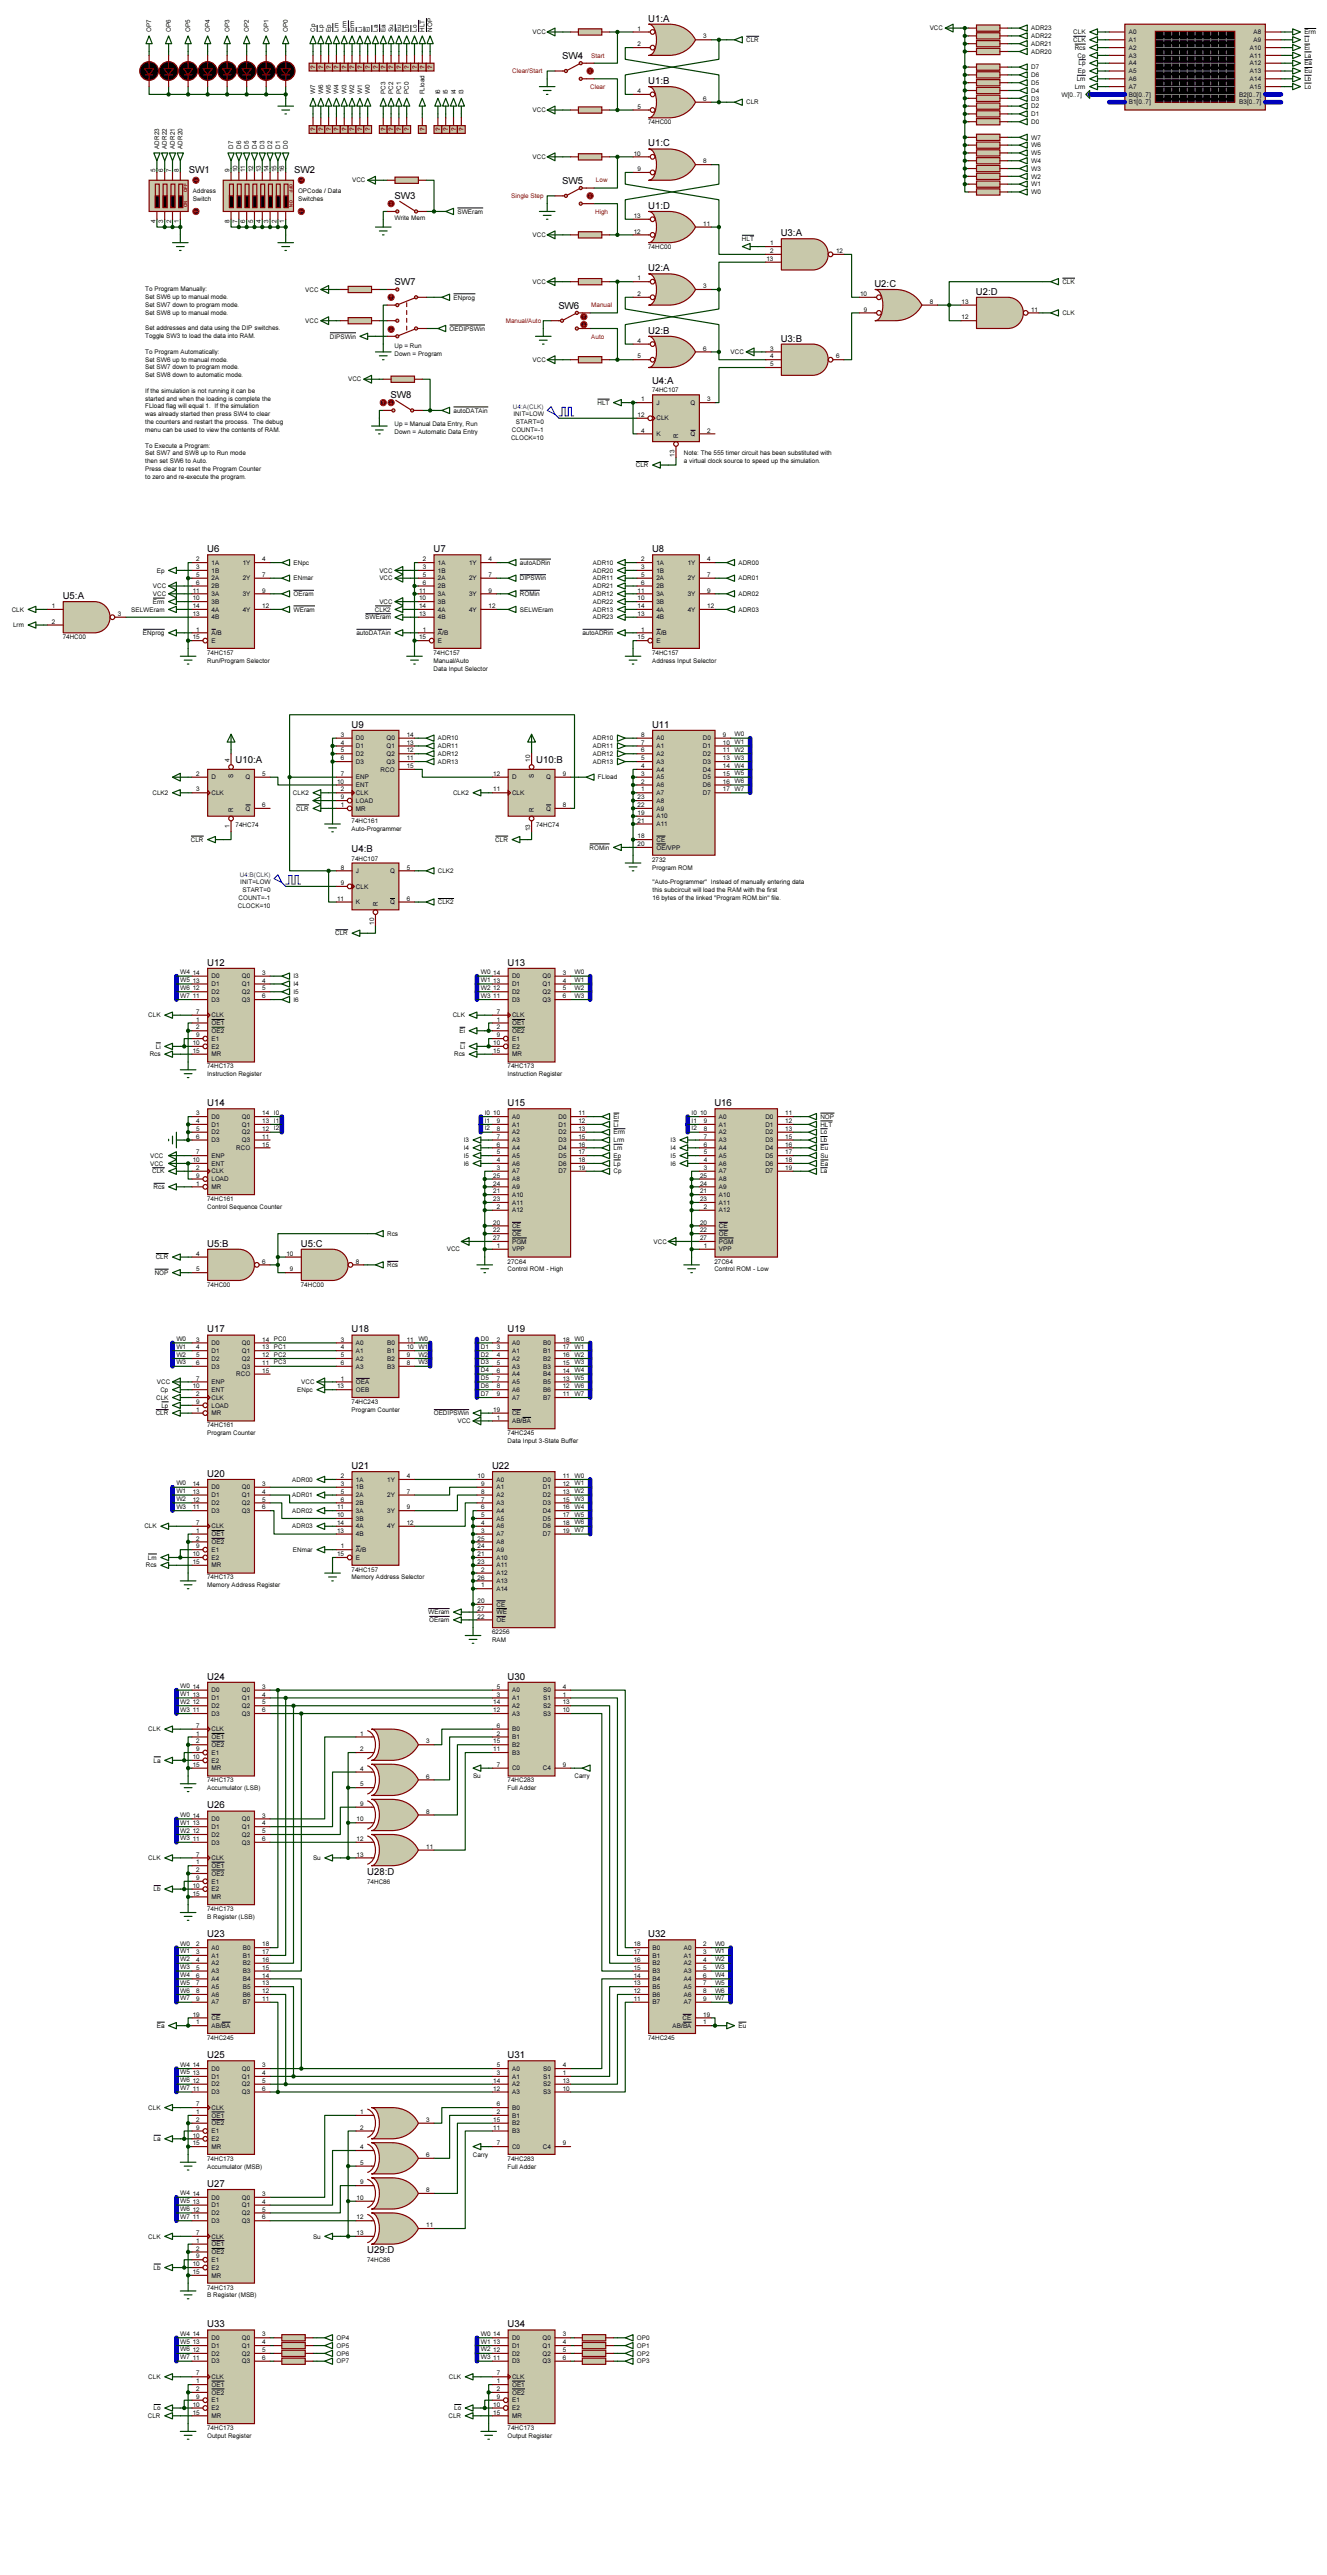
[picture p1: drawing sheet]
<svg xmlns="http://www.w3.org/2000/svg" width="432mm" height="838mm" viewBox="0 0 432 838" stroke-linecap="round" stroke-linejoin="round" font-family="sans-serif">
<defs><g id="words">
<g font-size="3.1">
<text x="210.9" y="7">U1:A</text>
<text x="183" y="19.2">SW4</text>
<text x="210.9" y="27.3">U1:B</text>
<text x="210.9" y="47.7">U1:C</text>
<text x="61.4" y="56.3">SW1</text>
<text x="95.7" y="56.3">SW2</text>
<text x="183" y="59.9">SW5</text>
<text x="128.4" y="64.7">SW3</text>
<text x="210.9" y="68">U1:D</text>
<text x="254" y="76.9">U3:A</text>
<text x="210.9" y="88.3">U2:A</text>
<text x="128.4" y="92.9">SW7</text>
<text x="284.5" y="93.4">U2:C</text>
<text x="317.5" y="95.9">U2:D</text>
<text x="181.7" y="100.5">SW6</text>
<text x="210.9" y="108.6">U2:B</text>
<text x="254" y="111.2">U3:B</text>
<text x="212.2" y="124.8">U4:A</text>
<text x="127.1" y="129.5">SW8</text>
<text x="67.4" y="179.7">U6</text>
<text x="141.1" y="179.7">U7</text>
<text x="212.2" y="179.7">U8</text>
<text x="20.4" y="195">U5:A</text>
<text x="114.4" y="236.9">U9</text>
<text x="212.2" y="236.9">U11</text>
<text x="76.7" y="248.3">U10:A</text>
<text x="174.5" y="248.3">U10:B</text>
<text x="114.4" y="277.2">U4:B</text>
<text x="67.4" y="314.4">U12</text>
<text x="165.2" y="314.4">U13</text>
<text x="67.4" y="360.1">U14</text>
<text x="165.2" y="360.1">U15</text>
<text x="232.5" y="360.1">U16</text>
<text x="67.4" y="405.8">U5:B</text>
<text x="97.9" y="405.8">U5:C</text>
<text x="67.4" y="433.7">U17</text>
<text x="114.4" y="433.7">U18</text>
<text x="165.2" y="433.7">U19</text>
<text x="114.4" y="478.2">U21</text>
<text x="160.1" y="478.2">U22</text>
<text x="67.4" y="480.7">U20</text>
<text x="67.4" y="546.7">U24</text>
<text x="165.2" y="546.7">U30</text>
<text x="67.4" y="588.6">U26</text>
<text x="119.5" y="610.2">U28:D</text>
<text x="67.4" y="630.6">U23</text>
<text x="210.9" y="630.6">U32</text>
<text x="67.4" y="669.9">U25</text>
<text x="165.2" y="669.9">U31</text>
<text x="67.4" y="711.8">U27</text>
<text x="119.5" y="733.4">U29:D</text>
<text x="67.4" y="757.6">U33</text>
<text x="165.2" y="757.6">U34</text>
</g>
<g font-size="2.1">
<text x="49.2" y="10.4" transform="rotate(-90 49.2 10.4)">OP7</text>
<text x="55.6" y="10.4" transform="rotate(-90 55.6 10.4)">OP6</text>
<text x="61.9" y="10.4" transform="rotate(-90 61.9 10.4)">OP5</text>
<text x="68.3" y="10.4" transform="rotate(-90 68.3 10.4)">OP4</text>
<text x="74.6" y="10.4" transform="rotate(-90 74.6 10.4)">OP3</text>
<text x="81" y="10.4" transform="rotate(-90 81 10.4)">OP2</text>
<text x="87.3" y="10.4" transform="rotate(-90 87.3 10.4)">OP1</text>
<text x="93.7" y="10.4" transform="rotate(-90 93.7 10.4)">OP0</text>
<text x="102.6" y="10.4" transform="rotate(-90 102.6 10.4)">Cp</text>
<text x="105.1" y="10.4" transform="rotate(-90 105.1 10.4)">Lp</text>
<text x="107.7" y="10.4" transform="rotate(-90 107.7 10.4)">Ep</text>
<text x="110.2" y="10.4" transform="rotate(-90 110.2 10.4)">Lm</text>
<text x="112.7" y="10.4" transform="rotate(-90 112.7 10.4)">Lrm</text>
<text x="115.3" y="10.4" transform="rotate(-90 115.3 10.4)">Erm</text>
<text x="117.8" y="10.4" transform="rotate(-90 117.8 10.4)">Li</text>
<text x="120.4" y="10.4" transform="rotate(-90 120.4 10.4)">Ei</text>
<text x="122.9" y="10.4" transform="rotate(-90 122.9 10.4)">La</text>
<text x="125.4" y="10.4" transform="rotate(-90 125.4 10.4)">Ea</text>
<text x="128" y="10.4" transform="rotate(-90 128 10.4)">Su</text>
<text x="130.5" y="10.4" transform="rotate(-90 130.5 10.4)">Eu</text>
<text x="133.1" y="10.4" transform="rotate(-90 133.1 10.4)">Lb</text>
<text x="135.6" y="10.4" transform="rotate(-90 135.6 10.4)">Lo</text>
<text x="138.1" y="10.4" transform="rotate(-90 138.1 10.4)">HLT</text>
<text x="140.7" y="10.4" transform="rotate(-90 140.7 10.4)">NOP</text>
<text x="173.3" y="11.1">VCC</text>
<text x="207.4" y="10">1</text>
<text x="302.5" y="9.9">VCC</text>
<text x="335.5" y="9.9">ADR23</text>
<text x="349.2" y="11.1">CLK</text>
<text x="367.3" y="11.1">A0</text>
<text x="407.9" y="11.1">A8</text>
<text x="424.4" y="11.1">Erm</text>
<text x="207.4" y="15.1">2</text>
<text x="228.9" y="12.5">3</text>
<text x="242.8" y="13.7">CLR</text>
<text x="335.5" y="12.4">ADR22</text>
<text x="335.5" y="14.9">ADR21</text>
<text x="335.5" y="17.5">ADR20</text>
<text x="349.2" y="13.7">CLK</text>
<text x="349.7" y="16.2">Rcs</text>
<text x="367.3" y="13.7">A1</text>
<text x="367.3" y="16.2">A2</text>
<text x="406.7" y="16.2">A10</text>
<text x="407.9" y="13.7">A9</text>
<text x="424.4" y="13.7">Li</text>
<text x="424.4" y="16.2">Ei</text>
<text x="335.5" y="22.6">D7</text>
<text x="350.6" y="18.8">Cp</text>
<text x="350.8" y="23.8">Ep</text>
<text x="351" y="21.3">Lp</text>
<text x="367.3" y="18.8">A3</text>
<text x="367.3" y="21.3">A4</text>
<text x="367.3" y="23.8">A5</text>
<text x="406.7" y="18.8">A11</text>
<text x="406.7" y="21.3">A12</text>
<text x="406.7" y="23.8">A13</text>
<text x="424.4" y="18.8">La</text>
<text x="424.4" y="21.3">Ea</text>
<text x="424.4" y="23.8">Eu</text>
<text x="335.5" y="25.1">D6</text>
<text x="335.5" y="27.6">D5</text>
<text x="349.7" y="28.9">Lrm</text>
<text x="350.4" y="26.4">Lm</text>
<text x="367.3" y="26.4">A6</text>
<text x="367.3" y="28.9">A7</text>
<text x="406.7" y="26.4">A14</text>
<text x="406.7" y="28.9">A15</text>
<text x="424.4" y="26.4">Lb</text>
<text x="424.4" y="28.9">Lo</text>
<text x="102.6" y="30.7" transform="rotate(-90 102.6 30.7)">W7</text>
<text x="105.1" y="30.7" transform="rotate(-90 105.1 30.7)">W6</text>
<text x="107.7" y="30.7" transform="rotate(-90 107.7 30.7)">W5</text>
<text x="110.2" y="30.7" transform="rotate(-90 110.2 30.7)">W4</text>
<text x="112.7" y="30.7" transform="rotate(-90 112.7 30.7)">W3</text>
<text x="115.3" y="30.7" transform="rotate(-90 115.3 30.7)">W2</text>
<text x="117.8" y="30.7" transform="rotate(-90 117.8 30.7)">W1</text>
<text x="120.4" y="30.7" transform="rotate(-90 120.4 30.7)">W0</text>
<text x="125.4" y="30.7" transform="rotate(-90 125.4 30.7)">PC3</text>
<text x="128" y="30.7" transform="rotate(-90 128 30.7)">PC2</text>
<text x="130.5" y="30.7" transform="rotate(-90 130.5 30.7)">PC1</text>
<text x="133.1" y="30.7" transform="rotate(-90 133.1 30.7)">PC0</text>
<text x="138.1" y="30.7" transform="rotate(-90 138.1 30.7)">FLload</text>
<text x="143.2" y="30.7" transform="rotate(-90 143.2 30.7)">I6</text>
<text x="145.8" y="30.7" transform="rotate(-90 145.8 30.7)">I5</text>
<text x="148.3" y="30.7" transform="rotate(-90 148.3 30.7)">I4</text>
<text x="150.8" y="30.7" transform="rotate(-90 150.8 30.7)">I3</text>
<text x="207.4" y="30.3">4</text>
<text x="207.4" y="35.4">5</text>
<text x="228.9" y="32.9">6</text>
<text x="242.8" y="34">CLR</text>
<text x="335.5" y="30.2">D4</text>
<text x="335.5" y="32.7">D3</text>
<text x="335.5" y="35.3">D2</text>
<text x="345.4" y="31.5">W[0..7]</text>
<text x="367.3" y="31.5">B0[0..7]</text>
<text x="367.3" y="34">B1[0..7]</text>
<text x="403.3" y="31.5">B2[0..7]</text>
<text x="403.3" y="34">B3[0..7]</text>
<text x="173.3" y="36.5">VCC</text>
<text x="210.9" y="40.5">74HC00</text>
<text x="335.5" y="37.8">D1</text>
<text x="335.5" y="40.3">D0</text>
<text x="335.5" y="45.4">W7</text>
<text x="335.5" y="48">W6</text>
<text x="51.8" y="48.5" transform="rotate(-90 51.8 48.5)">ADR23</text>
<text x="54.3" y="48.5" transform="rotate(-90 54.3 48.5)">ADR22</text>
<text x="56.9" y="48.5" transform="rotate(-90 56.9 48.5)">ADR21</text>
<text x="59.4" y="48.5" transform="rotate(-90 59.4 48.5)">ADR20</text>
<text x="75.9" y="48.5" transform="rotate(-90 75.9 48.5)">D7</text>
<text x="78.4" y="48.5" transform="rotate(-90 78.4 48.5)">D6</text>
<text x="81" y="48.5" transform="rotate(-90 81 48.5)">D5</text>
<text x="83.5" y="48.5" transform="rotate(-90 83.5 48.5)">D4</text>
<text x="86.1" y="48.5" transform="rotate(-90 86.1 48.5)">D3</text>
<text x="88.6" y="48.5" transform="rotate(-90 88.6 48.5)">D2</text>
<text x="91.1" y="48.5" transform="rotate(-90 91.1 48.5)">D1</text>
<text x="93.7" y="48.5" transform="rotate(-90 93.7 48.5)">D0</text>
<text x="173.3" y="51.8">VCC</text>
<text x="206.2" y="50.6">10</text>
<text x="228.9" y="53.2">8</text>
<text x="335.5" y="50.5">W5</text>
<text x="335.5" y="53">W4</text>
<text x="50.6" y="56.1" transform="rotate(-90 50.6 56.1)">5</text>
<text x="53.1" y="56.1" transform="rotate(-90 53.1 56.1)">6</text>
<text x="55.7" y="56.1" transform="rotate(-90 55.7 56.1)">7</text>
<text x="58.2" y="56.1" transform="rotate(-90 58.2 56.1)">8</text>
<text x="74.7" y="56.1" transform="rotate(-90 74.7 56.1)">9</text>
<text x="77.3" y="56.1" transform="rotate(-90 77.3 56.1)">10</text>
<text x="79.8" y="56.1" transform="rotate(-90 79.8 56.1)">11</text>
<text x="82.3" y="56.1" transform="rotate(-90 82.3 56.1)">12</text>
<text x="84.9" y="56.1" transform="rotate(-90 84.9 56.1)">13</text>
<text x="87.4" y="56.1" transform="rotate(-90 87.4 56.1)">14</text>
<text x="90" y="56.1" transform="rotate(-90 90 56.1)">15</text>
<text x="92.5" y="56.1" transform="rotate(-90 92.5 56.1)">16</text>
<text x="114.6" y="59.4">VCC</text>
<text x="207.4" y="55.7">9</text>
<text x="335.5" y="55.6">W3</text>
<text x="335.5" y="58.1">W2</text>
<text x="62.7" y="62.9">Address</text>
<text x="62.7" y="65.5">Switch</text>
<text x="97" y="62.9">OPCode / Data</text>
<text x="97" y="65.5">Switches</text>
<text x="335.5" y="60.7">W1</text>
<text x="335.5" y="63.2">W0</text>
<text x="128.4" y="71.5">Write Mem</text>
<text x="148.8" y="69.6">SWEram</text>
<text x="206.2" y="71">13</text>
<text x="50.6" y="72.5" transform="rotate(-90 50.6 72.5)">4</text>
<text x="53.1" y="72.5" transform="rotate(-90 53.1 72.5)">3</text>
<text x="55.7" y="72.5" transform="rotate(-90 55.7 72.5)">2</text>
<text x="58.2" y="72.5" transform="rotate(-90 58.2 72.5)">1</text>
<text x="74.7" y="72.5" transform="rotate(-90 74.7 72.5)">8</text>
<text x="77.3" y="72.5" transform="rotate(-90 77.3 72.5)">7</text>
<text x="79.8" y="72.5" transform="rotate(-90 79.8 72.5)">6</text>
<text x="82.3" y="72.5" transform="rotate(-90 82.3 72.5)">5</text>
<text x="84.9" y="72.5" transform="rotate(-90 84.9 72.5)">4</text>
<text x="87.4" y="72.5" transform="rotate(-90 87.4 72.5)">3</text>
<text x="90" y="72.5" transform="rotate(-90 90 72.5)">2</text>
<text x="92.5" y="72.5" transform="rotate(-90 92.5 72.5)">1</text>
<text x="173.3" y="77.2">VCC</text>
<text x="206.2" y="76">12</text>
<text x="228.9" y="73.5">11</text>
<text x="210.9" y="81.1">74HC00</text>
<text x="241.4" y="78.4">HLT</text>
<text x="250.6" y="79.8">1</text>
<text x="250.6" y="82.4">2</text>
<text x="272" y="82.4">12</text>
<text x="249.4" y="84.9">13</text>
<text x="47.2" y="94.9">To Program Manually:</text>
<text x="99.3" y="95">VCC</text>
<text x="173.3" y="92.4">VCC</text>
<text x="207.4" y="91.3">1</text>
<text x="228.9" y="93.8">3</text>
<text x="345.7" y="92.4">CLK</text>
<text x="47.2" y="97.4">Set SW6 up to manual mode.</text>
<text x="47.2" y="99.9">Set SW7 down to program mode.</text>
<text x="147.6" y="97.5">ENprog</text>
<text x="207.4" y="96.4">2</text>
<text x="279.9" y="96.4">10</text>
<text x="281.1" y="101.4">9</text>
<text x="302.5" y="98.9">8</text>
<text x="312.9" y="98.9">13</text>
<text x="335.5" y="101.4">11</text>
<text x="47.2" y="102.5">Set SW8 up to manual mode.</text>
<text x="47.2" y="107.6">Set addresses and data using the DIP switches.</text>
<text x="99.3" y="105.1">VCC</text>
<text x="146.3" y="107.7">OEDIPSWin</text>
<text x="312.9" y="104">12</text>
<text x="345.7" y="102.6">CLK</text>
<text x="47.2" y="110.1">Toggle SW3 to load the data into RAM.</text>
<text x="107.4" y="110.2">DIPSWin</text>
<text x="128.4" y="113.4">Up = Run</text>
<text x="207.4" y="111.6">4</text>
<text x="47.2" y="115.2">To Program Automatically:</text>
<text x="47.2" y="117.7">Set SW6 up to manual mode.</text>
<text x="128.4" y="115.9">Down = Program</text>
<text x="173.3" y="117.8">VCC</text>
<text x="207.4" y="116.7">5</text>
<text x="228.9" y="114.1">6</text>
<text x="237.7" y="115.3">VCC</text>
<text x="250.6" y="114.1">3</text>
<text x="250.6" y="116.7">4</text>
<text x="250.6" y="119.2">5</text>
<text x="272" y="116.7">6</text>
<text x="47.2" y="120.3">Set SW7 down to program mode.</text>
<text x="47.2" y="122.8">Set SW8 down to automatic mode.</text>
<text x="113.3" y="124.2">VCC</text>
<text x="47.2" y="127.9">If the simulation is not running it can be</text>
<text x="47.2" y="130.4">started and when the loading is complete the</text>
<text x="194.4" y="131.8">HLT</text>
<text x="208.7" y="130.6">1</text>
<text x="212.2" y="127.7">74HC107</text>
<text x="213.6" y="131.8">J</text>
<text x="224.7" y="131.8">Q</text>
<text x="230.1" y="130.6">3</text>
<text x="47.2" y="133">FLload flag will equal 1. If the simulation</text>
<text x="47.2" y="135.5">was already started then press SW4 to clear</text>
<text x="147.6" y="134.3">autoDATAin</text>
<text x="167.1" y="135.5">INIT=LOW</text>
<text x="207.5" y="135.7">12</text>
<text x="213.6" y="136.9">CLK</text>
<text x="47.2" y="138">the counters and restart the process. The debug</text>
<text x="47.2" y="140.6">menu can be used to view the contents of RAM.</text>
<text x="128.4" y="138.8">Up = Manual Data Entry, Run</text>
<text x="128.4" y="141.3">Down = Automatic Data Entry</text>
<text x="166.3" y="143.1">CLOCK=10</text>
<text x="166.5" y="140.6">COUNT=-1</text>
<text x="167.8" y="138">START=0</text>
<text x="208.7" y="140.8">4</text>
<text x="213.6" y="141.9">K</text>
<text x="220.7" y="142.5" transform="rotate(-90 220.7 142.5)">R</text>
<text x="224.7" y="141.9">Q</text>
<text x="230.1" y="140.8">2</text>
<text x="47.2" y="145.7">To Execute a Program:</text>
<text x="47.2" y="148.2">Set SW7 and SW8 up to Run mode</text>
<text x="219.5" y="148.6" transform="rotate(-90 219.5 148.6)">13</text>
<text x="222.5" y="148.2">Note: The 555 timer circuit has been substituted with</text>
<text x="47.2" y="150.7">then set SW6 to Auto.</text>
<text x="47.2" y="153.3">Press clear to reset the Program Counter</text>
<text x="47.2" y="155.8">to zero and re-execute the program.</text>
<text x="206.9" y="152.1">CLR</text>
<text x="222.5" y="150.7">a virtual clock source to speed up the simulation.</text>
<text x="63.9" y="182.7">2</text>
<text x="63.9" y="185.3">3</text>
<text x="68.8" y="183.9">1A</text>
<text x="79" y="183.9">1Y</text>
<text x="85.3" y="182.7">4</text>
<text x="95.5" y="183.9">ENpc</text>
<text x="137.5" y="182.7">2</text>
<text x="137.5" y="185.3">3</text>
<text x="142.5" y="183.9">1A</text>
<text x="152.7" y="183.9">1Y</text>
<text x="159" y="182.7">4</text>
<text x="169.2" y="183.9">autoADRin</text>
<text x="192.9" y="183.9">ADR10</text>
<text x="208.7" y="182.7">2</text>
<text x="208.7" y="185.3">3</text>
<text x="213.6" y="183.9">1A</text>
<text x="223.8" y="183.9">1Y</text>
<text x="230.1" y="182.7">4</text>
<text x="240.3" y="183.9">ADR00</text>
<text x="49.8" y="191.5">VCC</text>
<text x="51.1" y="186.4">Ep</text>
<text x="63.9" y="187.8">5</text>
<text x="63.9" y="190.3">6</text>
<text x="68.8" y="186.4">1B</text>
<text x="68.8" y="188.9">2A</text>
<text x="68.8" y="191.5">2B</text>
<text x="79" y="188.9">2Y</text>
<text x="85.3" y="187.8">7</text>
<text x="95.5" y="188.9">ENmar</text>
<text x="123.4" y="186.4">VCC</text>
<text x="123.4" y="188.9">VCC</text>
<text x="137.5" y="187.8">5</text>
<text x="137.5" y="190.3">6</text>
<text x="142.5" y="186.4">1B</text>
<text x="142.5" y="188.9">2A</text>
<text x="142.5" y="191.5">2B</text>
<text x="152.7" y="188.9">2Y</text>
<text x="159" y="187.8">7</text>
<text x="169.2" y="188.9">DIPSWin</text>
<text x="192.9" y="186.4">ADR20</text>
<text x="192.9" y="188.9">ADR11</text>
<text x="192.9" y="191.5">ADR21</text>
<text x="208.7" y="187.8">5</text>
<text x="208.7" y="190.3">6</text>
<text x="213.6" y="186.4">1B</text>
<text x="213.6" y="188.9">2A</text>
<text x="213.6" y="191.5">2B</text>
<text x="223.8" y="188.9">2Y</text>
<text x="230.1" y="187.8">7</text>
<text x="240.3" y="188.9">ADR01</text>
<text x="16.9" y="198">1</text>
<text x="49.7" y="196.6">Erm</text>
<text x="49.8" y="194">VCC</text>
<text x="62.7" y="192.9">11</text>
<text x="62.7" y="195.4">10</text>
<text x="62.7" y="198">14</text>
<text x="68.8" y="194">3A</text>
<text x="68.8" y="196.6">3B</text>
<text x="79" y="194">3Y</text>
<text x="85.3" y="192.9">9</text>
<text x="85.3" y="198">12</text>
<text x="95.5" y="194">OEram</text>
<text x="123.4" y="196.6">VCC</text>
<text x="136.4" y="192.9">11</text>
<text x="136.4" y="195.4">10</text>
<text x="136.4" y="198">14</text>
<text x="142.5" y="194">3A</text>
<text x="142.5" y="196.6">3B</text>
<text x="152.7" y="194">3Y</text>
<text x="159" y="192.9">9</text>
<text x="159" y="198">12</text>
<text x="169.2" y="194">ROMin</text>
<text x="192.9" y="194">ADR12</text>
<text x="192.9" y="196.6">ADR22</text>
<text x="207.5" y="192.9">11</text>
<text x="207.5" y="195.4">10</text>
<text x="207.5" y="198">14</text>
<text x="213.6" y="194">3A</text>
<text x="213.6" y="196.6">3B</text>
<text x="223.8" y="194">3Y</text>
<text x="230.1" y="192.9">9</text>
<text x="230.1" y="198">12</text>
<text x="240.3" y="194">ADR02</text>
<text x="3.8" y="199.1">CLK</text>
<text x="16.9" y="203">2</text>
<text x="38.4" y="200.5">3</text>
<text x="42.7" y="199.1">SELWEram</text>
<text x="62.7" y="200.5">13</text>
<text x="68.8" y="199.1">4A</text>
<text x="68.8" y="201.6">4B</text>
<text x="79" y="199.1">4Y</text>
<text x="95.5" y="199.1">WEram</text>
<text x="118.9" y="201.6">SWEram</text>
<text x="122" y="199.1">CLK2</text>
<text x="136.4" y="200.5">13</text>
<text x="142.5" y="199.1">4A</text>
<text x="142.5" y="201.6">4B</text>
<text x="152.7" y="199.1">4Y</text>
<text x="169.2" y="199.1">SELWEram</text>
<text x="192.9" y="199.1">ADR13</text>
<text x="192.9" y="201.6">ADR23</text>
<text x="207.5" y="200.5">13</text>
<text x="213.6" y="199.1">4A</text>
<text x="213.6" y="201.6">4B</text>
<text x="223.8" y="199.1">4Y</text>
<text x="240.3" y="199.1">ADR03</text>
<text x="4.3" y="204.2">Lrm</text>
<text x="20.4" y="208.1">74HC00</text>
<text x="46.5" y="206.7">ENprog</text>
<text x="62.7" y="208.1">15</text>
<text x="63.9" y="205.6">1</text>
<text x="68.8" y="206.7">A/B</text>
<text x="68.8" y="209.3">E</text>
<text x="116" y="206.7">autoDATAin</text>
<text x="136.4" y="208.1">15</text>
<text x="137.5" y="205.6">1</text>
<text x="142.5" y="206.7">A/B</text>
<text x="142.5" y="209.3">E</text>
<text x="189.5" y="206.7">autoADRin</text>
<text x="207.5" y="208.1">15</text>
<text x="208.7" y="205.6">1</text>
<text x="213.6" y="206.7">A/B</text>
<text x="213.6" y="209.3">E</text>
<text x="67.4" y="213.2">74HC157</text>
<text x="67.4" y="215.7">Run/Program Selector</text>
<text x="141.1" y="213.2">74HC157</text>
<text x="141.1" y="215.7">Manual/Auto</text>
<text x="212.2" y="213.2">74HC157</text>
<text x="212.2" y="215.7">Address Input Selector</text>
<text x="141.1" y="218.3">Data Input Selector</text>
<text x="110.9" y="239.9">3</text>
<text x="132.3" y="239.9">14</text>
<text x="208.7" y="239.9">8</text>
<text x="235.2" y="239.9">9</text>
<text x="239" y="239.7">W0</text>
<text x="110.9" y="242.4">4</text>
<text x="110.9" y="244.9">5</text>
<text x="115.8" y="241">D0</text>
<text x="115.8" y="243.5">D1</text>
<text x="125.7" y="241">Q0</text>
<text x="125.7" y="243.5">Q1</text>
<text x="132.3" y="242.4">13</text>
<text x="132.3" y="244.9">12</text>
<text x="142.5" y="243.5">ADR11</text>
<text x="142.5" y="241">ADR10</text>
<text x="192.9" y="243.5">ADR11</text>
<text x="192.9" y="241">ADR10</text>
<text x="208.7" y="242.4">7</text>
<text x="208.7" y="244.9">6</text>
<text x="213.6" y="241">A0</text>
<text x="213.6" y="243.5">A1</text>
<text x="228.7" y="241">D0</text>
<text x="228.7" y="243.5">D1</text>
<text x="235.2" y="242.4">10</text>
<text x="235.2" y="244.9">11</text>
<text x="239" y="242.2">W1</text>
<text x="239" y="244.8">W2</text>
<text x="74.7" y="247.9" transform="rotate(-90 74.7 247.9)">4</text>
<text x="110.9" y="247.5">6</text>
<text x="115.8" y="246.1">D2</text>
<text x="115.8" y="248.6">D3</text>
<text x="123.9" y="251.2">RCO</text>
<text x="125.7" y="246.1">Q2</text>
<text x="125.7" y="248.6">Q3</text>
<text x="132.3" y="247.5">11</text>
<text x="132.3" y="250">15</text>
<text x="142.5" y="248.6">ADR13</text>
<text x="142.5" y="246.1">ADR12</text>
<text x="172.5" y="247.9" transform="rotate(-90 172.5 247.9)">10</text>
<text x="192.9" y="248.6">ADR13</text>
<text x="192.9" y="246.1">ADR12</text>
<text x="208.7" y="247.5">5</text>
<text x="208.7" y="250">4</text>
<text x="213.6" y="246.1">A2</text>
<text x="213.6" y="248.6">A3</text>
<text x="213.6" y="251.2">A4</text>
<text x="228.7" y="246.1">D2</text>
<text x="228.7" y="248.6">D3</text>
<text x="228.7" y="251.2">D4</text>
<text x="235.2" y="247.5">13</text>
<text x="235.2" y="250">14</text>
<text x="239" y="247.3">W3</text>
<text x="239" y="249.9">W4</text>
<text x="63.9" y="252.6">2</text>
<text x="63.9" y="257.6">3</text>
<text x="68.8" y="253.7">D</text>
<text x="75.9" y="253.1" transform="rotate(-90 75.9 253.1)">S</text>
<text x="79.9" y="253.7">Q</text>
<text x="85.3" y="252.6">5</text>
<text x="109.7" y="255.1">10</text>
<text x="110.9" y="252.6">7</text>
<text x="110.9" y="257.6">2</text>
<text x="115.8" y="253.7">ENP</text>
<text x="115.8" y="256.2">ENT</text>
<text x="160.5" y="252.6">12</text>
<text x="160.5" y="257.6">11</text>
<text x="166.6" y="253.7">D</text>
<text x="173.7" y="253.1" transform="rotate(-90 173.7 253.1)">S</text>
<text x="177.7" y="253.7">Q</text>
<text x="183.1" y="252.6">9</text>
<text x="194.6" y="253.7">FLload</text>
<text x="208.7" y="252.6">3</text>
<text x="208.7" y="255.1">2</text>
<text x="208.7" y="257.6">1</text>
<text x="213.6" y="253.7">A5</text>
<text x="213.6" y="256.2">A6</text>
<text x="228.7" y="253.7">D5</text>
<text x="228.7" y="256.2">D6</text>
<text x="235.2" y="252.6">15</text>
<text x="235.2" y="255.1">16</text>
<text x="235.2" y="257.6">17</text>
<text x="239" y="257.5">W7</text>
<text x="239" y="252.4">W5</text>
<text x="239" y="254.9">W6</text>
<text x="49.6" y="258.8">CLK2</text>
<text x="68.8" y="258.8">CLK</text>
<text x="79.9" y="263.9">Q</text>
<text x="85.3" y="262.7">6</text>
<text x="95.3" y="258.8">CLK2</text>
<text x="96.4" y="263.9">CLR</text>
<text x="110.9" y="260.2">9</text>
<text x="110.9" y="262.7">1</text>
<text x="115.8" y="258.8">CLK</text>
<text x="115.8" y="261.3">LOAD</text>
<text x="115.8" y="263.9">MR</text>
<text x="147.4" y="258.8">CLK2</text>
<text x="166.6" y="258.8">CLK</text>
<text x="177.7" y="263.9">Q</text>
<text x="183.1" y="262.7">8</text>
<text x="207.5" y="260.2">23</text>
<text x="207.5" y="262.7">22</text>
<text x="213.6" y="258.8">A7</text>
<text x="213.6" y="261.3">A8</text>
<text x="213.6" y="263.9">A9</text>
<text x="228.7" y="258.8">D7</text>
<text x="74.7" y="269.4" transform="rotate(-90 74.7 269.4)">1</text>
<text x="75.9" y="264.4" transform="rotate(-90 75.9 264.4)">R</text>
<text x="76.7" y="269.1">74HC74</text>
<text x="114.4" y="267.8">74HC161</text>
<text x="173.7" y="264.4" transform="rotate(-90 173.7 264.4)">R</text>
<text x="174.5" y="269.1">74HC74</text>
<text x="207.5" y="265.3">19</text>
<text x="207.5" y="267.8">21</text>
<text x="213.6" y="266.4">A10</text>
<text x="213.6" y="268.9">A11</text>
<text x="62.1" y="274">CLR</text>
<text x="114.4" y="270.3">Auto-Programmer</text>
<text x="161.2" y="274">CLR</text>
<text x="172.5" y="270.6" transform="rotate(-90 172.5 270.6)">13</text>
<text x="207.5" y="272.9">18</text>
<text x="207.5" y="275.4">20</text>
<text x="213.6" y="274">CE</text>
<text x="114.4" y="280.1">74HC107</text>
<text x="191.9" y="276.6">ROMin</text>
<text x="212.2" y="280.5">2732</text>
<text x="213.6" y="276.6">OE/VPP</text>
<text x="78.2" y="287.9">INIT=LOW</text>
<text x="110.9" y="283">8</text>
<text x="115.8" y="284.2">J</text>
<text x="126.9" y="284.2">Q</text>
<text x="132.3" y="283">5</text>
<text x="142.5" y="284.2">CLK2</text>
<text x="212.2" y="283">Program ROM</text>
<text x="212.3" y="287.9">&quot;Auto-Programmer&quot; Instead of manually entering data</text>
<text x="77.6" y="293">COUNT=-1</text>
<text x="78.9" y="290.4">START=0</text>
<text x="109.7" y="293.2">11</text>
<text x="110.9" y="288.1">9</text>
<text x="115.8" y="289.3">CLK</text>
<text x="132.3" y="293.2">6</text>
<text x="212.3" y="290.4">this subcircuit will load the RAM with the first</text>
<text x="212.3" y="293">16 bytes of the linked &quot;Program ROM.bin&quot; file.</text>
<text x="77.4" y="295.5">CLOCK=10</text>
<text x="115.8" y="294.3">K</text>
<text x="122.9" y="294.9" transform="rotate(-90 122.9 294.9)">R</text>
<text x="126.9" y="294.3">Q</text>
<text x="142.5" y="294.3">CLK2</text>
<text x="109.1" y="304.5">CLR</text>
<text x="121.7" y="301" transform="rotate(-90 121.7 301)">10</text>
<text x="58.7" y="317.2">W4</text>
<text x="62.7" y="317.3">14</text>
<text x="85.3" y="317.3">3</text>
<text x="156.5" y="317.2">W0</text>
<text x="160.5" y="317.3">14</text>
<text x="183.1" y="317.3">3</text>
<text x="186.9" y="317.2">W0</text>
<text x="58.7" y="319.7">W5</text>
<text x="58.7" y="322.2">W6</text>
<text x="62.7" y="319.9">13</text>
<text x="62.7" y="322.4">12</text>
<text x="68.8" y="318.5">D0</text>
<text x="68.8" y="321">D1</text>
<text x="68.8" y="323.6">D2</text>
<text x="78.7" y="318.5">Q0</text>
<text x="78.7" y="321">Q1</text>
<text x="78.7" y="323.6">Q2</text>
<text x="85.3" y="319.9">4</text>
<text x="85.3" y="322.4">5</text>
<text x="95.5" y="318.5">I3</text>
<text x="95.5" y="321">I4</text>
<text x="95.5" y="323.6">I5</text>
<text x="156.5" y="319.7">W1</text>
<text x="156.5" y="322.2">W2</text>
<text x="160.5" y="319.9">13</text>
<text x="160.5" y="322.4">12</text>
<text x="166.6" y="318.5">D0</text>
<text x="166.6" y="321">D1</text>
<text x="166.6" y="323.6">D2</text>
<text x="176.5" y="318.5">Q0</text>
<text x="176.5" y="321">Q1</text>
<text x="176.5" y="323.6">Q2</text>
<text x="183.1" y="319.9">4</text>
<text x="183.1" y="322.4">5</text>
<text x="186.9" y="319.7">W1</text>
<text x="186.9" y="322.2">W2</text>
<text x="58.7" y="324.8">W7</text>
<text x="62.7" y="325">11</text>
<text x="68.8" y="326.1">D3</text>
<text x="78.7" y="326.1">Q3</text>
<text x="85.3" y="325">6</text>
<text x="95.5" y="326.1">I6</text>
<text x="156.5" y="324.8">W3</text>
<text x="160.5" y="325">11</text>
<text x="166.6" y="326.1">D3</text>
<text x="176.5" y="326.1">Q3</text>
<text x="183.1" y="325">6</text>
<text x="186.9" y="324.8">W3</text>
<text x="48.3" y="331.2">CLK</text>
<text x="63.9" y="330">7</text>
<text x="63.9" y="332.6">1</text>
<text x="63.9" y="335.1">2</text>
<text x="68.8" y="331.2">CLK</text>
<text x="68.8" y="333.7">OE1</text>
<text x="147.3" y="331.2">CLK</text>
<text x="161.7" y="330">7</text>
<text x="161.7" y="332.6">1</text>
<text x="161.7" y="335.1">2</text>
<text x="166.6" y="331.2">CLK</text>
<text x="166.6" y="333.7">OE1</text>
<text x="50.7" y="341.3">Li</text>
<text x="62.7" y="340.2">10</text>
<text x="63.9" y="337.7">9</text>
<text x="68.8" y="336.3">OE2</text>
<text x="68.8" y="338.8">E1</text>
<text x="68.8" y="341.3">E2</text>
<text x="149.5" y="336.3">Ei</text>
<text x="149.8" y="341.3">Li</text>
<text x="160.5" y="340.2">10</text>
<text x="161.7" y="337.7">9</text>
<text x="166.6" y="336.3">OE2</text>
<text x="166.6" y="338.8">E1</text>
<text x="166.6" y="341.3">E2</text>
<text x="48.7" y="343.9">Rcs</text>
<text x="62.7" y="342.7">15</text>
<text x="67.4" y="347.8">74HC173</text>
<text x="68.8" y="343.9">MR</text>
<text x="147.8" y="343.9">Rcs</text>
<text x="160.5" y="342.7">15</text>
<text x="165.2" y="347.8">74HC173</text>
<text x="166.6" y="343.9">MR</text>
<text x="67.4" y="350.4">Instruction Register</text>
<text x="165.2" y="350.4">Instruction Register</text>
<text x="63.9" y="363.1">3</text>
<text x="63.9" y="365.6">4</text>
<text x="68.8" y="364.2">D0</text>
<text x="78.7" y="364.2">Q0</text>
<text x="85.3" y="363.1">14</text>
<text x="85.3" y="365.6">13</text>
<text x="89.2" y="362.9">I0</text>
<text x="89.2" y="365.4">I1</text>
<text x="157.7" y="362.9">I0</text>
<text x="157.7" y="365.4">I1</text>
<text x="160.5" y="363.1">10</text>
<text x="161.7" y="365.6">9</text>
<text x="166.6" y="364.2">A0</text>
<text x="181.7" y="364.2">D0</text>
<text x="188.2" y="363.1">11</text>
<text x="188.2" y="365.6">12</text>
<text x="199.6" y="364.2">Ei</text>
<text x="225" y="362.9">I0</text>
<text x="225" y="365.4">I1</text>
<text x="227.8" y="363.1">10</text>
<text x="229" y="365.6">9</text>
<text x="233.9" y="364.2">A0</text>
<text x="249" y="364.2">D0</text>
<text x="255.5" y="363.1">11</text>
<text x="255.5" y="365.6">12</text>
<text x="267" y="364.2">NOP</text>
<text x="63.9" y="368.1">5</text>
<text x="63.9" y="370.7">6</text>
<text x="68.8" y="366.7">D1</text>
<text x="68.8" y="369.3">D2</text>
<text x="68.8" y="371.8">D3</text>
<text x="78.7" y="366.7">Q1</text>
<text x="78.7" y="369.3">Q2</text>
<text x="78.7" y="371.8">Q3</text>
<text x="85.3" y="368.1">12</text>
<text x="85.3" y="370.7">11</text>
<text x="89.2" y="368">I2</text>
<text x="150.9" y="371.8">I3</text>
<text x="157.7" y="368">I2</text>
<text x="161.7" y="368.1">8</text>
<text x="161.7" y="370.7">7</text>
<text x="166.6" y="366.7">A1</text>
<text x="166.6" y="369.3">A2</text>
<text x="166.6" y="371.8">A3</text>
<text x="181.7" y="366.7">D1</text>
<text x="181.7" y="369.3">D2</text>
<text x="181.7" y="371.8">D3</text>
<text x="188.2" y="368.1">13</text>
<text x="188.2" y="370.7">15</text>
<text x="199.6" y="371.8">Lrm</text>
<text x="199.6" y="369.3">Erm</text>
<text x="199.6" y="366.7">Li</text>
<text x="218.2" y="371.8">I3</text>
<text x="225" y="368">I2</text>
<text x="229" y="368.1">8</text>
<text x="229" y="370.7">7</text>
<text x="233.9" y="366.7">A1</text>
<text x="233.9" y="369.3">A2</text>
<text x="233.9" y="371.8">A3</text>
<text x="249" y="366.7">D1</text>
<text x="249" y="369.3">D2</text>
<text x="249" y="371.8">D3</text>
<text x="255.5" y="368.1">13</text>
<text x="255.5" y="370.7">15</text>
<text x="267" y="366.7">HLT</text>
<text x="267" y="369.3">Lo</text>
<text x="267" y="371.8">Lb</text>
<text x="48.9" y="376.9">VCC</text>
<text x="63.9" y="375.8">7</text>
<text x="68.8" y="376.9">ENP</text>
<text x="76.9" y="374.4">RCO</text>
<text x="85.3" y="373.2">15</text>
<text x="150.9" y="374.4">I4</text>
<text x="150.9" y="376.9">I5</text>
<text x="161.7" y="373.2">6</text>
<text x="161.7" y="375.8">5</text>
<text x="166.6" y="374.4">A4</text>
<text x="166.6" y="376.9">A5</text>
<text x="181.7" y="374.4">D4</text>
<text x="181.7" y="376.9">D5</text>
<text x="188.2" y="373.2">16</text>
<text x="188.2" y="375.8">17</text>
<text x="199.6" y="376.9">Ep</text>
<text x="199.6" y="374.4">Lm</text>
<text x="218.2" y="374.4">I4</text>
<text x="218.2" y="376.9">I5</text>
<text x="229" y="373.2">6</text>
<text x="229" y="375.8">5</text>
<text x="233.9" y="374.4">A4</text>
<text x="233.9" y="376.9">A5</text>
<text x="249" y="374.4">D4</text>
<text x="249" y="376.9">D5</text>
<text x="255.5" y="373.2">16</text>
<text x="255.5" y="375.8">17</text>
<text x="267" y="374.4">Eu</text>
<text x="267" y="376.9">Su</text>
<text x="48.9" y="379.4">VCC</text>
<text x="49.5" y="382">CLK</text>
<text x="62.7" y="378.3">10</text>
<text x="63.9" y="380.8">2</text>
<text x="63.9" y="383.4">9</text>
<text x="68.8" y="379.4">ENT</text>
<text x="68.8" y="382">CLK</text>
<text x="150.9" y="379.4">I6</text>
<text x="160.5" y="383.4">25</text>
<text x="161.7" y="378.3">4</text>
<text x="161.7" y="380.8">3</text>
<text x="166.6" y="379.4">A6</text>
<text x="166.6" y="382">A7</text>
<text x="181.7" y="379.4">D6</text>
<text x="181.7" y="382">D7</text>
<text x="188.2" y="378.3">18</text>
<text x="188.2" y="380.8">19</text>
<text x="199.6" y="382">Cp</text>
<text x="199.6" y="379.4">Lp</text>
<text x="218.2" y="379.4">I6</text>
<text x="227.8" y="383.4">25</text>
<text x="229" y="378.3">4</text>
<text x="229" y="380.8">3</text>
<text x="233.9" y="379.4">A6</text>
<text x="233.9" y="382">A7</text>
<text x="249" y="379.4">D6</text>
<text x="249" y="382">D7</text>
<text x="255.5" y="378.3">18</text>
<text x="255.5" y="380.8">19</text>
<text x="267" y="379.4">Ea</text>
<text x="267" y="382">La</text>
<text x="50" y="387.1">Rcs</text>
<text x="63.9" y="385.9">1</text>
<text x="68.8" y="384.5">LOAD</text>
<text x="68.8" y="387.1">MR</text>
<text x="160.5" y="385.9">24</text>
<text x="160.5" y="388.5">21</text>
<text x="166.6" y="384.5">A8</text>
<text x="166.6" y="387.1">A9</text>
<text x="166.6" y="389.6">A10</text>
<text x="227.8" y="385.9">24</text>
<text x="227.8" y="388.5">21</text>
<text x="233.9" y="384.5">A8</text>
<text x="233.9" y="387.1">A9</text>
<text x="233.9" y="389.6">A10</text>
<text x="67.4" y="391">74HC161</text>
<text x="67.4" y="393.5">Control Sequence Counter</text>
<text x="160.5" y="391">23</text>
<text x="161.7" y="393.5">2</text>
<text x="166.6" y="392.1">A11</text>
<text x="166.6" y="394.7">A12</text>
<text x="227.8" y="391">23</text>
<text x="229" y="393.5">2</text>
<text x="233.9" y="392.1">A11</text>
<text x="233.9" y="394.7">A12</text>
<text x="160.5" y="398.6">20</text>
<text x="160.5" y="401.2">22</text>
<text x="166.6" y="399.8">CE</text>
<text x="227.8" y="398.6">20</text>
<text x="227.8" y="401.2">22</text>
<text x="233.9" y="399.8">CE</text>
<text x="126" y="402.3">Rcs</text>
<text x="145.4" y="407.4">VCC</text>
<text x="160.5" y="403.7">27</text>
<text x="161.7" y="406.2">1</text>
<text x="166.6" y="402.3">OE</text>
<text x="166.6" y="404.8">PGM</text>
<text x="166.6" y="407.4">VPP</text>
<text x="212.7" y="404.8">VCC</text>
<text x="227.8" y="403.7">27</text>
<text x="229" y="406.2">1</text>
<text x="233.9" y="402.3">OE</text>
<text x="233.9" y="404.8">PGM</text>
<text x="233.9" y="407.4">VPP</text>
<text x="50.7" y="409.9">CLR</text>
<text x="63.9" y="408.8">4</text>
<text x="63.9" y="413.9">5</text>
<text x="85.3" y="411.3">6</text>
<text x="93.2" y="408.8">10</text>
<text x="94.4" y="413.9">9</text>
<text x="115.8" y="411.3">8</text>
<text x="126" y="412.5">Rcs</text>
<text x="165.2" y="411.3">27C64</text>
<text x="165.2" y="413.9">Control ROM - High</text>
<text x="232.5" y="411.3">27C64</text>
<text x="232.5" y="413.9">Control ROM - Low</text>
<text x="50.3" y="415">NOP</text>
<text x="67.4" y="418.9">74HC00</text>
<text x="97.9" y="418.9">74HC00</text>
<text x="57.4" y="436.5">W0</text>
<text x="63.9" y="436.7">3</text>
<text x="68.8" y="437.9">D0</text>
<text x="78.7" y="437.9">Q0</text>
<text x="85.3" y="436.7">14</text>
<text x="89.2" y="436.5">PC0</text>
<text x="110.9" y="436.7">3</text>
<text x="115.8" y="437.9">A0</text>
<text x="126" y="437.9">B0</text>
<text x="132.3" y="436.7">11</text>
<text x="136.1" y="436.5">W0</text>
<text x="156.5" y="436.5">D0</text>
<text x="161.7" y="436.7">2</text>
<text x="166.6" y="437.9">A0</text>
<text x="176.8" y="437.9">B0</text>
<text x="183.1" y="436.7">18</text>
<text x="186.9" y="436.5">W0</text>
<text x="57.4" y="439">W1</text>
<text x="57.4" y="441.6">W2</text>
<text x="63.9" y="439.3">4</text>
<text x="63.9" y="441.8">5</text>
<text x="68.8" y="440.4">D1</text>
<text x="68.8" y="442.9">D2</text>
<text x="78.7" y="440.4">Q1</text>
<text x="78.7" y="442.9">Q2</text>
<text x="85.3" y="439.3">13</text>
<text x="85.3" y="441.8">12</text>
<text x="89.2" y="439">PC1</text>
<text x="89.2" y="441.6">PC2</text>
<text x="110.9" y="439.3">4</text>
<text x="110.9" y="441.8">5</text>
<text x="115.8" y="440.4">A1</text>
<text x="115.8" y="442.9">A2</text>
<text x="126" y="440.4">B1</text>
<text x="126" y="442.9">B2</text>
<text x="132.3" y="439.3">10</text>
<text x="132.3" y="441.8">9</text>
<text x="136.1" y="441.6">W2</text>
<text x="136.1" y="439">W1</text>
<text x="156.5" y="441.6">D2</text>
<text x="156.5" y="439">D1</text>
<text x="161.7" y="439.3">3</text>
<text x="161.7" y="441.8">4</text>
<text x="166.6" y="440.4">A1</text>
<text x="166.6" y="442.9">A2</text>
<text x="176.8" y="440.4">B1</text>
<text x="176.8" y="442.9">B2</text>
<text x="183.1" y="439.3">17</text>
<text x="183.1" y="441.8">16</text>
<text x="186.9" y="439">W1</text>
<text x="186.9" y="441.6">W2</text>
<text x="57.4" y="444.1">W3</text>
<text x="63.9" y="444.3">6</text>
<text x="63.9" y="449.4">7</text>
<text x="68.8" y="445.5">D3</text>
<text x="76.9" y="448">RCO</text>
<text x="78.7" y="445.5">Q3</text>
<text x="85.3" y="446.9">15</text>
<text x="85.3" y="444.3">11</text>
<text x="89.2" y="444.1">PC3</text>
<text x="110.9" y="444.3">6</text>
<text x="110.9" y="449.4">1</text>
<text x="115.8" y="445.5">A3</text>
<text x="126" y="445.5">B3</text>
<text x="132.3" y="444.3">8</text>
<text x="136.1" y="444.1">W3</text>
<text x="156.5" y="449.2">D5</text>
<text x="156.5" y="446.7">D4</text>
<text x="156.5" y="444.1">D3</text>
<text x="161.7" y="444.3">5</text>
<text x="161.7" y="446.9">6</text>
<text x="161.7" y="449.4">7</text>
<text x="166.6" y="445.5">A3</text>
<text x="166.6" y="448">A4</text>
<text x="176.8" y="445.5">B3</text>
<text x="176.8" y="448">B4</text>
<text x="183.1" y="444.3">15</text>
<text x="183.1" y="446.9">14</text>
<text x="183.1" y="449.4">13</text>
<text x="186.9" y="444.1">W3</text>
<text x="186.9" y="446.7">W4</text>
<text x="186.9" y="449.2">W5</text>
<text x="50.8" y="455.6">CLK</text>
<text x="51.1" y="450.6">VCC</text>
<text x="52.2" y="453.1">Cp</text>
<text x="62.7" y="452">10</text>
<text x="63.9" y="454.5">2</text>
<text x="68.8" y="450.6">ENP</text>
<text x="68.8" y="453.1">ENT</text>
<text x="68.8" y="455.6">CLK</text>
<text x="96.7" y="453.1">ENpc</text>
<text x="98" y="450.6">VCC</text>
<text x="109.7" y="452">13</text>
<text x="115.8" y="450.6">OEA</text>
<text x="115.8" y="453.1">OEB</text>
<text x="156.5" y="454.3">D7</text>
<text x="156.5" y="451.7">D6</text>
<text x="161.7" y="452">8</text>
<text x="161.7" y="454.5">9</text>
<text x="166.6" y="450.6">A5</text>
<text x="166.6" y="453.1">A6</text>
<text x="166.6" y="455.6">A7</text>
<text x="176.8" y="450.6">B5</text>
<text x="176.8" y="453.1">B6</text>
<text x="176.8" y="455.6">B7</text>
<text x="183.1" y="452">12</text>
<text x="183.1" y="454.5">11</text>
<text x="186.9" y="454.3">W7</text>
<text x="186.9" y="451.7">W6</text>
<text x="50.7" y="460.7">CLR</text>
<text x="52.5" y="458.2">Lp</text>
<text x="63.9" y="457">9</text>
<text x="63.9" y="459.6">1</text>
<text x="68.8" y="458.2">LOAD</text>
<text x="68.8" y="460.7">MR</text>
<text x="114.4" y="457">74HC243</text>
<text x="114.4" y="459.5">Program Counter</text>
<text x="141.1" y="460.7">OEDIPSWin</text>
<text x="160.5" y="459.6">19</text>
<text x="166.6" y="460.7">CE</text>
<text x="67.4" y="464.6">74HC161</text>
<text x="67.4" y="467.1">Program Counter</text>
<text x="148.8" y="463.3">VCC</text>
<text x="161.7" y="462.1">1</text>
<text x="165.2" y="467.1">74HC245</text>
<text x="166.6" y="463.3">AB/BA</text>
<text x="165.2" y="469.7">Data Input 3-State Buffer</text>
<text x="57.4" y="483.5">W0</text>
<text x="62.7" y="483.7">14</text>
<text x="68.8" y="484.8">D0</text>
<text x="78.7" y="484.8">Q0</text>
<text x="85.3" y="483.7">3</text>
<text x="95.1" y="482.3">ADR00</text>
<text x="110.9" y="481.2">2</text>
<text x="110.9" y="483.7">3</text>
<text x="115.8" y="482.3">1A</text>
<text x="115.8" y="484.8">1B</text>
<text x="126" y="482.3">1Y</text>
<text x="132.3" y="481.2">4</text>
<text x="155.4" y="481.2">10</text>
<text x="156.6" y="483.7">9</text>
<text x="161.5" y="482.3">A0</text>
<text x="161.5" y="484.8">A1</text>
<text x="176.7" y="482.3">D0</text>
<text x="176.7" y="484.8">D1</text>
<text x="183.1" y="481.2">11</text>
<text x="183.1" y="483.7">12</text>
<text x="186.9" y="480.9">W0</text>
<text x="186.9" y="483.5">W1</text>
<text x="57.4" y="491.1">W3</text>
<text x="57.4" y="486">W1</text>
<text x="57.4" y="488.6">W2</text>
<text x="62.7" y="486.2">13</text>
<text x="62.7" y="488.8">12</text>
<text x="62.7" y="491.3">11</text>
<text x="68.8" y="487.4">D1</text>
<text x="68.8" y="489.9">D2</text>
<text x="78.7" y="487.4">Q1</text>
<text x="78.7" y="489.9">Q2</text>
<text x="85.3" y="486.2">4</text>
<text x="85.3" y="488.8">5</text>
<text x="85.3" y="491.3">6</text>
<text x="95.1" y="487.4">ADR01</text>
<text x="109.7" y="491.3">11</text>
<text x="110.9" y="486.2">5</text>
<text x="110.9" y="488.8">6</text>
<text x="115.8" y="487.4">2A</text>
<text x="115.8" y="489.9">2B</text>
<text x="126" y="487.4">2Y</text>
<text x="132.3" y="486.2">7</text>
<text x="132.3" y="491.3">9</text>
<text x="156.6" y="486.2">8</text>
<text x="156.6" y="488.8">7</text>
<text x="156.6" y="491.3">6</text>
<text x="161.5" y="487.4">A2</text>
<text x="161.5" y="489.9">A3</text>
<text x="176.7" y="487.4">D2</text>
<text x="176.7" y="489.9">D3</text>
<text x="183.1" y="486.2">13</text>
<text x="183.1" y="488.8">15</text>
<text x="183.1" y="491.3">16</text>
<text x="186.9" y="486">W2</text>
<text x="186.9" y="488.6">W3</text>
<text x="186.9" y="491.1">W4</text>
<text x="47" y="497.5">CLK</text>
<text x="63.9" y="496.4">7</text>
<text x="68.8" y="492.5">D3</text>
<text x="68.8" y="497.5">CLK</text>
<text x="78.7" y="492.5">Q3</text>
<text x="95.1" y="492.5">ADR02</text>
<text x="95.1" y="497.5">ADR03</text>
<text x="109.7" y="493.9">10</text>
<text x="109.7" y="496.4">14</text>
<text x="115.8" y="492.5">3A</text>
<text x="115.8" y="495">3B</text>
<text x="115.8" y="497.5">4A</text>
<text x="126" y="492.5">3Y</text>
<text x="126" y="497.5">4Y</text>
<text x="132.3" y="496.4">12</text>
<text x="156.6" y="493.9">5</text>
<text x="156.6" y="496.4">4</text>
<text x="161.5" y="492.5">A4</text>
<text x="161.5" y="495">A5</text>
<text x="161.5" y="497.5">A6</text>
<text x="176.7" y="492.5">D4</text>
<text x="176.7" y="495">D5</text>
<text x="176.7" y="497.5">D6</text>
<text x="183.1" y="493.9">17</text>
<text x="183.1" y="496.4">18</text>
<text x="186.9" y="493.6">W5</text>
<text x="186.9" y="496.2">W6</text>
<text x="63.9" y="498.9">1</text>
<text x="63.9" y="501.5">2</text>
<text x="68.8" y="500.1">OE1</text>
<text x="68.8" y="502.6">OE2</text>
<text x="109.7" y="498.9">13</text>
<text x="115.8" y="500.1">4B</text>
<text x="155.4" y="501.5">25</text>
<text x="156.6" y="498.9">3</text>
<text x="161.5" y="500.1">A7</text>
<text x="161.5" y="502.6">A8</text>
<text x="176.7" y="500.1">D7</text>
<text x="183.1" y="498.9">19</text>
<text x="186.9" y="498.7">W7</text>
<text x="48.1" y="507.7">Lm</text>
<text x="62.7" y="506.6">10</text>
<text x="62.7" y="509.1">15</text>
<text x="63.9" y="504">9</text>
<text x="68.8" y="505.2">E1</text>
<text x="68.8" y="507.7">E2</text>
<text x="95.3" y="505.2">ENmar</text>
<text x="109.7" y="506.6">15</text>
<text x="110.9" y="504">1</text>
<text x="115.8" y="505.2">A/B</text>
<text x="115.8" y="507.7">E</text>
<text x="155.4" y="504">24</text>
<text x="155.4" y="506.6">21</text>
<text x="155.4" y="509.1">23</text>
<text x="161.5" y="505.2">A9</text>
<text x="161.5" y="507.7">A10</text>
<text x="47.5" y="510.2">Rcs</text>
<text x="67.4" y="514.1">74HC173</text>
<text x="68.8" y="510.2">MR</text>
<text x="114.4" y="511.6">74HC157</text>
<text x="114.4" y="514.1">Memory Address Selector</text>
<text x="155.4" y="514.2">26</text>
<text x="156.6" y="511.6">2</text>
<text x="161.5" y="510.2">A11</text>
<text x="161.5" y="512.8">A12</text>
<text x="161.5" y="515.3">A13</text>
<text x="67.4" y="516.7">Memory Address Register</text>
<text x="155.4" y="521.8">20</text>
<text x="156.6" y="516.7">1</text>
<text x="161.5" y="517.9">A14</text>
<text x="139.3" y="525.5">WEram</text>
<text x="155.4" y="524.3">27</text>
<text x="155.4" y="526.9">22</text>
<text x="161.5" y="522.9">CE</text>
<text x="161.5" y="525.5">WE</text>
<text x="139.7" y="528">OEram</text>
<text x="160.1" y="531.9">62256</text>
<text x="161.5" y="528">OE</text>
<text x="160.1" y="534.5">RAM</text>
<text x="58.7" y="549.5">W0</text>
<text x="62.7" y="549.7">14</text>
<text x="68.8" y="550.9">D0</text>
<text x="78.7" y="550.9">Q0</text>
<text x="85.3" y="549.7">3</text>
<text x="161.7" y="549.7">5</text>
<text x="166.6" y="550.9">A0</text>
<text x="176.8" y="550.9">S0</text>
<text x="183.1" y="549.7">4</text>
<text x="58.7" y="557.1">W3</text>
<text x="58.7" y="552.1">W1</text>
<text x="58.7" y="554.6">W2</text>
<text x="62.7" y="552.3">13</text>
<text x="62.7" y="554.8">12</text>
<text x="62.7" y="557.4">11</text>
<text x="68.8" y="553.4">D1</text>
<text x="68.8" y="556">D2</text>
<text x="78.7" y="553.4">Q1</text>
<text x="78.7" y="556">Q2</text>
<text x="85.3" y="552.3">4</text>
<text x="85.3" y="554.8">5</text>
<text x="85.3" y="557.4">6</text>
<text x="160.5" y="554.8">14</text>
<text x="160.5" y="557.4">12</text>
<text x="161.7" y="552.3">3</text>
<text x="166.6" y="553.4">A1</text>
<text x="166.6" y="556">A2</text>
<text x="176.8" y="553.4">S1</text>
<text x="176.8" y="556">S2</text>
<text x="183.1" y="552.3">1</text>
<text x="183.1" y="554.8">13</text>
<text x="183.1" y="557.4">10</text>
<text x="48.3" y="563.6">CLK</text>
<text x="63.9" y="562.4">7</text>
<text x="68.8" y="558.5">D3</text>
<text x="68.8" y="563.6">CLK</text>
<text x="78.7" y="558.5">Q3</text>
<text x="161.7" y="562.4">6</text>
<text x="166.6" y="558.5">A3</text>
<text x="166.6" y="563.6">B0</text>
<text x="176.8" y="558.5">S3</text>
<text x="63.9" y="565">1</text>
<text x="63.9" y="567.5">2</text>
<text x="68.8" y="566.1">OE1</text>
<text x="68.8" y="568.7">OE2</text>
<text x="117.2" y="565">1</text>
<text x="138.7" y="567.5">3</text>
<text x="160.5" y="567.5">15</text>
<text x="161.7" y="565">2</text>
<text x="166.6" y="566.1">B1</text>
<text x="166.6" y="568.7">B2</text>
<text x="50" y="573.7">La</text>
<text x="62.7" y="572.6">10</text>
<text x="62.7" y="575.1">15</text>
<text x="63.9" y="570.1">9</text>
<text x="68.8" y="571.2">E1</text>
<text x="68.8" y="573.7">E2</text>
<text x="117.2" y="570.1">2</text>
<text x="160.5" y="570.1">11</text>
<text x="161.7" y="575.1">7</text>
<text x="166.6" y="571.2">B3</text>
<text x="183.1" y="575.1">9</text>
<text x="67.4" y="580.2">74HC173</text>
<text x="68.8" y="576.3">MR</text>
<text x="117.2" y="576.4">4</text>
<text x="117.2" y="581.5">5</text>
<text x="138.7" y="578.9">6</text>
<text x="153.9" y="578.8">Su</text>
<text x="165.2" y="580.2">74HC283</text>
<text x="166.6" y="576.3">C0</text>
<text x="176.7" y="576.3">C4</text>
<text x="186.9" y="578.8">Carry</text>
<text x="67.4" y="582.7">Accumulator (LSB)</text>
<text x="117.2" y="587.8">9</text>
<text x="165.2" y="582.7">Full Adder</text>
<text x="58.7" y="591.4">W0</text>
<text x="58.7" y="594">W1</text>
<text x="62.7" y="591.6">14</text>
<text x="68.8" y="592.8">D0</text>
<text x="78.7" y="592.8">Q0</text>
<text x="85.3" y="591.6">3</text>
<text x="116" y="592.9">10</text>
<text x="138.7" y="590.4">8</text>
<text x="58.7" y="599.1">W3</text>
<text x="58.7" y="596.5">W2</text>
<text x="62.7" y="594.2">13</text>
<text x="62.7" y="596.7">12</text>
<text x="62.7" y="599.3">11</text>
<text x="68.8" y="595.3">D1</text>
<text x="68.8" y="597.9">D2</text>
<text x="78.7" y="595.3">Q1</text>
<text x="78.7" y="597.9">Q2</text>
<text x="85.3" y="594.2">4</text>
<text x="85.3" y="596.7">5</text>
<text x="85.3" y="599.3">6</text>
<text x="116" y="599.3">12</text>
<text x="48.3" y="605.5">CLK</text>
<text x="63.9" y="604.3">7</text>
<text x="68.8" y="600.4">D3</text>
<text x="68.8" y="605.5">CLK</text>
<text x="78.7" y="600.4">Q3</text>
<text x="101.9" y="605.5">Su</text>
<text x="116" y="604.3">13</text>
<text x="138.7" y="601.8">11</text>
<text x="63.9" y="612">9</text>
<text x="63.9" y="606.9">1</text>
<text x="63.9" y="609.4">2</text>
<text x="68.8" y="608">OE1</text>
<text x="68.8" y="610.6">OE2</text>
<text x="50" y="615.7">Lb</text>
<text x="62.7" y="614.5">10</text>
<text x="62.7" y="617">15</text>
<text x="68.8" y="613.1">E1</text>
<text x="68.8" y="615.7">E2</text>
<text x="119.5" y="613.2">74HC86</text>
<text x="67.4" y="622.1">74HC173</text>
<text x="68.8" y="618.2">MR</text>
<text x="67.4" y="624.6">B Register (LSB)</text>
<text x="58.7" y="633.3">W0</text>
<text x="58.7" y="635.9">W1</text>
<text x="63.9" y="633.6">2</text>
<text x="68.8" y="634.7">A0</text>
<text x="79" y="634.7">B0</text>
<text x="85.3" y="633.6">18</text>
<text x="206.2" y="633.6">18</text>
<text x="212.3" y="634.7">B0</text>
<text x="222.5" y="634.7">A0</text>
<text x="228.9" y="633.6">2</text>
<text x="232.7" y="633.3">W0</text>
<text x="232.7" y="635.9">W1</text>
<text x="58.7" y="638.4">W2</text>
<text x="58.7" y="641">W3</text>
<text x="63.9" y="636.1">3</text>
<text x="63.9" y="638.6">4</text>
<text x="63.9" y="641.2">5</text>
<text x="68.8" y="637.2">A1</text>
<text x="68.8" y="639.8">A2</text>
<text x="79" y="637.2">B1</text>
<text x="79" y="639.8">B2</text>
<text x="85.3" y="636.1">17</text>
<text x="85.3" y="638.6">16</text>
<text x="85.3" y="641.2">15</text>
<text x="206.2" y="636.1">17</text>
<text x="206.2" y="638.6">16</text>
<text x="206.2" y="641.2">15</text>
<text x="212.3" y="637.2">B1</text>
<text x="212.3" y="639.8">B2</text>
<text x="222.5" y="637.2">A1</text>
<text x="222.5" y="639.8">A2</text>
<text x="228.9" y="636.1">3</text>
<text x="228.9" y="638.6">4</text>
<text x="228.9" y="641.2">5</text>
<text x="232.7" y="638.4">W2</text>
<text x="232.7" y="641">W3</text>
<text x="58.7" y="643.5">W4</text>
<text x="58.7" y="646">W5</text>
<text x="63.9" y="643.7">6</text>
<text x="63.9" y="646.3">7</text>
<text x="68.8" y="642.3">A3</text>
<text x="68.8" y="644.9">A4</text>
<text x="68.8" y="647.4">A5</text>
<text x="79" y="642.3">B3</text>
<text x="79" y="644.9">B4</text>
<text x="79" y="647.4">B5</text>
<text x="85.3" y="643.7">14</text>
<text x="85.3" y="646.3">13</text>
<text x="206.2" y="643.7">14</text>
<text x="206.2" y="646.3">13</text>
<text x="212.3" y="642.3">B3</text>
<text x="212.3" y="644.9">B4</text>
<text x="212.3" y="647.4">B5</text>
<text x="222.5" y="642.3">A3</text>
<text x="222.5" y="644.9">A4</text>
<text x="222.5" y="647.4">A5</text>
<text x="228.9" y="643.7">6</text>
<text x="228.9" y="646.3">7</text>
<text x="232.7" y="643.5">W4</text>
<text x="232.7" y="646">W5</text>
<text x="58.7" y="651.1">W7</text>
<text x="58.7" y="648.6">W6</text>
<text x="63.9" y="648.8">8</text>
<text x="63.9" y="651.3">9</text>
<text x="68.8" y="649.9">A6</text>
<text x="68.8" y="652.5">A7</text>
<text x="79" y="649.9">B6</text>
<text x="79" y="652.5">B7</text>
<text x="85.3" y="648.8">12</text>
<text x="85.3" y="651.3">11</text>
<text x="206.2" y="648.8">12</text>
<text x="206.2" y="651.3">11</text>
<text x="212.3" y="649.9">B6</text>
<text x="212.3" y="652.5">B7</text>
<text x="222.5" y="649.9">A6</text>
<text x="222.5" y="652.5">A7</text>
<text x="228.9" y="648.8">8</text>
<text x="228.9" y="651.3">9</text>
<text x="232.7" y="651.1">W7</text>
<text x="232.7" y="648.6">W6</text>
<text x="62.7" y="656.4">19</text>
<text x="63.9" y="659">1</text>
<text x="68.8" y="657.6">CE</text>
<text x="222.1" y="657.6">CE</text>
<text x="228.9" y="656.4">19</text>
<text x="228.9" y="659">1</text>
<text x="51.1" y="660.1">Ea</text>
<text x="67.4" y="664">74HC245</text>
<text x="68.8" y="660.1">AB/BA</text>
<text x="210.9" y="664">74HC245</text>
<text x="218.9" y="660.1">AB/BA</text>
<text x="240.3" y="660.1">Eu</text>
<text x="58.7" y="672.7">W4</text>
<text x="58.7" y="675.3">W5</text>
<text x="58.7" y="677.8">W6</text>
<text x="62.7" y="672.9">14</text>
<text x="62.7" y="675.5">13</text>
<text x="68.8" y="674.1">D0</text>
<text x="68.8" y="676.6">D1</text>
<text x="78.7" y="674.1">Q0</text>
<text x="78.7" y="676.6">Q1</text>
<text x="85.3" y="672.9">3</text>
<text x="85.3" y="675.5">4</text>
<text x="161.7" y="672.9">5</text>
<text x="161.7" y="675.5">3</text>
<text x="166.6" y="674.1">A0</text>
<text x="166.6" y="676.6">A1</text>
<text x="176.8" y="674.1">S0</text>
<text x="176.8" y="676.6">S1</text>
<text x="183.1" y="672.9">4</text>
<text x="183.1" y="675.5">1</text>
<text x="58.7" y="680.3">W7</text>
<text x="62.7" y="678">12</text>
<text x="62.7" y="680.5">11</text>
<text x="68.8" y="679.2">D2</text>
<text x="68.8" y="681.7">D3</text>
<text x="78.7" y="679.2">Q2</text>
<text x="78.7" y="681.7">Q3</text>
<text x="85.3" y="678">5</text>
<text x="85.3" y="680.5">6</text>
<text x="160.5" y="678">14</text>
<text x="160.5" y="680.5">12</text>
<text x="166.6" y="679.2">A2</text>
<text x="166.6" y="681.7">A3</text>
<text x="176.8" y="679.2">S2</text>
<text x="176.8" y="681.7">S3</text>
<text x="183.1" y="678">13</text>
<text x="183.1" y="680.5">10</text>
<text x="48.3" y="686.8">CLK</text>
<text x="63.9" y="685.6">7</text>
<text x="63.9" y="688.2">1</text>
<text x="68.8" y="686.8">CLK</text>
<text x="68.8" y="689.3">OE1</text>
<text x="117.2" y="688.2">1</text>
<text x="161.7" y="685.6">6</text>
<text x="161.7" y="688.2">2</text>
<text x="166.6" y="686.8">B0</text>
<text x="166.6" y="689.3">B1</text>
<text x="62.7" y="695.8">10</text>
<text x="63.9" y="693.2">9</text>
<text x="63.9" y="690.7">2</text>
<text x="68.8" y="691.9">OE2</text>
<text x="68.8" y="694.4">E1</text>
<text x="117.2" y="693.2">2</text>
<text x="138.7" y="690.7">3</text>
<text x="160.5" y="690.7">15</text>
<text x="160.5" y="693.2">11</text>
<text x="166.6" y="691.9">B2</text>
<text x="166.6" y="694.4">B3</text>
<text x="50" y="696.9">La</text>
<text x="62.7" y="698.3">15</text>
<text x="68.8" y="696.9">E2</text>
<text x="68.8" y="699.5">MR</text>
<text x="117.2" y="699.6">4</text>
<text x="161.7" y="698.3">7</text>
<text x="166.6" y="699.5">C0</text>
<text x="176.7" y="699.5">C4</text>
<text x="183.1" y="698.3">9</text>
<text x="67.4" y="703.4">74HC173</text>
<text x="67.4" y="705.9">Accumulator (MSB)</text>
<text x="117.2" y="704.7">5</text>
<text x="138.7" y="702.1">6</text>
<text x="153.9" y="702">Carry</text>
<text x="165.2" y="703.4">74HC283</text>
<text x="165.2" y="705.9">Full Adder</text>
<text x="117.2" y="711">9</text>
<text x="138.7" y="713.6">8</text>
<text x="58.7" y="714.6">W4</text>
<text x="58.7" y="717.2">W5</text>
<text x="58.7" y="719.7">W6</text>
<text x="62.7" y="714.8">14</text>
<text x="62.7" y="717.4">13</text>
<text x="62.7" y="719.9">12</text>
<text x="68.8" y="716">D0</text>
<text x="68.8" y="718.5">D1</text>
<text x="78.7" y="716">Q0</text>
<text x="78.7" y="718.5">Q1</text>
<text x="85.3" y="714.8">3</text>
<text x="85.3" y="717.4">4</text>
<text x="85.3" y="719.9">5</text>
<text x="116" y="716.1">10</text>
<text x="58.7" y="722.2">W7</text>
<text x="62.7" y="722.5">11</text>
<text x="68.8" y="721.1">D2</text>
<text x="68.8" y="723.6">D3</text>
<text x="78.7" y="721.1">Q2</text>
<text x="78.7" y="723.6">Q3</text>
<text x="85.3" y="722.5">6</text>
<text x="116" y="722.5">12</text>
<text x="138.7" y="725">11</text>
<text x="48.3" y="728.7">CLK</text>
<text x="63.9" y="727.5">7</text>
<text x="63.9" y="730.1">1</text>
<text x="68.8" y="728.7">CLK</text>
<text x="68.8" y="731.2">OE1</text>
<text x="101.9" y="728.7">Su</text>
<text x="116" y="727.5">13</text>
<text x="62.7" y="737.7">10</text>
<text x="63.9" y="735.2">9</text>
<text x="63.9" y="732.6">2</text>
<text x="68.8" y="733.8">OE2</text>
<text x="68.8" y="736.3">E1</text>
<text x="119.5" y="736.4">74HC86</text>
<text x="50" y="738.8">Lb</text>
<text x="62.7" y="740.2">15</text>
<text x="68.8" y="738.8">E2</text>
<text x="68.8" y="741.4">MR</text>
<text x="67.4" y="745.3">74HC173</text>
<text x="67.4" y="747.8">B Register (MSB)</text>
<text x="58.7" y="760.3">W4</text>
<text x="62.7" y="760.6">14</text>
<text x="68.8" y="761.7">D0</text>
<text x="78.7" y="761.7">Q0</text>
<text x="85.3" y="760.6">3</text>
<text x="109.5" y="761.7">OP4</text>
<text x="156.5" y="760.3">W0</text>
<text x="160.5" y="760.6">14</text>
<text x="166.6" y="761.7">D0</text>
<text x="176.5" y="761.7">Q0</text>
<text x="183.1" y="760.6">3</text>
<text x="207.3" y="761.7">OP0</text>
<text x="58.7" y="768">W7</text>
<text x="58.7" y="762.9">W5</text>
<text x="58.7" y="765.4">W6</text>
<text x="62.7" y="763.1">13</text>
<text x="62.7" y="765.6">12</text>
<text x="68.8" y="764.2">D1</text>
<text x="68.8" y="766.8">D2</text>
<text x="78.7" y="764.2">Q1</text>
<text x="78.7" y="766.8">Q2</text>
<text x="85.3" y="763.1">4</text>
<text x="85.3" y="765.6">5</text>
<text x="109.5" y="764.2">OP5</text>
<text x="109.5" y="766.8">OP6</text>
<text x="156.5" y="768">W3</text>
<text x="156.5" y="762.9">W1</text>
<text x="156.5" y="765.4">W2</text>
<text x="160.5" y="763.1">13</text>
<text x="160.5" y="765.6">12</text>
<text x="166.6" y="764.2">D1</text>
<text x="166.6" y="766.8">D2</text>
<text x="176.5" y="764.2">Q1</text>
<text x="176.5" y="766.8">Q2</text>
<text x="183.1" y="763.1">4</text>
<text x="183.1" y="765.6">5</text>
<text x="207.3" y="766.8">OP2</text>
<text x="207.3" y="764.2">OP1</text>
<text x="62.7" y="768.2">11</text>
<text x="63.9" y="773.3">7</text>
<text x="68.8" y="769.3">D3</text>
<text x="78.7" y="769.3">Q3</text>
<text x="85.3" y="768.2">6</text>
<text x="109.5" y="769.3">OP7</text>
<text x="160.5" y="768.2">11</text>
<text x="161.7" y="773.3">7</text>
<text x="166.6" y="769.3">D3</text>
<text x="176.5" y="769.3">Q3</text>
<text x="183.1" y="768.2">6</text>
<text x="207.3" y="769.3">OP3</text>
<text x="48.3" y="774.4">CLK</text>
<text x="63.9" y="775.8">1</text>
<text x="63.9" y="778.3">2</text>
<text x="68.8" y="774.4">CLK</text>
<text x="68.8" y="776.9">OE1</text>
<text x="68.8" y="779.5">OE2</text>
<text x="146" y="774.4">CLK</text>
<text x="161.7" y="775.8">1</text>
<text x="161.7" y="778.3">2</text>
<text x="166.6" y="774.4">CLK</text>
<text x="166.6" y="776.9">OE1</text>
<text x="166.6" y="779.5">OE2</text>
<text x="50" y="784.6">Lo</text>
<text x="62.7" y="783.4">10</text>
<text x="62.7" y="786">15</text>
<text x="63.9" y="780.9">9</text>
<text x="68.8" y="782">E1</text>
<text x="68.8" y="784.6">E2</text>
<text x="147.8" y="784.6">Lo</text>
<text x="160.5" y="783.4">10</text>
<text x="160.5" y="786">15</text>
<text x="161.7" y="780.9">9</text>
<text x="166.6" y="782">E1</text>
<text x="166.6" y="784.6">E2</text>
<text x="48.1" y="787.1">CLR</text>
<text x="67.4" y="791">74HC173</text>
<text x="68.8" y="787.1">MR</text>
<text x="145.9" y="787.1">CLR</text>
<text x="165.2" y="791">74HC173</text>
<text x="166.6" y="787.1">MR</text>
<text x="67.4" y="793.5">Output Register</text>
<text x="165.2" y="793.5">Output Register</text>
</g>
<g font-size="2.1" fill="#800000">
<text x="166.7" y="23.8">Clear/Start</text>
<text x="192.4" y="18.8">Start</text>
<text x="192.1" y="28.9">Clear</text>
<text x="193.9" y="59.4">Low</text>
<text x="166.4" y="64.5">Single Step</text>
<text x="193.7" y="69.6">High</text>
<text x="192.4" y="100">Manual</text>
<text x="164.5" y="105.1">Manual/Auto</text>
<text x="192.4" y="110.2">Auto</text>
</g>
<g font-size="2.1" fill="#0000c0">
<text x="166.9" y="133.1">U4:A(CLK)</text>
<text x="78" y="285.5">U4:B(CLK)</text>
</g>
<g font-size="2" fill="#800000">
<text x="102.6" y="22.5" transform="rotate(-90 102.6 22.5)">?</text>
<text x="105.1" y="22.5" transform="rotate(-90 105.1 22.5)">?</text>
<text x="107.7" y="22.5" transform="rotate(-90 107.7 22.5)">?</text>
<text x="110.2" y="22.5" transform="rotate(-90 110.2 22.5)">?</text>
<text x="112.7" y="22.5" transform="rotate(-90 112.7 22.5)">?</text>
<text x="115.3" y="22.5" transform="rotate(-90 115.3 22.5)">?</text>
<text x="117.8" y="22.5" transform="rotate(-90 117.8 22.5)">?</text>
<text x="120.4" y="22.5" transform="rotate(-90 120.4 22.5)">?</text>
<text x="122.9" y="22.5" transform="rotate(-90 122.9 22.5)">?</text>
<text x="125.4" y="22.5" transform="rotate(-90 125.4 22.5)">?</text>
<text x="128" y="22.5" transform="rotate(-90 128 22.5)">?</text>
<text x="130.5" y="22.5" transform="rotate(-90 130.5 22.5)">?</text>
<text x="133.1" y="22.5" transform="rotate(-90 133.1 22.5)">?</text>
<text x="135.6" y="22.5" transform="rotate(-90 135.6 22.5)">?</text>
<text x="138.1" y="22.5" transform="rotate(-90 138.1 22.5)">?</text>
<text x="140.7" y="22.5" transform="rotate(-90 140.7 22.5)">?</text>
<text x="102.6" y="42.8" transform="rotate(-90 102.6 42.8)">?</text>
<text x="105.1" y="42.8" transform="rotate(-90 105.1 42.8)">?</text>
<text x="107.7" y="42.8" transform="rotate(-90 107.7 42.8)">?</text>
<text x="110.2" y="42.8" transform="rotate(-90 110.2 42.8)">?</text>
<text x="112.7" y="42.8" transform="rotate(-90 112.7 42.8)">?</text>
<text x="115.3" y="42.8" transform="rotate(-90 115.3 42.8)">?</text>
<text x="117.8" y="42.8" transform="rotate(-90 117.8 42.8)">?</text>
<text x="120.4" y="42.8" transform="rotate(-90 120.4 42.8)">?</text>
<text x="125.4" y="42.8" transform="rotate(-90 125.4 42.8)">?</text>
<text x="128" y="42.8" transform="rotate(-90 128 42.8)">?</text>
<text x="130.5" y="42.8" transform="rotate(-90 130.5 42.8)">?</text>
<text x="133.1" y="42.8" transform="rotate(-90 133.1 42.8)">?</text>
<text x="138.1" y="42.8" transform="rotate(-90 138.1 42.8)">?</text>
<text x="143.2" y="42.8" transform="rotate(-90 143.2 42.8)">?</text>
<text x="145.8" y="42.8" transform="rotate(-90 145.8 42.8)">?</text>
<text x="148.3" y="42.8" transform="rotate(-90 148.3 42.8)">?</text>
<text x="150.8" y="42.8" transform="rotate(-90 150.8 42.8)">?</text>
</g>
<g font-size="1.4" fill="#800000">
<text x="94.1" y="59.8" transform="rotate(90 94.1 59.8)">OFF</text>
<text x="60.9" y="62.7" transform="rotate(-90 60.9 62.7)">OFF</text>
<text x="94.1" y="65.2" transform="rotate(90 94.1 65.2)">ON</text>
<text x="60.9" y="67.4" transform="rotate(-90 60.9 67.4)">ON</text>
</g>
</g></defs>
<g fill="none" stroke="#0000c0" stroke-width="1.5">
<path d="M357.1 30.7h3.8M244.1 240.3v17.8M57.4 317.8v7.6M155.2 317.8v7.6M192 317.8v7.6M91.7 363.5v5.1M156.5 363.5v5.1M223.8 363.5v5.1M56.1 437.1v7.7M140 437.1v7.7M155.2 435.9v19M192 437.1v17.8"/>
<path d="M56.1 484.1v7.6M192 481.6v17.8M57.4 550.2v7.6M57.4 592.1v7.6M57.4 634v17.8M237.7 634v17.8M57.4 673.4v7.6M57.4 715.3v7.6M57.4 761v7.6M155.2 761v7.6"/>
</g>
<g fill="none" stroke="#004000" stroke-width=".38">
<path d="M48.5 16.8v1.2M54.9 16.8v1.2M61.2 16.8v1.2M67.6 16.8v1.2M73.9 16.8v1.2M80.3 16.8v1.2M86.6 16.8v1.2M93 16.8v1.2M101.9 16.8v1.2M104.4 16.8v1.2M106.9 16.8v1.2M109.5 16.8v1.2"/>
<path d="M112 16.8v1.2M114.6 16.8v1.2M117.1 16.8v1.2M119.6 16.8v1.2M122.2 16.8v1.2M124.7 16.8v1.2M127.3 16.8v1.2M129.8 16.8v1.2M132.3 16.8v1.2M134.9 16.8v1.2M137.4 16.8v1.2M140 16.8v1.2"/>
<path d="M183.1 10.4h2.6M198.4 10.4h7.6M200.9 10.4v10.2h-7.6M206 15.5h-2.5v3.8l30.4 5.1v8.9M231.4 13h5.1M233.9 13v6.3l-30.4 5.1v6.3h2.5M312.7 9.1h2.5M313.9 11.7h1.3M313.9 14.2h1.3M313.9 16.8h1.3M313.9 9.1v50.8M327.9 9.1h1.3"/>
<path d="M327.9 11.7h1.3M327.9 14.2h1.3M327.9 16.8h1.3M359.7 10.4h1.2M359.7 13h1.2M359.7 15.5h1.2M359.7 18h1.2M416.8 10.4h1.3M416.8 13h1.3M416.8 15.5h1.3M416.8 18h1.3M48.5 28.2v2.5h6.4"/>
<path d="M54.9 28.2v2.5M54.9 30.7h38.1M61.2 28.2v2.5M67.6 28.2v2.5M73.9 28.2v2.5M80.3 28.2v2.5M86.6 28.2v2.5M93 28.2v3.8M101.9 37.1v1.3M104.4 37.1v1.3M106.9 37.1v1.3M109.5 37.1v1.3"/>
<path d="M112 37.1v1.3M114.6 37.1v1.3M117.1 37.1v1.3M119.6 37.1v1.3M124.7 37.1v1.3M127.3 37.1v1.3M129.8 37.1v1.3M132.3 37.1v1.3M137.4 37.1v1.3M142.5 37.1v1.3M145 37.1v1.3M147.6 37.1v1.3"/>
<path d="M150.1 37.1v1.3M180.6 23.1h-2.5v2.6M183.1 35.8h2.6M193.3 25.7h7.6v10.1M198.4 35.8h7.6M231.4 33.3h5.1M313.9 21.8h1.3M313.9 24.4h1.3M313.9 26.9h1.3M313.9 29.5h1.3M313.9 32h1.3M313.9 34.5h1.3"/>
<path d="M313.9 37.1h1.3M313.9 39.6h1.3M327.9 21.8h1.3M327.9 24.4h1.3M327.9 26.9h1.3M327.9 29.5h1.3M327.9 32h1.3M327.9 34.5h1.3M327.9 37.1h1.3M327.9 39.6h1.3M359.7 20.6h1.2M359.7 23.1h1.2"/>
<path d="M359.7 25.7h1.2M359.7 28.2h1.2M416.8 20.6h1.3M416.8 23.1h1.3M416.8 25.7h1.3M416.8 28.2h1.3M51.1 54.9v1.2M53.6 54.9v1.2M56.1 54.9v1.2M58.7 54.9v1.2M75.2 54.9v1.2M77.7 54.9v1.2"/>
<path d="M80.3 54.9v1.2M82.8 54.9v1.2M85.3 54.9v1.2M87.9 54.9v1.2M90.4 54.9v1.2M93 54.9v1.2M124.7 58.7h1.3M138.7 58.7h2.5v10.1M183.1 51.1h2.6M198.4 51.1h7.6M200.9 51.1v10.1h-7.6M206 56.1h-2.5v3.8l30.4 5.1v8.9"/>
<path d="M231.4 53.6h2.5v6.3l-30.4 5.1v6.4h2.5M313.9 59.9v2.6h1.3M313.9 44.7h1.3M313.9 47.2h1.3M313.9 49.8h1.3M313.9 52.3h1.3M313.9 54.9h1.3M313.9 57.4h1.3M313.9 59.9h1.3M327.9 44.7h1.3M327.9 47.2h1.3M327.9 49.8h1.3"/>
<path d="M327.9 52.3h1.3M327.9 54.9h1.3M327.9 57.4h1.3M327.9 59.9h1.3M51.1 71.4v2.5h2.5M53.6 73.9h5.1M53.6 71.4v2.5M56.1 71.4v2.5M58.7 71.4v5.1M75.2 71.4v2.5h2.5M77.7 73.9h15.3M77.7 71.4v2.5"/>
<path d="M80.3 71.4v2.5M82.8 71.4v2.5M85.3 71.4v2.5M87.9 71.4v2.5M90.4 71.4v2.5M93 71.4v5.1M126 68.8h-1.3v2.6M138.7 68.8h3.8M180.6 63.8h-2.5v2.5M183.1 76.5h2.6M193.3 66.3h7.6v10.2M198.4 76.5h7.6"/>
<path d="M231.4 73.9h2.5M233.9 73.9v8.9h15.3M327.9 62.5h1.3M109.5 94.2h1.2M123.4 94.2h2.6M126 99.3h-1.3v12.7M138.7 96.8h2.5M183.1 91.7h2.6M198.4 91.7h7.6M200.9 91.7v10.2h-8.9M206 96.8h-2.5v3.8l30.4 5.1v8.9M231.4 94.2h2.5"/>
<path d="M233.9 94.2v6.4l-30.4 5.1v6.3h2.5M246.6 80.3h2.6M249.2 85.3h-15.3v8.9M274.6 82.8h2.5v14h2.6M305.1 99.3h7.6M339.3 91.7h-30.4v12.7h3.8M109.5 104.4h1.2M122.2 109.5h3.8M123.4 104.4h2.6M138.7 106.9h1.3M179.3 104.4h-2.5v2.5M183.1 117.1h2.6"/>
<path d="M192 106.9h8.9v10.2M198.4 117.1h7.6M231.4 114.6h2.5M233.9 114.6v2.5h15.3M247.9 114.6h1.3M249.2 119.6h-15.3v11.5h-1.2M279.7 101.9h-2.6v15.2h-2.5M338.1 101.9h1.2M123.4 123.4h1.3M124.7 133.6h-1.3v2.5M137.4 123.4h2.6v10.2M137.4 133.6h3.8"/>
<path d="M181.9 136.1h25.4M204.7 131.1h2.6M206 131.1v10.1h1.3M220 148.8v2.6h-2.6M14.2 198.4h1.3M59.9 185.7h2.6M59.9 190.8h2.6M59.9 193.3h2.6M59.9 195.8h2.6M59.9 198.4h2.6M61.2 188.2v22.9M61.2 188.2h1.3"/>
<path d="M62.5 183.1h-1.3v5.1M87.9 183.1h1.3M87.9 188.2h1.3M87.9 193.3h1.3M87.9 198.4h1.3M133.6 185.7h2.5M133.6 188.2h2.5M133.6 195.8h2.5M133.6 198.4h2.5M134.9 190.8v20.3M134.9 190.8h1.2M134.9 193.3h1.2"/>
<path d="M136.1 183.1h-1.2v7.7M161.5 183.1h1.3M161.5 188.2h1.3M161.5 193.3h1.3M161.5 198.4h1.3M206 183.1h1.3M206 185.7h1.3M206 188.2h1.3M206 190.8h1.3M206 193.3h1.3M206 195.8h1.3M206 198.4h1.3"/>
<path d="M232.7 183.1h1.2M232.7 188.2h1.2M232.7 193.3h1.2M232.7 198.4h1.2M14.2 203.5h1.3M40.9 200.9h21.6M59.9 206h2.6M61.2 208.5h1.3M133.6 200.9h2.5M133.6 206h2.5M134.9 208.5h1.2M206 200.9h1.3"/>
<path d="M206 206h1.3M207.3 208.5h-1.3v2.6M61.2 258.1h1.3M61.2 253h1.3M75.2 244.1v1.3M87.9 253h2.5v2.5h19.1M94.2 253v-20.3h92.7v30.4h-1.2M94.2 253v30.5h12.7M94.2 253h15.3M106.9 258.1h2.6M108.2 242.8h1.3M108.2 242.8v22.9"/>
<path d="M108.2 245.4h1.3M108.2 247.9h1.3M109.5 240.3h-1.3v2.5M134.9 250.4h2.5v2.6h22.9M134.9 242.8h1.2M134.9 245.4h1.2M134.9 247.9h1.2M134.9 240.3h1.2M159 258.1h1.3M173 244.1v1.3M185.7 253h2.5M206 253v25.4"/>
<path d="M206 258.1h1.3M206 255.5h1.3M206 253h1.3M206 242.8h1.3M206 245.4h1.3M206 247.9h1.3M206 240.3h1.3M207.3 250.4h-1.3v2.6M237.7 258.1h6.4M237.7 255.5h6.4M237.7 253h6.4M237.7 242.8h6.4"/>
<path d="M237.7 245.4h6.4M237.7 247.9h6.4M237.7 240.3h6.4M237.7 250.4h6.4M75.2 270.8v2.5h-2.6M106.9 260.6h2.6M106.9 263.1h2.6M173 270.8v2.5h-1.3M204.7 275.8h2.6M206 260.6h1.3M206 273.3h1.3M206 268.2h1.3"/>
<path d="M206 265.7h1.3M206 263.1h1.3M93 288.5h16.5M106.9 283.5v10.1h2.6M106.9 283.5h2.6M134.9 283.5h1.2M134.9 293.6h1.2M57.4 317.8h5.1M87.9 317.8h1.3M122.2 301.2v2.6h-2.6M155.2 317.8h5.1M185.7 317.8h6.3"/>
<path d="M57.4 325.4h5.1M57.4 320.3h5.1M57.4 322.8h5.1M58.7 330.5h3.8M61.2 335.5v10.2M61.2 335.5h1.3M62.5 333h-1.3v2.5M62.5 338.1h-2.6v2.5M87.9 325.4h1.3M87.9 320.3h1.3M87.9 322.8h1.3M155.2 325.4h5.1"/>
<path d="M155.2 320.3h5.1M155.2 322.8h5.1M157.7 330.5h2.6M157.7 335.5h2.6M160.3 333h-1.3v2.5M160.3 338.1h-1.3v2.5M185.7 325.4h6.3M185.7 320.3h6.3M185.7 322.8h6.3M58.7 340.6h3.8M58.7 343.2h3.8M157.7 340.6h2.6"/>
<path d="M157.7 343.2h2.6M59.9 376.2h2.6M59.9 378.7h2.6M59.9 371.1h2.6M61.2 378.7v5.1h1.3M61.2 366v5.1M61.2 368.6h1.3M61.2 366h1.3M62.5 363.5h-1.3v2.5M87.9 368.6h3.8M87.9 366h3.8M87.9 363.5h3.8"/>
<path d="M156.5 368.6h3.8M156.5 366h3.8M156.5 363.5h3.8M159 376.2h1.3M159 378.7h1.3M159 373.6h1.3M159 371.1h1.3M190.8 376.2h2.5M190.8 378.7h2.5M190.8 373.6h2.5M190.8 371.1h2.5M190.8 368.6h2.5"/>
<path d="M190.8 366h2.5M190.8 363.5h2.5M223.8 368.6h3.8M223.8 366h3.8M223.8 363.5h3.8M226.3 376.2h1.3M226.3 378.7h1.3M226.3 373.6h1.3M226.3 371.1h1.3M258.1 376.2h2.5M258.1 378.7h2.5M258.1 373.6h2.5"/>
<path d="M258.1 371.1h2.5M258.1 368.6h2.5M258.1 366h2.5M258.1 363.5h2.5M59.9 381.3h2.6M59.9 386.3h2.6M157.7 386.3h2.6M157.7 399h2.6M157.7 394h2.6M157.7 391.4h2.6M157.7 388.9h2.6M157.7 383.8v25.4"/>
<path d="M157.7 383.8h2.6M160.3 381.3h-2.6v2.5M190.8 381.3h2.5M225 386.3h2.6M225 383.8v25.4M225 399h2.6M225 394h2.6M225 391.4h2.6M225 388.9h2.6M225 383.8h2.6M227.6 381.3h-2.6v2.5M258.1 381.3h2.5"/>
<path d="M61.2 409.2h1.3M61.2 414.3h1.3M87.9 411.7h2.5M90.4 411.7v2.6h2.6M90.4 409.2v2.5M90.4 409.2h2.6M118.4 411.7h1.2M119.6 401.6h-29.2v7.6M155.2 404.1h5.1M157.7 406.7h2.6M157.7 401.6h2.6M222.5 404.1h5.1"/>
<path d="M225 406.7h2.6M225 401.6h2.6M56.1 437.1h6.4M56.1 439.7h6.4M87.9 437.1h21.6M87.9 439.7h21.6M134.9 437.1h5.1M134.9 439.7h5.1M155.2 437.1h5.1M155.2 439.7h5.1M185.7 437.1h6.3M185.7 439.7h6.3"/>
<path d="M56.1 442.2h6.4M56.1 444.8h6.4M61.2 460h1.3M61.2 454.9h1.3M61.2 452.4h1.3M61.2 449.8h1.3M61.2 457.5h1.3M87.9 442.2h21.6M87.9 444.8h21.6M108.2 452.4h1.3M108.2 449.8h1.3M134.9 442.2h5.1"/>
<path d="M134.9 444.8h5.1M155.2 454.9h5.1M155.2 452.4h5.1M155.2 449.8h5.1M155.2 442.2h5.1M155.2 444.8h5.1M155.2 447.3h5.1M159 460h1.3M185.7 454.9h6.3M185.7 452.4h6.3M185.7 449.8h6.3M185.7 442.2h6.3"/>
<path d="M185.7 444.8h6.3M185.7 447.3h6.3M159 462.5h1.3M56.1 484.1h6.4M56.1 486.7h6.4M56.1 491.7h6.4M56.1 489.2h6.4M57.4 496.8h5.1M62.5 499.4h-1.3v2.5M87.9 486.7h6.3v2.5h15.3M87.9 489.2h3.8v5.1h17.8M87.9 491.7h1.3v7.7h20.3"/>
<path d="M87.9 484.1h21.6M108.2 481.6h1.3M108.2 486.7h1.3M108.2 491.7h1.3M108.2 496.8h1.3M134.9 481.6h20.3M153.9 496.8h1.3M153.9 494.3h1.3M153.9 494.3v35.5M153.9 499.4h1.3M155.2 484.1h-8.9v2.6h-11.4M155.2 486.7h-6.4v5h-13.9"/>
<path d="M155.2 489.2h-3.8v7.6h-16.5M155.2 491.7h-1.3v2.6M185.7 484.1h6.3M185.7 481.6h6.3M185.7 486.7h6.3M185.7 491.7h6.3M185.7 496.8h6.3M185.7 489.2h6.3M185.7 494.3h6.3M185.7 499.4h6.3M57.4 507h5.1M57.4 509.5h5.1"/>
<path d="M61.2 501.9h1.3M61.2 501.9v10.2M62.5 504.4h-3.8v2.6M108.2 504.4h1.3M109.5 507h-1.3v2.5M153.9 504.4h1.3M153.9 501.9h1.3M153.9 507h1.3M153.9 509.5h1.3M153.9 512.1h1.3M153.9 514.6h1.3M153.9 517.1h1.3"/>
<path d="M152.7 524.8h2.5M152.7 527.3h2.5M153.9 522.2h1.3M57.4 550.2h5.1M57.4 557.8h5.1M57.4 552.7h5.1M57.4 555.2h5.1M87.9 550.2h72.4M87.9 557.8h72.4M87.9 552.7h72.4M87.9 555.2h72.4M90.4 550.2v83.8h-2.5"/>
<path d="M93 552.7v83.8h-5.1M95.5 555.2v83.9h-7.6M98 557.8v83.8h-10.1M185.7 550.2h17.8v83.8h2.5M185.7 552.7h15.2v83.8h5.1M185.7 555.2h12.7v83.9h7.6M185.7 557.8h10.1v83.8h10.2M58.7 562.9h3.8M58.7 573h3.8M61.2 567.9v10.2M61.2 575.6h1.3M61.2 567.9h1.3"/>
<path d="M62.5 570.5h-2.6v2.5M62.5 565.4h-1.3v2.5M115.8 565.4h-10.1v26.7h-17.8M115.8 576.8h-7.6v17.8h-20.3M115.8 570.5h-2.5v11.4M159 575.6h1.3M160.3 562.9h-16.5v5h-2.6M160.3 565.4h-14v14h-5.1M160.3 567.9h-11.5v22.9h-7.6M160.3 570.5h-8.9v31.7h-10.2M185.7 575.6h1.2M57.4 599.7h5.1"/>
<path d="M57.4 592.1h5.1M57.4 594.6h5.1M57.4 597.2h5.1M87.9 599.7h27.9M113.3 581.9v22.9M113.3 581.9h2.5M113.3 593.3h2.5M115.8 588.3h-5.1v8.9h-22.8M58.7 604.8h3.8M58.7 614.9h3.8M61.2 609.9v10.1M61.2 617.5h1.3"/>
<path d="M61.2 609.9h1.3M62.5 607.3h-1.3v2.6M62.5 612.4h-2.6v2.5M110.7 604.8h5.1M57.4 634h5.1M57.4 636.5h5.1M57.4 639.1h5.1M231.4 634h6.3M231.4 636.5h6.3M231.4 639.1h6.3M57.4 651.8h5.1M57.4 641.6h5.1"/>
<path d="M57.4 644.1h5.1M57.4 646.7h5.1M57.4 649.2h5.1M59.9 659.4h2.6M62.5 656.8h-1.3v2.6M87.9 651.8h2.5v29.2M87.9 649.2h5.1v29.2M87.9 646.7h7.6v29.2M87.9 644.1h10.1v29.3M206 644.1h-10.2v29.3h-10.1M206 646.7h-7.6v29.2h-12.7M206 649.2h-5.1v29.2h-15.2"/>
<path d="M206 651.8h-2.5v29.2h-17.8M231.4 656.8h1.3v2.6M231.4 659.4h2.5M231.4 651.8h6.3M231.4 641.6h6.3M231.4 644.1h6.3M231.4 646.7h6.3M231.4 649.2h6.3M57.4 673.4h5.1M57.4 675.9h5.1M57.4 678.4h5.1M87.9 673.4h72.4"/>
<path d="M87.9 675.9h72.4M87.9 678.4h72.4M57.4 681h5.1M58.7 686.1h3.8M58.7 696.2h3.8M61.2 691.1v10.2M61.2 698.8h1.3M61.2 691.1h1.3M62.5 693.7h-2.6v2.5M62.5 688.6h-1.3v2.5M87.9 681h72.4M115.8 688.6h-10.1v26.7h-17.8"/>
<path d="M115.8 693.7h-2.5v11.4M159 698.8h1.3M160.3 686.1h-16.5v5h-2.6M160.3 688.6h-14v14h-5.1M160.3 691.1h-11.5v22.9h-7.6M160.3 693.7h-8.9v31.7h-10.2M57.4 715.3h5.1M57.4 717.8h5.1M113.3 705.1h2.5M113.3 705.1v22.9M113.3 716.5h2.5M115.8 700h-7.6v17.8h-20.3"/>
<path d="M115.8 711.5h-5.1v8.8h-22.8M57.4 722.9h5.1M57.4 720.3h5.1M58.7 728h3.8M58.7 738.1h3.8M61.2 733v10.2M61.2 733h1.3M62.5 730.5h-1.3v2.5M62.5 735.6h-2.6v2.5M87.9 722.9h27.9M110.7 728h5.1M61.2 740.7h1.3"/>
<path d="M57.4 761h5.1M57.4 768.6h5.1M57.4 763.5h5.1M57.4 766.1h5.1M58.7 773.7h3.8M61.2 778.8v10.1M61.2 778.8h1.3M62.5 776.2h-1.3v2.6M87.9 761h1.3M87.9 768.6h1.3M87.9 763.5h1.3M87.9 766.1h1.3"/>
<path d="M101.9 761h1.2M101.9 768.6h1.2M101.9 763.5h1.2M101.9 766.1h1.2M155.2 761h5.1M155.2 768.6h5.1M155.2 763.5h5.1M155.2 766.1h5.1M156.5 773.7h3.8M159 778.8h1.3M159 778.8v10.1M160.3 776.2h-1.3v2.6"/>
<path d="M185.7 761h1.2M185.7 768.6h1.2M185.7 763.5h1.2M185.7 766.1h1.2M199.6 761h1.3M199.6 768.6h1.3M199.6 763.5h1.3M199.6 766.1h1.3M58.7 783.8h3.8M58.7 786.4h3.8M62.5 781.3h-2.6v2.5M156.5 783.8h3.8"/>
<path d="M156.5 786.4h3.8M160.3 781.3h-2.6v2.5"/>
</g>
<path d="M67.6 434.6h15.2v27.9h-15.2z" fill="#c8c8aa"/>
<g fill="none" stroke="#800000" stroke-width=".38">
<path d="M62.5 437.1h5.1M62.5 439.7h5.1M67.6 434.6h15.2v27.9h-15.2zM82.8 437.1h5.1M82.8 439.7h5.1M62.5 442.2h5.1M62.5 444.8h5.1M62.5 449.8h5.1M62.5 452.4h5.1M62.5 454.9h5.1M62.5 457.5h3.5M62.5 460h3.5"/>
<path d="M67.6 454.2l.7 .7-.7 .8zM82.8 442.2h5.1M82.8 444.8h5.1M82.8 447.3h5.1"/>
<circle cx="66.8" cy="460" r=".76"/>
<circle cx="66.8" cy="457.4" r=".76"/>
</g>
<path d="M56.1 460l2.6-1v2zM56.1 454.9l2.6-1v2zM56.1 452.4l2.6-1v2zM56.1 449.8l2.6-1.2v2.5zM56.1 449.8h5.1M58.7 460h2.5M58.7 454.9h2.5M58.7 452.4h2.5" fill="none" stroke="#004000" stroke-width=".38"/>
<path d="M50.7 458.9h4.2" fill="none" stroke="#000" stroke-width=".33"/>
<path d="M114.6 434.6h15.2v20.3h-15.2z" fill="#c8c8aa"/>
<path d="M109.5 437.1h5.1M109.5 439.7h5.1M114.6 434.6h15.2v20.3h-15.2zM129.8 437.1h5.1M129.8 439.7h5.1M109.5 442.2h5.1M109.5 444.8h5.1M109.5 449.8h5.1M109.5 452.4h5.1M129.8 442.2h5.1M129.8 444.8h5.1" fill="none" stroke="#800000" stroke-width=".38"/>
<path d="M115.8 448.7h4.5" fill="none" stroke="#000" stroke-width=".33"/>
<path d="M103.1 449.8l2.6-1.2v2.5zM103.1 452.4l2.6-1v2zM103.1 449.8h5.1M105.7 452.4h2.5" fill="none" stroke="#004000" stroke-width=".38"/>
<path d="M114.6 479h15.2v30.5h-15.2z" fill="#c8c8aa"/>
<g fill="none" stroke="#800000" stroke-width=".38">
<path d="M114.6 479h15.2v30.5h-15.2zM109.5 481.6h5.1M109.5 484.1h5.1M109.5 486.7h5.1M109.5 489.2h5.1M109.5 491.7h5.1M109.5 494.3h5.1M109.5 496.8h5.1M109.5 499.4h5.1M129.8 481.6h5.1M129.8 486.7h5.1M129.8 491.7h5.1"/>
<path d="M129.8 496.8h5.1M109.5 504.4h5.1M109.5 507h3.5"/>
<circle cx="113.8" cy="507" r=".76"/>
</g>
<path d="M115.8 503.3h1.4" fill="none" stroke="#000" stroke-width=".33"/>
<path d="M67.6 481.6h15.2v30.5h-15.2z" fill="#c8c8aa"/>
<g fill="none" stroke="#800000" stroke-width=".38">
<path d="M62.5 484.1h5.1M62.5 486.7h5.1M62.5 489.2h5.1M62.5 491.7h5.1M62.5 496.8h5.1M62.5 499.4h5.1M67.6 481.6h15.2v30.5h-15.2zM67.6 496.1l.7 .7-.7 .8zM82.8 484.1h5.1M82.8 486.7h5.1M82.8 489.2h5.1M82.8 491.7h5.1"/>
<path d="M62.5 501.9h5.1M62.5 504.4h3.5M62.5 507h3.5M62.5 509.5h5.1"/>
<circle cx="66.8" cy="507" r=".76"/>
<circle cx="66.8" cy="504.4" r=".76"/>
</g>
<path d="M68.8 498.2h4.2M68.8 500.8h4.2" fill="none" stroke="#000" stroke-width=".33"/>
<g fill="none" stroke="#004000" stroke-width=".38">
<path d="M103.1 481.6l2.6-1v2zM103.1 486.7l2.6-1.1v2.1zM103.1 491.7l2.6-1v2.1zM103.1 496.8l2.6-1v2zM105.7 481.6h2.5M105.7 486.7h2.5M105.7 491.7h2.5M105.7 496.8h2.5M58.7 514.6h5.1M59.9 515.9h2.6M61 517.1h.5M61.2 512.1v2.5"/>
<path d="M103.1 504.4l2.6-1v2.1zM105.7 504.4h2.5M105.7 512.1h5M106.9 513.3h2.6M107.9 514.6h.6M108.2 509.5v2.6"/>
</g>
<circle cx="61.2" cy="501.9" r=".51" fill="#004000"/>
<g fill="none" stroke="#004000" stroke-width=".38">
<path d="M52.3 496.8l2.6-1v2zM54.9 496.8h2.5M52.3 507l2.6-1v2zM54.9 507h2.5"/>
<circle cx="61.2" cy="501.9" r=".51"/>
</g>
<path d="M48.2 505.8h2.9" fill="none" stroke="#000" stroke-width=".33"/>
<circle cx="58.7" cy="507" r=".51" fill="#004000"/>
<circle cx="58.7" cy="507" r=".51" fill="none" stroke="#004000" stroke-width=".38"/>
<path d="M160.3 479h20.3v50.8h-20.3z" fill="#c8c8aa"/>
<g fill="none" stroke="#800000" stroke-width=".38">
<path d="M160.3 479h20.3v50.8h-20.3zM155.2 481.6h5.1M155.2 484.1h5.1M155.2 486.7h5.1M155.2 489.2h5.1M155.2 491.7h5.1M155.2 494.3h5.1M155.2 496.8h5.1M155.2 499.4h5.1M180.6 481.6h5.1M180.6 484.1h5.1M180.6 486.7h5.1"/>
<path d="M180.6 489.2h5.1M180.6 491.7h5.1M180.6 494.3h5.1M180.6 496.8h5.1M180.6 499.4h5.1M155.2 501.9h5.1M155.2 504.4h5.1M155.2 507h5.1M155.2 509.5h5.1M155.2 512.1h5.1M155.2 514.6h5.1M155.2 517.1h5.1"/>
<path d="M155.2 522.2h5.1M155.2 524.8h5.1M155.2 527.3h5.1"/>
</g>
<path d="M161.5 521.1h3M161.5 523.6h3.4M161.5 526.2h3.1" fill="none" stroke="#000" stroke-width=".33"/>
<path d="M151.4 532.4h5.1M152.7 533.7h2.5M153.7 534.9h.5M153.9 529.8v2.6" fill="none" stroke="#004000" stroke-width=".38"/>
<circle cx="153.9" cy="494.3" r=".51" fill="#004000"/>
<circle cx="153.9" cy="494.3" r=".51" fill="none" stroke="#004000" stroke-width=".38"/>
<circle cx="153.9" cy="496.8" r=".51" fill="#004000"/>
<circle cx="153.9" cy="496.8" r=".51" fill="none" stroke="#004000" stroke-width=".38"/>
<circle cx="153.9" cy="499.4" r=".51" fill="#004000"/>
<circle cx="153.9" cy="499.4" r=".51" fill="none" stroke="#004000" stroke-width=".38"/>
<circle cx="153.9" cy="501.9" r=".51" fill="#004000"/>
<circle cx="153.9" cy="501.9" r=".51" fill="none" stroke="#004000" stroke-width=".38"/>
<circle cx="153.9" cy="504.4" r=".51" fill="#004000"/>
<circle cx="153.9" cy="504.4" r=".51" fill="none" stroke="#004000" stroke-width=".38"/>
<circle cx="153.9" cy="507" r=".51" fill="#004000"/>
<circle cx="153.9" cy="507" r=".51" fill="none" stroke="#004000" stroke-width=".38"/>
<circle cx="153.9" cy="509.5" r=".51" fill="#004000"/>
<circle cx="153.9" cy="509.5" r=".51" fill="none" stroke="#004000" stroke-width=".38"/>
<circle cx="153.9" cy="512.1" r=".51" fill="#004000"/>
<circle cx="153.9" cy="512.1" r=".51" fill="none" stroke="#004000" stroke-width=".38"/>
<circle cx="153.9" cy="514.6" r=".51" fill="#004000"/>
<circle cx="153.9" cy="514.6" r=".51" fill="none" stroke="#004000" stroke-width=".38"/>
<circle cx="153.9" cy="517.1" r=".51" fill="#004000"/>
<g fill="none" stroke="#004000" stroke-width=".38">
<path d="M147.6 524.8l2.5-1.1v2.1zM147.6 527.3l2.5-1v2zM150.1 524.8h2.6M150.1 527.3h2.6"/>
<circle cx="153.9" cy="517.1" r=".51"/>
</g>
<path d="M139.4 523.6h6.9M139.7 526.2h6.6" fill="none" stroke="#000" stroke-width=".33"/>
<circle cx="153.9" cy="522.2" r=".51" fill="#004000"/>
<circle cx="153.9" cy="522.2" r=".51" fill="none" stroke="#004000" stroke-width=".38"/>
<path d="M67.6 670.8h15.2v30.5h-15.2z" fill="#c8c8aa"/>
<g fill="none" stroke="#800000" stroke-width=".38">
<path d="M62.5 673.4h5.1M62.5 675.9h5.1M62.5 678.4h5.1M67.6 670.8h15.2v30.5h-15.2zM82.8 673.4h5.1M82.8 675.9h5.1M82.8 678.4h5.1M62.5 681h5.1M62.5 686.1h5.1M62.5 688.6h5.1M62.5 691.1h5.1M62.5 693.7h3.5"/>
<path d="M62.5 696.2h3.5M62.5 698.8h5.1M67.6 685.3l.7 .8-.7 .7zM82.8 681h5.1"/>
<circle cx="66.8" cy="693.7" r=".76"/>
<circle cx="66.8" cy="696.2" r=".76"/>
</g>
<path d="M68.8 687.4h4.2M68.8 690h4.2" fill="none" stroke="#000" stroke-width=".33"/>
<path d="M67.6 712.7h15.2v30.5h-15.2z" fill="#c8c8aa"/>
<g fill="none" stroke="#800000" stroke-width=".38">
<path d="M62.5 715.3h5.1M62.5 717.8h5.1M67.6 712.7h15.2v30.5h-15.2zM82.8 715.3h5.1M82.8 717.8h5.1M62.5 720.3h5.1M62.5 722.9h5.1M62.5 728h5.1M62.5 730.5h5.1M62.5 733h5.1M62.5 735.6h3.5M62.5 738.1h3.5"/>
<path d="M67.6 727.2l.7 .8-.7 .7zM82.8 720.3h5.1M82.8 722.9h5.1M62.5 740.7h5.1"/>
<circle cx="66.8" cy="735.6" r=".76"/>
<circle cx="66.8" cy="738.1" r=".76"/>
</g>
<path d="M68.8 729.4h4.2M68.8 731.9h4.2" fill="none" stroke="#000" stroke-width=".33"/>
<path d="M67.6 631.4h15.2v30.5h-15.2z" fill="#c8c8aa"/>
<g fill="none" stroke="#800000" stroke-width=".38">
<path d="M62.5 634h5.1M62.5 636.5h5.1M62.5 639.1h5.1M67.6 631.4h15.2v30.5h-15.2zM82.8 634h5.1M82.8 636.5h5.1M82.8 639.1h5.1M62.5 641.6h5.1M62.5 644.1h5.1M62.5 646.7h5.1M62.5 649.2h5.1M62.5 651.8h5.1"/>
<path d="M62.5 656.8h5.1M62.5 659.4h5.1M82.8 641.6h5.1M82.8 644.1h5.1M82.8 646.7h5.1M82.8 649.2h5.1M82.8 651.8h5.1"/>
</g>
<path d="M68.8 655.7h3M72.2 658.2h2.8" fill="none" stroke="#000" stroke-width=".33"/>
<path d="M165.4 670.8h15.2v30.5h-15.2z" fill="#c8c8aa"/>
<g fill="none" stroke="#800000" stroke-width=".38">
<path d="M160.3 673.4h5.1M160.3 675.9h5.1M160.3 678.4h5.1M165.4 670.8h15.2v30.5h-15.2zM180.6 673.4h5.1M180.6 675.9h5.1M180.6 678.4h5.1M160.3 681h5.1M160.3 686.1h5.1M160.3 688.6h5.1M160.3 691.1h5.1M160.3 693.7h5.1"/>
<path d="M160.3 698.8h5.1M180.6 681h5.1M180.6 698.8h5.1"/>
</g>
<path d="M120.9 686.1h6.6a9.2 9.2 0 0 1 8.6 5 9.5 9.5 0 0 1-8.6 5.1h-6.6a4.7 4.7 0 0 0 2.5-5.1l-.4-2.9a2.85 2.85 0 0 0-2.1-2.1z" fill="#c8c8aa"/>
<path d="M115.8 688.6h5.9M115.8 693.7h5.9M119.6 686.6a5.5 5.5 0 0 1 1.5 8l-1.5 1.1M120.9 686.1h6.6a9.2 9.2 0 0 1 8.6 5 9.5 9.5 0 0 1-8.6 5.1h-6.6a4.7 4.7 0 0 0 2.5-5.1l-.4-2.9a2.85 2.85 0 0 0-2.1-2.1zM136.1 691.1h5.1" fill="none" stroke="#800000" stroke-width=".38"/>
<path d="M120.9 697.5h6.6a9.2 9.2 0 0 1 8.6 5.1 9.5 9.5 0 0 1-8.6 5h-6.6a4.7 4.7 0 0 0 2.5-5l-.4-3a2.86 2.86 0 0 0-2.1-2.1z" fill="#c8c8aa"/>
<path d="M119.6 698a5.5 5.5 0 0 1 1.5 8.1l-1.5 1M120.9 697.5h6.6a9.2 9.2 0 0 1 8.6 5.1 9.5 9.5 0 0 1-8.6 5h-6.6a4.7 4.7 0 0 0 2.5-5l-.4-3a2.86 2.86 0 0 0-2.1-2.1zM115.8 700h5.9M115.8 705.1h5.9M136.1 702.6h5.1" fill="none" stroke="#800000" stroke-width=".38"/>
<path d="M120.9 708.9h6.6a9.2 9.2 0 0 1 8.6 5.1 9.5 9.5 0 0 1-8.6 5.1h-6.6a4.7 4.7 0 0 0 2.5-5.1l-.4-3a2.85 2.85 0 0 0-2.1-2.1z" fill="#c8c8aa"/>
<path d="M115.8 711.5h5.9M115.8 716.5h5.9M119.6 709.4a5.5 5.5 0 0 1 1.5 8.1l-1.5 1.1M120.9 708.9h6.6a9.2 9.2 0 0 1 8.6 5.1 9.5 9.5 0 0 1-8.6 5.1h-6.6a4.7 4.7 0 0 0 2.5-5.1l-.4-3a2.85 2.85 0 0 0-2.1-2.1zM136.1 714h5.1" fill="none" stroke="#800000" stroke-width=".38"/>
<path d="M120.9 720.3h6.6a9.2 9.2 0 0 1 8.6 5.1 9.5 9.5 0 0 1-8.6 5.1h-6.6a4.7 4.7 0 0 0 2.5-5.1l-.4-2.9a2.86 2.86 0 0 0-2.1-2.2z" fill="#c8c8aa"/>
<path d="M115.8 722.9h5.9M115.8 728h5.9M119.6 720.9a5.5 5.5 0 0 1 1.5 8l-1.5 1.1M120.9 720.3h6.6a9.2 9.2 0 0 1 8.6 5.1 9.5 9.5 0 0 1-8.6 5.1h-6.6a4.7 4.7 0 0 0 2.5-5.1l-.4-2.9a2.86 2.86 0 0 0-2.1-2.2zM136.1 725.4h5.1" fill="none" stroke="#800000" stroke-width=".38"/>
<path d="M153.9 698.8l2.6-1.1v2.1zM156.5 698.8h2.5M105.7 728l2.5-1.1v2.1zM108.2 728h2.5" fill="none" stroke="#004000" stroke-width=".38"/>
<circle cx="113.3" cy="705.1" r=".51" fill="#004000"/>
<circle cx="113.3" cy="705.1" r=".51" fill="none" stroke="#004000" stroke-width=".38"/>
<circle cx="113.3" cy="716.5" r=".51" fill="#004000"/>
<circle cx="113.3" cy="716.5" r=".51" fill="none" stroke="#004000" stroke-width=".38"/>
<circle cx="113.3" cy="728" r=".51" fill="#004000"/>
<g fill="none" stroke="#004000" stroke-width=".38">
<path d="M53.6 686.1l2.5-1.1v2.1zM53.6 696.2l2.5-1v2zM56.1 686.1h2.6M56.1 696.2h2.6"/>
<circle cx="113.3" cy="728" r=".51"/>
</g>
<path d="M50 695.1h2.3" fill="none" stroke="#000" stroke-width=".33"/>
<circle cx="59.9" cy="696.2" r=".51" fill="#004000"/>
<g fill="none" stroke="#004000" stroke-width=".38">
<path d="M58.7 703.8h5.1M59.9 705.1h2.6M61 706.4h.5M61.2 701.3v2.5"/>
<circle cx="59.9" cy="696.2" r=".51"/>
</g>
<circle cx="61.2" cy="698.7" r=".51" fill="#004000"/>
<circle cx="61.2" cy="698.7" r=".51" fill="none" stroke="#004000" stroke-width=".38"/>
<circle cx="61.2" cy="691.1" r=".51" fill="#004000"/>
<g fill="none" stroke="#004000" stroke-width=".38">
<path d="M58.7 745.7h5.1M59.9 747h2.6M61 748.3h.5M61.2 743.2v2.5"/>
<circle cx="61.2" cy="691.1" r=".51"/>
</g>
<circle cx="61.2" cy="740.7" r=".51" fill="#004000"/>
<circle cx="61.2" cy="740.7" r=".51" fill="none" stroke="#004000" stroke-width=".38"/>
<circle cx="61.2" cy="733" r=".51" fill="#004000"/>
<g fill="none" stroke="#004000" stroke-width=".38">
<path d="M53.6 728l2.5-1.1v2.1zM53.6 738.1l2.5-1v2zM56.1 728h2.6M56.1 738.1h2.6"/>
<circle cx="61.2" cy="733" r=".51"/>
</g>
<path d="M50 737h2.3" fill="none" stroke="#000" stroke-width=".33"/>
<circle cx="59.9" cy="738.1" r=".51" fill="#004000"/>
<circle cx="59.9" cy="738.1" r=".51" fill="none" stroke="#004000" stroke-width=".38"/>
<path d="M67.6 547.6h15.2v30.5h-15.2z" fill="#c8c8aa"/>
<g fill="none" stroke="#800000" stroke-width=".38">
<path d="M62.5 550.2h5.1M62.5 552.7h5.1M62.5 555.2h5.1M62.5 557.8h5.1M67.6 547.6h15.2v30.5h-15.2zM82.8 550.2h5.1M82.8 552.7h5.1M82.8 555.2h5.1M82.8 557.8h5.1M62.5 562.9h5.1M62.5 565.4h5.1M62.5 567.9h5.1"/>
<path d="M62.5 570.5h3.5M62.5 573h3.5M62.5 575.6h5.1M67.6 562.1l.7 .8-.7 .7z"/>
<circle cx="66.8" cy="573" r=".76"/>
<circle cx="66.8" cy="570.5" r=".76"/>
</g>
<path d="M68.8 564.3h4.2M68.8 566.8h4.2" fill="none" stroke="#000" stroke-width=".33"/>
<path d="M67.6 589.5h15.2v30.5h-15.2z" fill="#c8c8aa"/>
<g fill="none" stroke="#800000" stroke-width=".38">
<path d="M62.5 592.1h5.1M62.5 594.6h5.1M62.5 597.2h5.1M62.5 599.7h5.1M67.6 589.5h15.2v30.5h-15.2zM82.8 592.1h5.1M82.8 594.6h5.1M82.8 597.2h5.1M82.8 599.7h5.1M62.5 604.8h5.1M62.5 607.3h5.1M62.5 609.9h5.1"/>
<path d="M62.5 612.4h3.5M62.5 614.9h3.5M62.5 617.5h5.1M67.6 604l.7 .8-.7 .7z"/>
<circle cx="66.8" cy="614.9" r=".76"/>
<circle cx="66.8" cy="612.4" r=".76"/>
</g>
<path d="M68.8 606.2h4.2M68.8 608.7h4.2" fill="none" stroke="#000" stroke-width=".33"/>
<path d="M165.4 547.6h15.2v30.5h-15.2z" fill="#c8c8aa"/>
<g fill="none" stroke="#800000" stroke-width=".38">
<path d="M160.3 550.2h5.1M160.3 552.7h5.1M160.3 555.2h5.1M160.3 557.8h5.1M165.4 547.6h15.2v30.5h-15.2zM180.6 550.2h5.1M180.6 552.7h5.1M180.6 555.2h5.1M180.6 557.8h5.1M160.3 562.9h5.1M160.3 565.4h5.1M160.3 567.9h5.1"/>
<path d="M160.3 570.5h5.1M160.3 575.6h5.1M180.6 575.6h5.1"/>
</g>
<path d="M120.9 562.9h6.6a9.2 9.2 0 0 1 8.6 5 9.5 9.5 0 0 1-8.6 5.1h-6.6a4.7 4.7 0 0 0 2.5-5.1l-.4-2.9a2.86 2.86 0 0 0-2.1-2.1z" fill="#c8c8aa"/>
<path d="M115.8 565.4h5.9M115.8 570.5h5.9M119.6 563.4a5.5 5.5 0 0 1 1.5 8l-1.5 1.1M120.9 562.9h6.6a9.2 9.2 0 0 1 8.6 5 9.5 9.5 0 0 1-8.6 5.1h-6.6a4.7 4.7 0 0 0 2.5-5.1l-.4-2.9a2.86 2.86 0 0 0-2.1-2.1zM136.1 567.9h5.1" fill="none" stroke="#800000" stroke-width=".38"/>
<path d="M120.9 574.3h6.6a9.2 9.2 0 0 1 8.6 5.1 9.5 9.5 0 0 1-8.6 5.1h-6.6a4.7 4.7 0 0 0 2.5-5.1l-.4-3a2.85 2.85 0 0 0-2.1-2.1z" fill="#c8c8aa"/>
<path d="M115.8 576.8h5.9M119.6 574.8a5.5 5.5 0 0 1 1.5 8.1l-1.5 1M120.9 574.3h6.6a9.2 9.2 0 0 1 8.6 5.1 9.5 9.5 0 0 1-8.6 5.1h-6.6a4.7 4.7 0 0 0 2.5-5.1l-.4-3a2.85 2.85 0 0 0-2.1-2.1zM136.1 579.4h5.1M115.8 581.9h5.9" fill="none" stroke="#800000" stroke-width=".38"/>
<path d="M120.9 585.7h6.6a9.2 9.2 0 0 1 8.6 5.1 9.5 9.5 0 0 1-8.6 5.1h-6.6a4.7 4.7 0 0 0 2.5-5.1l-.4-2.9a2.86 2.86 0 0 0-2.1-2.2z" fill="#c8c8aa"/>
<path d="M115.8 588.3h5.9M115.8 593.3h5.9M119.6 586.2a5.5 5.5 0 0 1 1.5 8.1l-1.5 1.1M120.9 585.7h6.6a9.2 9.2 0 0 1 8.6 5.1 9.5 9.5 0 0 1-8.6 5.1h-6.6a4.7 4.7 0 0 0 2.5-5.1l-.4-2.9a2.86 2.86 0 0 0-2.1-2.2zM136.1 590.8h5.1" fill="none" stroke="#800000" stroke-width=".38"/>
<path d="M120.9 597.2h6.6a9.2 9.2 0 0 1 8.6 5 9.5 9.5 0 0 1-8.6 5.1h-6.6a4.7 4.7 0 0 0 2.5-5.1l-.4-2.9a2.85 2.85 0 0 0-2.1-2.1z" fill="#c8c8aa"/>
<path d="M115.8 599.7h5.9M119.6 597.7a5.5 5.5 0 0 1 1.5 8l-1.5 1.1M120.9 597.2h6.6a9.2 9.2 0 0 1 8.6 5 9.5 9.5 0 0 1-8.6 5.1h-6.6a4.7 4.7 0 0 0 2.5-5.1l-.4-2.9a2.85 2.85 0 0 0-2.1-2.1zM115.8 604.8h5.9M136.1 602.2h5.1" fill="none" stroke="#800000" stroke-width=".38"/>
<path d="M153.9 575.6l2.6-1.1v2.1zM156.5 575.6h2.5M105.7 604.8l2.5-1v2zM108.2 604.8h2.5" fill="none" stroke="#004000" stroke-width=".38"/>
<circle cx="113.3" cy="581.9" r=".51" fill="#004000"/>
<circle cx="113.3" cy="581.9" r=".51" fill="none" stroke="#004000" stroke-width=".38"/>
<circle cx="113.3" cy="593.3" r=".51" fill="#004000"/>
<circle cx="113.3" cy="593.3" r=".51" fill="none" stroke="#004000" stroke-width=".38"/>
<circle cx="113.3" cy="604.8" r=".51" fill="#004000"/>
<g fill="none" stroke="#004000" stroke-width=".38">
<path d="M53.6 562.9l2.5-1.1v2.1zM53.6 573l2.5-1v2zM56.1 562.9h2.6M56.1 573h2.6"/>
<circle cx="113.3" cy="604.8" r=".51"/>
</g>
<path d="M50 571.9h2.3" fill="none" stroke="#000" stroke-width=".33"/>
<circle cx="59.9" cy="573" r=".51" fill="#004000"/>
<g fill="none" stroke="#004000" stroke-width=".38">
<path d="M61.2 578.1v2.5M58.7 580.6h5.1M59.9 581.9h2.6M61 583.2h.5"/>
<circle cx="59.9" cy="573" r=".51"/>
</g>
<circle cx="61.2" cy="575.6" r=".51" fill="#004000"/>
<circle cx="61.2" cy="575.6" r=".51" fill="none" stroke="#004000" stroke-width=".38"/>
<circle cx="61.2" cy="567.9" r=".51" fill="#004000"/>
<g fill="none" stroke="#004000" stroke-width=".38">
<path d="M58.7 622.6h5.1M59.9 623.8h2.6M61 625.1h.5M61.2 620v2.6"/>
<circle cx="61.2" cy="567.9" r=".51"/>
</g>
<circle cx="61.2" cy="617.5" r=".51" fill="#004000"/>
<circle cx="61.2" cy="617.5" r=".51" fill="none" stroke="#004000" stroke-width=".38"/>
<circle cx="61.2" cy="609.8" r=".51" fill="#004000"/>
<g fill="none" stroke="#004000" stroke-width=".38">
<path d="M53.6 604.8l2.5-1v2zM53.6 614.9l2.5-1v2zM56.1 604.8h2.6M56.1 614.9h2.6"/>
<circle cx="61.2" cy="609.8" r=".51"/>
</g>
<path d="M50 613.8h2.3" fill="none" stroke="#000" stroke-width=".33"/>
<circle cx="59.9" cy="614.9" r=".51" fill="#004000"/>
<g fill="none" stroke="#004000" stroke-width=".38">
<path d="M186.9 575.6h2.6M189.5 575.6l2.5-1.1v2.1z"/>
<circle cx="59.9" cy="614.9" r=".51"/>
</g>
<circle cx="90.4" cy="550.2" r=".51" fill="#004000"/>
<circle cx="90.4" cy="550.2" r=".51" fill="none" stroke="#004000" stroke-width=".38"/>
<circle cx="93" cy="552.7" r=".51" fill="#004000"/>
<circle cx="93" cy="552.7" r=".51" fill="none" stroke="#004000" stroke-width=".38"/>
<circle cx="95.5" cy="555.2" r=".51" fill="#004000"/>
<circle cx="95.5" cy="555.2" r=".51" fill="none" stroke="#004000" stroke-width=".38"/>
<circle cx="98" cy="557.8" r=".51" fill="#004000"/>
<circle cx="98" cy="557.8" r=".51" fill="none" stroke="#004000" stroke-width=".38"/>
<circle cx="90.4" cy="681" r=".51" fill="#004000"/>
<circle cx="90.4" cy="681" r=".51" fill="none" stroke="#004000" stroke-width=".38"/>
<circle cx="93" cy="678.4" r=".51" fill="#004000"/>
<circle cx="93" cy="678.4" r=".51" fill="none" stroke="#004000" stroke-width=".38"/>
<circle cx="95.5" cy="675.9" r=".51" fill="#004000"/>
<circle cx="95.5" cy="675.9" r=".51" fill="none" stroke="#004000" stroke-width=".38"/>
<circle cx="98" cy="673.3" r=".51" fill="#004000"/>
<g fill="none" stroke="#004000" stroke-width=".38">
<path d="M54.9 659.4l2.5-1v2zM57.4 659.4h2.5"/>
<circle cx="98" cy="673.3" r=".51"/>
</g>
<path d="M51.1 658.2h2.5" fill="none" stroke="#000" stroke-width=".33"/>
<circle cx="61.2" cy="659.4" r=".51" fill="#004000"/>
<circle cx="61.2" cy="659.4" r=".51" fill="none" stroke="#004000" stroke-width=".38"/>
<path d="M211.1 631.4h15.2v30.5h-15.2z" fill="#c8c8aa"/>
<g fill="none" stroke="#800000" stroke-width=".38">
<path d="M206 634h5.1M206 636.5h5.1M206 639.1h5.1M211.1 631.4h15.2v30.5h-15.2zM226.3 634h5.1M226.3 636.5h5.1M226.3 639.1h5.1M206 641.6h5.1M206 644.1h5.1M206 646.7h5.1M206 649.2h5.1M206 651.8h5.1"/>
<path d="M226.3 641.6h5.1M226.3 644.1h5.1M226.3 646.7h5.1M226.3 649.2h5.1M226.3 651.8h5.1M226.3 656.8h5.1M226.3 659.4h5.1"/>
</g>
<path d="M222.2 655.7h2.8M222.3 658.2h2.7M240.3 658.2h2.6" fill="none" stroke="#000" stroke-width=".33"/>
<path d="M233.9 659.4h2.6M236.5 658.4l2.5 1-2.5 1z" fill="none" stroke="#004000" stroke-width=".38"/>
<circle cx="232.7" cy="659.4" r=".51" fill="#004000"/>
<circle cx="232.7" cy="659.4" r=".51" fill="none" stroke="#004000" stroke-width=".38"/>
<path d="M67.6 758.4h15.2v30.5h-15.2z" fill="#c8c8aa"/>
<g fill="none" stroke="#800000" stroke-width=".38">
<path d="M67.6 758.4h15.2v30.5h-15.2zM62.5 761h5.1M62.5 763.5h5.1M62.5 766.1h5.1M62.5 768.6h5.1M62.5 773.7h5.1M62.5 776.2h5.1M62.5 778.8h5.1M67.6 772.9l.7 .8-.7 .7zM82.8 761h5.1M82.8 763.5h5.1M82.8 766.1h5.1"/>
<path d="M82.8 768.6h5.1M62.5 781.3h3.5M62.5 783.8h3.5M62.5 786.4h5.1"/>
<circle cx="66.8" cy="781.3" r=".76"/>
<circle cx="66.8" cy="783.8" r=".76"/>
</g>
<path d="M68.8 775.1h4.2M68.8 777.6h4.2M50 782.7h2.3" fill="none" stroke="#000" stroke-width=".33"/>
<path d="M53.6 773.7l2.5-1v2zM56.1 773.7h2.6M53.6 783.8l2.5-1v2.1zM56.1 783.8h2.6M58.7 791.5h5.1M59.9 792.7h2.6M61 794h.5M61.2 788.9v2.6" fill="none" stroke="#004000" stroke-width=".38"/>
<path d="M165.4 758.4h15.2v30.5h-15.2z" fill="#c8c8aa"/>
<g fill="none" stroke="#800000" stroke-width=".38">
<path d="M165.4 758.4h15.2v30.5h-15.2zM160.3 761h5.1M160.3 763.5h5.1M160.3 766.1h5.1M160.3 768.6h5.1M160.3 773.7h5.1M160.3 776.2h5.1M160.3 778.8h5.1M165.4 772.9l.7 .8-.7 .7zM180.6 761h5.1M180.6 763.5h5.1M180.6 766.1h5.1"/>
<path d="M180.6 768.6h5.1M160.3 781.3h3.5M160.3 783.8h3.5M160.3 786.4h5.1"/>
<circle cx="164.6" cy="781.3" r=".76"/>
<circle cx="164.6" cy="783.8" r=".76"/>
</g>
<path d="M166.6 775.1h4.2M166.6 777.6h4.2M147.8 782.7h2.3" fill="none" stroke="#000" stroke-width=".33"/>
<path d="M151.4 773.7l2.5-1v2zM153.9 773.7h2.6M151.4 783.8l2.5-1v2.1zM153.9 783.8h2.6M156.5 791.5h5M157.7 792.7h2.6M158.7 794h.6M159 788.9v2.6" fill="none" stroke="#004000" stroke-width=".38"/>
<circle cx="61.2" cy="778.8" r=".51" fill="#004000"/>
<circle cx="61.2" cy="778.8" r=".51" fill="none" stroke="#004000" stroke-width=".38"/>
<circle cx="59.9" cy="783.8" r=".51" fill="#004000"/>
<circle cx="59.9" cy="783.8" r=".51" fill="none" stroke="#004000" stroke-width=".38"/>
<circle cx="159" cy="778.8" r=".51" fill="#004000"/>
<circle cx="159" cy="778.8" r=".51" fill="none" stroke="#004000" stroke-width=".38"/>
<circle cx="157.7" cy="783.8" r=".51" fill="#004000"/>
<circle cx="157.7" cy="783.8" r=".51" fill="none" stroke="#004000" stroke-width=".38"/>
<path d="M91.7 760h7.6v2h-7.6z" fill="#c8c8aa"/>
<path d="M91.7 760h7.6v2h-7.6zM89.2 761h2.5M99.3 761h2.6" fill="none" stroke="#800000" stroke-width=".38"/>
<path d="M91.7 762.5h7.6v2h-7.6z" fill="#c8c8aa"/>
<path d="M89.2 763.5h2.5M91.7 762.5h7.6v2h-7.6zM99.3 763.5h2.6" fill="none" stroke="#800000" stroke-width=".38"/>
<path d="M91.7 765h7.6v2.1h-7.6z" fill="#c8c8aa"/>
<path d="M89.2 766.1h2.5M91.7 765h7.6v2.1h-7.6zM99.3 766.1h2.6" fill="none" stroke="#800000" stroke-width=".38"/>
<path d="M91.7 767.6h7.6v2h-7.6z" fill="#c8c8aa"/>
<path d="M89.2 768.6h2.5M91.7 767.6h7.6v2h-7.6zM99.3 768.6h2.6" fill="none" stroke="#800000" stroke-width=".38"/>
<path d="M189.5 760h7.6v2h-7.6z" fill="#c8c8aa"/>
<path d="M189.5 760h7.6v2h-7.6zM186.9 761h2.6M197.1 761h2.5" fill="none" stroke="#800000" stroke-width=".38"/>
<path d="M189.5 762.5h7.6v2h-7.6z" fill="#c8c8aa"/>
<path d="M186.9 763.5h2.6M189.5 762.5h7.6v2h-7.6zM197.1 763.5h2.5" fill="none" stroke="#800000" stroke-width=".38"/>
<path d="M103.1 761h2.6M103.1 763.5h2.6M103.1 766.1h2.6M103.1 768.6h2.6M105.7 761l2.5-1v2zM105.7 763.5l2.5-1v2zM105.7 766.1l2.5-1.1v2.1zM105.7 768.6l2.5-1v2zM200.9 766.1h2.6M200.9 768.6h2.6M203.5 768.6l2.5-1v2zM203.5 766.1l2.5-1.1v2.1z" fill="none" stroke="#004000" stroke-width=".38"/>
<path d="M189.5 765h7.6v2.1h-7.6z" fill="#c8c8aa"/>
<path d="M186.9 766.1h2.6M189.5 765h7.6v2.1h-7.6zM197.1 766.1h2.5" fill="none" stroke="#800000" stroke-width=".38"/>
<path d="M189.5 767.6h7.6v2h-7.6z" fill="#c8c8aa"/>
<path d="M186.9 768.6h2.6M189.5 767.6h7.6v2h-7.6zM197.1 768.6h2.5" fill="none" stroke="#800000" stroke-width=".38"/>
<g fill="none" stroke="#004000" stroke-width=".38">
<path d="M101.9 11.7l1 2.5h-2.1zM101.9 14.2v2.6M104.4 11.7l1 2.5h-2zM104.4 14.2v2.6M106.9 11.7l1 2.5h-2zM106.9 14.2v2.6M109.5 11.7l1 2.5h-2zM109.5 14.2v2.6M112 11.7l1 2.5h-2zM112 14.2v2.6M114.6 11.7l1 2.5h-2.1zM114.6 14.2v2.6"/>
<path d="M117.1 11.7l1 2.5h-2zM117.1 14.2v2.6M119.6 11.7l1 2.5h-2zM119.6 14.2v2.6M122.2 11.7l1 2.5h-2zM122.2 14.2v2.6M124.7 11.7l1 2.5h-2zM124.7 14.2v2.6M127.3 11.7l1 2.5h-2.1zM127.3 14.2v2.6M129.8 11.7l1 2.5h-2zM129.8 14.2v2.6"/>
<path d="M200.9 763.5h2.6M200.9 761h2.6M203.5 763.5l2.5-1v2zM203.5 761l2.5-1v2z"/>
</g>
<path d="M103.2 8.1v2.3M108.3 7.5v2.9M113.4 6.6v3.8M115.9 8.8v1.6M118.4 8.6v1.8M121 8.1v2.3M123.5 7.9v2.5M128.6 7.9v2.5" fill="none" stroke="#000" stroke-width=".33"/>
<path d="M254.3 77.7h10.1a5.1 5.1 0 0 1 5.1 5.1 5.1 5.1 0 0 1-5.1 5.1h-10.1z" fill="#c8c8aa"/>
<g fill="none" stroke="#800000" stroke-width=".38">
<path d="M254.3 77.7h10.1a5.1 5.1 0 0 1 5.1 5.1 5.1 5.1 0 0 1-5.1 5.1h-10.1zM249.2 80.3h5.1M249.2 82.8h5.1M249.2 85.3h5.1M271 82.8h3.6"/>
<circle cx="270.3" cy="82.8" r=".76"/>
</g>
<path d="M236.5 13h2.5M239 13l2.6-1.1v2.1zM236.5 33.3h2.5M239 33.3l2.6-1v2z" fill="none" stroke="#004000" stroke-width=".38"/>
<path d="M242.8 11.8h4.2" fill="none" stroke="#000" stroke-width=".33"/>
<circle cx="184.1" cy="23.1" r=".51" fill="#c8c8aa"/>
<g fill="none" stroke="#800000" stroke-width=".38">
<path d="M183.1 23.1h.5"/>
<circle cx="184.1" cy="23.1" r=".51"/>
</g>
<circle cx="189" cy="20.6" r=".51" fill="#c8c8aa"/>
<g fill="none" stroke="#800000" stroke-width=".38">
<path d="M188.5 20.8l-3.8 2.1M189.5 20.6h1.3"/>
<circle cx="189" cy="20.6" r=".51"/>
</g>
<circle cx="189" cy="25.6" r=".51" fill="#c8c8aa"/>
<g fill="none" stroke="#800000" stroke-width=".38">
<path d="M180.6 23.1h2.5M189.5 25.7h3.8M190.8 20.6h2.5"/>
<circle cx="189" cy="25.6" r=".51"/>
</g>
<circle cx="192" cy="23.1" r="1.02" fill="#400000"/>
<g fill="none" stroke="#f00" stroke-width=".33">
<path d="M191.8 23.4l.2 .2M192 22.6v1M192 22.6l-.2 .3M192 22.6l.3 .3M192.3 23.4l-.3 .2"/>
<circle cx="192" cy="23.1" r="1.02"/>
</g>
<path d="M175.5 28.2h5.1M176.8 29.5h2.5M177.8 30.7h.5M178.1 25.7v2.5" fill="none" stroke="#004000" stroke-width=".38"/>
<circle cx="184.1" cy="63.7" r=".51" fill="#c8c8aa"/>
<g fill="none" stroke="#800000" stroke-width=".38">
<path d="M183.1 63.8h.5"/>
<circle cx="184.1" cy="63.7" r=".51"/>
</g>
<circle cx="189" cy="61.2" r=".51" fill="#c8c8aa"/>
<g fill="none" stroke="#800000" stroke-width=".38">
<path d="M188.5 61.5l-3.8 2M189.5 61.2h1.3"/>
<circle cx="189" cy="61.2" r=".51"/>
</g>
<circle cx="189" cy="66.3" r=".51" fill="#c8c8aa"/>
<g fill="none" stroke="#800000" stroke-width=".38">
<path d="M180.6 63.8h2.5M189.5 66.3h3.8M190.8 61.2h2.5"/>
<circle cx="189" cy="66.3" r=".51"/>
</g>
<circle cx="192" cy="63.8" r="1.02" fill="#400000"/>
<g fill="none" stroke="#f00" stroke-width=".33">
<path d="M191.8 64l.2 .3M192 63.2v1.1M192 63.2l-.2 .3M192 63.2l.3 .3M192.3 64l-.3 .3"/>
<circle cx="192" cy="63.8" r="1.02"/>
</g>
<path d="M175.5 68.8h5.1M176.8 70.1h2.5M177.8 71.4h.5M178.1 66.3v2.5" fill="none" stroke="#004000" stroke-width=".38"/>
<circle cx="182.9" cy="104.4" r=".51" fill="#c8c8aa"/>
<g fill="none" stroke="#800000" stroke-width=".38">
<path d="M181.9 104.4h.5"/>
<circle cx="182.9" cy="104.4" r=".51"/>
</g>
<circle cx="187.7" cy="101.8" r=".51" fill="#c8c8aa"/>
<g fill="none" stroke="#800000" stroke-width=".38">
<path d="M187.2 102.1l-3.8 2M188.2 101.9h1.3"/>
<circle cx="187.7" cy="101.8" r=".51"/>
</g>
<circle cx="187.7" cy="106.9" r=".51" fill="#c8c8aa"/>
<g fill="none" stroke="#800000" stroke-width=".38">
<path d="M179.3 104.4h2.6M188.2 106.9h3.8M189.5 101.9h2.5"/>
<circle cx="187.7" cy="106.9" r=".51"/>
</g>
<circle cx="190" cy="105.7" r="1.02" fill="#400000"/>
<g fill="none" stroke="#f00" stroke-width=".33">
<path d="M189.7 105.9l.3 .3M190 105.2v1M190.2 105.9l-.2 .3"/>
<circle cx="190" cy="105.7" r="1.02"/>
</g>
<circle cx="190" cy="103.1" r="1.02" fill="#400000"/>
<g fill="none" stroke="#f00" stroke-width=".33">
<path d="M190 102.6l-.3 .3M190 102.6l.2 .3M190 102.6v1"/>
<circle cx="190" cy="103.1" r="1.02"/>
</g>
<path d="M241.6 80.3l2.5-1.1v2.1zM244.1 80.3h2.5M174.2 109.5h5.1M175.5 110.7h2.6M176.5 112h.5M176.8 106.9v2.6" fill="none" stroke="#004000" stroke-width=".38"/>
<path d="M241.4 76.6h4" fill="none" stroke="#000" stroke-width=".33"/>
<path d="M284.7 94.2h6.6a9.5 9.5 0 0 1 8.7 5.1 9.5 9.5 0 0 1-8.7 5.1h-6.6a3.2 3.2 0 0 0 2.4-3.1 7.7 7.7 0 0 0-1.3-6.7z" fill="#c8c8aa"/>
<path d="M284.7 94.2h6.6a9.5 9.5 0 0 1 8.7 5.1 9.5 9.5 0 0 1-8.7 5.1h-6.6a3.2 3.2 0 0 0 2.4-3.1 7.7 7.7 0 0 0-1.3-6.7z" fill="none" stroke="#800000" stroke-width=".38"/>
<circle cx="286" cy="96.8" r=".76" fill="#fff"/>
<circle cx="286" cy="96.8" r=".76" fill="none" stroke="#800000" stroke-width=".38"/>
<circle cx="286" cy="101.8" r=".76" fill="#fff"/>
<g fill="none" stroke="#800000" stroke-width=".38">
<path d="M279.7 96.8h5.5M300 99.3h5.1M279.7 101.9h5.5"/>
<circle cx="286" cy="101.8" r=".76"/>
</g>
<path d="M339.3 91.7h2.6M341.9 91.7l2.5-1v2z" fill="none" stroke="#004000" stroke-width=".38"/>
<path d="M345.7 90.6h4.1" fill="none" stroke="#000" stroke-width=".33"/>
<path d="M211.1 7.9h6.6a9.5 9.5 0 0 1 8.6 5.1 9.5 9.5 0 0 1-8.6 5h-6.6a3.2 3.2 0 0 0 2.3-3.1 7.7 7.7 0 0 0-1.3-6.6z" fill="#c8c8aa"/>
<path d="M211.1 7.9h6.6a9.5 9.5 0 0 1 8.6 5.1 9.5 9.5 0 0 1-8.6 5h-6.6a3.2 3.2 0 0 0 2.3-3.1 7.7 7.7 0 0 0-1.3-6.6z" fill="none" stroke="#800000" stroke-width=".38"/>
<circle cx="212.3" cy="10.4" r=".76" fill="#fff"/>
<circle cx="212.3" cy="10.4" r=".76" fill="none" stroke="#800000" stroke-width=".38"/>
<circle cx="212.3" cy="15.5" r=".76" fill="#fff"/>
<g fill="none" stroke="#800000" stroke-width=".38">
<path d="M206 10.4h5.6M206 15.5h5.6M226.3 13h5.1"/>
<circle cx="212.3" cy="15.5" r=".76"/>
</g>
<path d="M211.1 28.2h6.6a9.5 9.5 0 0 1 8.6 5.1 9.5 9.5 0 0 1-8.6 5.1h-6.6a3.2 3.2 0 0 0 2.3-3.2 7.7 7.7 0 0 0-1.3-6.6z" fill="#c8c8aa"/>
<path d="M211.1 28.2h6.6a9.5 9.5 0 0 1 8.6 5.1 9.5 9.5 0 0 1-8.6 5.1h-6.6a3.2 3.2 0 0 0 2.3-3.2 7.7 7.7 0 0 0-1.3-6.6z" fill="none" stroke="#800000" stroke-width=".38"/>
<circle cx="212.3" cy="30.7" r=".76" fill="#fff"/>
<circle cx="212.3" cy="30.7" r=".76" fill="none" stroke="#800000" stroke-width=".38"/>
<circle cx="212.3" cy="35.8" r=".76" fill="#fff"/>
<g fill="none" stroke="#800000" stroke-width=".38">
<path d="M206 30.7h5.6M206 35.8h5.6M226.3 33.3h5.1"/>
<circle cx="212.3" cy="35.8" r=".76"/>
</g>
<path d="M211.1 48.5h6.6a9.5 9.5 0 0 1 8.6 5.1 9.5 9.5 0 0 1-8.6 5.1h-6.6a3.2 3.2 0 0 0 2.3-3.1 7.7 7.7 0 0 0-1.3-6.7z" fill="#c8c8aa"/>
<path d="M211.1 48.5h6.6a9.5 9.5 0 0 1 8.6 5.1 9.5 9.5 0 0 1-8.6 5.1h-6.6a3.2 3.2 0 0 0 2.3-3.1 7.7 7.7 0 0 0-1.3-6.7z" fill="none" stroke="#800000" stroke-width=".38"/>
<circle cx="212.3" cy="51" r=".76" fill="#fff"/>
<circle cx="212.3" cy="51" r=".76" fill="none" stroke="#800000" stroke-width=".38"/>
<circle cx="212.3" cy="56.1" r=".76" fill="#fff"/>
<g fill="none" stroke="#800000" stroke-width=".38">
<path d="M206 51.1h5.6M206 56.1h5.6M226.3 53.6h5.1"/>
<circle cx="212.3" cy="56.1" r=".76"/>
</g>
<path d="M211.1 68.8h6.6a9.5 9.5 0 0 1 8.6 5.1 9.5 9.5 0 0 1-8.6 5.1h-6.6a3.2 3.2 0 0 0 2.3-3.1 7.7 7.7 0 0 0-1.3-6.7z" fill="#c8c8aa"/>
<path d="M211.1 68.8h6.6a9.5 9.5 0 0 1 8.6 5.1 9.5 9.5 0 0 1-8.6 5.1h-6.6a3.2 3.2 0 0 0 2.3-3.1 7.7 7.7 0 0 0-1.3-6.7z" fill="none" stroke="#800000" stroke-width=".38"/>
<circle cx="212.3" cy="71.4" r=".76" fill="#fff"/>
<circle cx="212.3" cy="71.4" r=".76" fill="none" stroke="#800000" stroke-width=".38"/>
<circle cx="212.3" cy="76.4" r=".76" fill="#fff"/>
<g fill="none" stroke="#800000" stroke-width=".38">
<path d="M206 71.4h5.6M206 76.5h5.6M226.3 73.9h5.1"/>
<circle cx="212.3" cy="76.4" r=".76"/>
</g>
<path d="M188.2 116.1h7.6v2h-7.6z" fill="#c8c8aa"/>
<path d="M185.7 117.1h2.5M188.2 116.1h7.6v2h-7.6zM195.8 117.1h2.6" fill="none" stroke="#800000" stroke-width=".38"/>
<path d="M188.2 34.8h7.6v2h-7.6z" fill="#c8c8aa"/>
<path d="M185.7 35.8h2.5M188.2 34.8h7.6v2h-7.6zM195.8 35.8h2.6" fill="none" stroke="#800000" stroke-width=".38"/>
<path d="M178.1 35.8l2.5-1.3v2.6zM178.1 35.8h5" fill="none" stroke="#004000" stroke-width=".38"/>
<path d="M188.2 75.4h7.6v2.1h-7.6z" fill="#c8c8aa"/>
<path d="M185.7 76.5h2.5M188.2 75.4h7.6v2.1h-7.6zM195.8 76.5h2.6" fill="none" stroke="#800000" stroke-width=".38"/>
<path d="M178.1 76.5l2.5-1.3v2.5zM178.1 76.5h5M178.1 117.1l2.5-1.3v2.6zM178.1 117.1h5" fill="none" stroke="#004000" stroke-width=".38"/>
<circle cx="200.9" cy="35.8" r=".51" fill="#004000"/>
<circle cx="200.9" cy="35.8" r=".51" fill="none" stroke="#004000" stroke-width=".38"/>
<circle cx="200.9" cy="76.4" r=".51" fill="#004000"/>
<circle cx="200.9" cy="76.4" r=".51" fill="none" stroke="#004000" stroke-width=".38"/>
<path d="M178.1 133.6l1.2-1.3 1.3 2.6zM180.6 134.9l1.3 1.2M181.9 135.4h1v-2.8h1v2.8h1v-2.8h1v2.8h.8" fill="none" stroke="#0000c0" stroke-width=".33"/>
<path d="M211.1 109.5h6.6a9.5 9.5 0 0 1 8.6 5.1 9.5 9.5 0 0 1-8.6 5h-6.6a3.2 3.2 0 0 0 2.3-3.1 7.7 7.7 0 0 0-1.3-6.6z" fill="#c8c8aa"/>
<path d="M211.1 109.5h6.6a9.5 9.5 0 0 1 8.6 5.1 9.5 9.5 0 0 1-8.6 5h-6.6a3.2 3.2 0 0 0 2.3-3.1 7.7 7.7 0 0 0-1.3-6.6z" fill="none" stroke="#800000" stroke-width=".38"/>
<circle cx="212.3" cy="112" r=".76" fill="#fff"/>
<circle cx="212.3" cy="112" r=".76" fill="none" stroke="#800000" stroke-width=".38"/>
<circle cx="212.3" cy="117.1" r=".76" fill="#fff"/>
<g fill="none" stroke="#800000" stroke-width=".38">
<path d="M206 112h5.6M206 117.1h5.6M226.3 114.6h5.1"/>
<circle cx="212.3" cy="117.1" r=".76"/>
</g>
<path d="M211.1 89.2h6.6a9.5 9.5 0 0 1 8.6 5 9.5 9.5 0 0 1-8.6 5.1h-6.6a3.2 3.2 0 0 0 2.3-3.1 7.7 7.7 0 0 0-1.3-6.6z" fill="#c8c8aa"/>
<path d="M211.1 89.2h6.6a9.5 9.5 0 0 1 8.6 5 9.5 9.5 0 0 1-8.6 5.1h-6.6a3.2 3.2 0 0 0 2.3-3.1 7.7 7.7 0 0 0-1.3-6.6z" fill="none" stroke="#800000" stroke-width=".38"/>
<circle cx="212.3" cy="91.7" r=".76" fill="#fff"/>
<circle cx="212.3" cy="91.7" r=".76" fill="none" stroke="#800000" stroke-width=".38"/>
<circle cx="212.3" cy="96.8" r=".76" fill="#fff"/>
<g fill="none" stroke="#800000" stroke-width=".38">
<path d="M206 91.7h5.6M206 96.8h5.6M226.3 94.2h5.1"/>
<circle cx="212.3" cy="96.8" r=".76"/>
</g>
<circle cx="200.9" cy="117.1" r=".51" fill="#004000"/>
<circle cx="200.9" cy="117.1" r=".51" fill="none" stroke="#004000" stroke-width=".38"/>
<path d="M188.2 9.4h7.6v2h-7.6z" fill="#c8c8aa"/>
<path d="M185.7 10.4h2.5M188.2 9.4h7.6v2h-7.6zM195.8 10.4h2.6" fill="none" stroke="#800000" stroke-width=".38"/>
<path d="M188.2 50h7.6v2.1h-7.6z" fill="#c8c8aa"/>
<path d="M185.7 51.1h2.5M188.2 50h7.6v2.1h-7.6zM195.8 51.1h2.6" fill="none" stroke="#800000" stroke-width=".38"/>
<path d="M188.2 90.7h7.6v2h-7.6z" fill="#c8c8aa"/>
<path d="M185.7 91.7h2.5M188.2 90.7h7.6v2h-7.6zM195.8 91.7h2.6" fill="none" stroke="#800000" stroke-width=".38"/>
<path d="M178.1 10.4l2.5-1.3v2.6zM178.1 10.4h5M178.1 51.1l2.5-1.3v2.5zM178.1 51.1h5M178.1 91.7l2.5-1.3v2.6zM178.1 91.7h5" fill="none" stroke="#004000" stroke-width=".38"/>
<circle cx="200.9" cy="10.4" r=".51" fill="#004000"/>
<circle cx="200.9" cy="10.4" r=".51" fill="none" stroke="#004000" stroke-width=".38"/>
<circle cx="200.9" cy="51" r=".51" fill="#004000"/>
<circle cx="200.9" cy="51" r=".51" fill="none" stroke="#004000" stroke-width=".38"/>
<circle cx="200.9" cy="91.7" r=".51" fill="#004000"/>
<circle cx="200.9" cy="91.7" r=".51" fill="none" stroke="#004000" stroke-width=".38"/>
<path d="M254.3 112h10.1a5.1 5.1 0 0 1 5.1 5.1 5.1 5.1 0 0 1-5.1 5.1h-10.1z" fill="#c8c8aa"/>
<g fill="none" stroke="#800000" stroke-width=".38">
<path d="M249.2 114.6h5.1M249.2 117.1h5.1M249.2 119.6h5.1M254.3 112h10.1a5.1 5.1 0 0 1 5.1 5.1 5.1 5.1 0 0 1-5.1 5.1h-10.1zM271 117.1h3.6"/>
<circle cx="270.3" cy="117.1" r=".76"/>
</g>
<path d="M199.6 131.1l2.6-1.1v2.1zM202.2 131.1h2.5" fill="none" stroke="#004000" stroke-width=".38"/>
<path d="M194.4 129.9h4" fill="none" stroke="#000" stroke-width=".33"/>
<path d="M100.6 20.6h2.5v2.5h-2.5z" fill="#c8c8aa"/>
<path d="M101.9 18v2.6M100.6 20.6h2.5v2.5h-2.5z" fill="none" stroke="#800000" stroke-width=".38"/>
<path d="M103.1 20.6h2.6v2.5h-2.6z" fill="#c8c8aa"/>
<path d="M104.4 18v2.6M103.1 20.6h2.6v2.5h-2.6z" fill="none" stroke="#800000" stroke-width=".38"/>
<path d="M105.7 20.6h2.5v2.5h-2.5z" fill="#c8c8aa"/>
<path d="M106.9 18v2.6M105.7 20.6h2.5v2.5h-2.5z" fill="none" stroke="#800000" stroke-width=".38"/>
<path d="M108.2 20.6h2.5v2.5h-2.5z" fill="#c8c8aa"/>
<path d="M109.5 18v2.6M108.2 20.6h2.5v2.5h-2.5z" fill="none" stroke="#800000" stroke-width=".38"/>
<path d="M110.7 20.6h2.6v2.5h-2.6z" fill="#c8c8aa"/>
<path d="M112 18v2.6M110.7 20.6h2.6v2.5h-2.6z" fill="none" stroke="#800000" stroke-width=".38"/>
<path d="M113.3 20.6h2.5v2.5h-2.5z" fill="#c8c8aa"/>
<path d="M114.6 18v2.6M113.3 20.6h2.5v2.5h-2.5z" fill="none" stroke="#800000" stroke-width=".38"/>
<path d="M115.8 20.6h2.6v2.5h-2.6z" fill="#c8c8aa"/>
<path d="M117.1 18v2.6M115.8 20.6h2.6v2.5h-2.6z" fill="none" stroke="#800000" stroke-width=".38"/>
<path d="M118.4 20.6h2.5v2.5h-2.5z" fill="#c8c8aa"/>
<path d="M119.6 18v2.6M118.4 20.6h2.5v2.5h-2.5z" fill="none" stroke="#800000" stroke-width=".38"/>
<path d="M120.9 20.6h2.5v2.5h-2.5z" fill="#c8c8aa"/>
<path d="M122.2 18v2.6M120.9 20.6h2.5v2.5h-2.5z" fill="none" stroke="#800000" stroke-width=".38"/>
<path d="M123.4 20.6h2.6v2.5h-2.6z" fill="#c8c8aa"/>
<path d="M124.7 18v2.6M123.4 20.6h2.6v2.5h-2.6z" fill="none" stroke="#800000" stroke-width=".38"/>
<path d="M126 20.6h2.5v2.5h-2.5z" fill="#c8c8aa"/>
<path d="M127.3 18v2.6M126 20.6h2.5v2.5h-2.5z" fill="none" stroke="#800000" stroke-width=".38"/>
<path d="M128.5 20.6h2.6v2.5h-2.6z" fill="#c8c8aa"/>
<path d="M129.8 18v2.6M128.5 20.6h2.6v2.5h-2.6z" fill="none" stroke="#800000" stroke-width=".38"/>
<circle cx="233.9" cy="33.3" r=".51" fill="#004000"/>
<circle cx="233.9" cy="33.3" r=".51" fill="none" stroke="#004000" stroke-width=".38"/>
<circle cx="233.9" cy="12.9" r=".51" fill="#004000"/>
<circle cx="233.9" cy="12.9" r=".51" fill="none" stroke="#004000" stroke-width=".38"/>
<circle cx="233.9" cy="73.9" r=".51" fill="#004000"/>
<circle cx="233.9" cy="73.9" r=".51" fill="none" stroke="#004000" stroke-width=".38"/>
<circle cx="233.9" cy="114.5" r=".51" fill="#004000"/>
<circle cx="233.9" cy="114.5" r=".51" fill="none" stroke="#004000" stroke-width=".38"/>
<circle cx="233.9" cy="94.2" r=".51" fill="#004000"/>
<g fill="none" stroke="#004000" stroke-width=".38">
<path d="M50 49.8h2.1l-1 2.5zM51.1 52.3v2.6M52.6 49.8h2l-1 2.5zM53.6 52.3v2.6M55.1 49.8h2.1l-1.1 2.5zM56.1 52.3v2.6M57.7 49.8h2l-1 2.5zM58.7 52.3v2.6"/>
<circle cx="233.9" cy="94.2" r=".51"/>
</g>
<path d="M48.5 58.7h12.7v10.1h-12.7z" fill="#c8c8aa"/>
<g fill="none" stroke="#800000" stroke-width=".38">
<path d="M48.5 58.7h12.7v10.1h-12.7zM50.5 59.9h1.3v7.7h-1.3zM51.1 56.1v2.6M53.1 59.9h1.3v7.7h-1.3zM53.6 56.1v2.6M55.6 59.9h1.3v7.7h-1.3zM56.1 56.1v2.6M58.2 59.9h1.2v7.7h-1.2zM58.7 56.1v2.6M50.5 63.8h1.3v3.8h-1.3zM51.1 68.8v2.6M53.1 63.8h1.3v3.8h-1.3z"/>
<path d="M53.6 68.8v2.6M55.6 63.8h1.3v3.8h-1.3zM56.1 68.8v2.6M58.2 63.8h1.2v3.8h-1.2zM58.7 68.8v2.6"/>
</g>
<path d="M50.5 63.8h1.3v3.8h-1.3zM53.1 63.8h1.3v3.8h-1.3zM55.6 63.8h1.3v3.8h-1.3zM58.2 63.8h1.2v3.8h-1.2z" fill="#000"/>
<circle cx="63.7" cy="58.7" r="1.02" fill="#400000"/>
<g fill="none" stroke="#f00" stroke-width=".33">
<path d="M63.2 58.7h1.1M64 58.4l.3 .3M64.3 58.7l-.3 .2"/>
<circle cx="63.7" cy="58.7" r="1.02"/>
</g>
<circle cx="63.7" cy="68.8" r="1.02" fill="#400000"/>
<g fill="none" stroke="#f00" stroke-width=".33">
<path d="M63.2 68.8l.3 .3M63.2 68.8h1.1M63.5 68.6l-.3 .2"/>
<circle cx="63.7" cy="68.8" r="1.02"/>
</g>
<path d="M72.6 58.7h22.9v10.1h-22.9z" fill="#c8c8aa"/>
<g fill="none" stroke="#800000" stroke-width=".38">
<path d="M72.6 58.7h22.9v10.1h-22.9zM74.7 59.9h1.2v7.7h-1.2zM75.2 56.1v2.6M77.2 59.9h1.3v7.7h-1.3zM77.7 56.1v2.6M79.8 59.9h1.2v7.7h-1.2zM80.3 56.1v2.6M82.3 59.9h1.3v7.7h-1.3zM82.8 56.1v2.6M84.8 59.9h1.3v7.7h-1.3zM85.3 56.1v2.6M87.4 59.9h1.2v7.7h-1.2z"/>
<path d="M87.9 56.1v2.6M89.9 59.9h1.3v7.7h-1.3zM90.4 56.1v2.6M92.5 59.9h1.2v7.7h-1.2zM93 56.1v2.6M74.7 63.8h1.2v3.8h-1.2zM75.2 68.8v2.6M77.2 63.8h1.3v3.8h-1.3zM77.7 68.8v2.6M79.8 63.8h1.2v3.8h-1.2zM80.3 68.8v2.6M82.3 63.8h1.3v3.8h-1.3z"/>
<path d="M82.8 68.8v2.6M84.8 63.8h1.3v3.8h-1.3zM85.3 68.8v2.6M87.4 63.8h1.2v3.8h-1.2zM87.9 68.8v2.6M89.9 63.8h1.3v3.8h-1.3zM90.4 68.8v2.6M92.5 63.8h1.2v3.8h-1.2zM93 68.8v2.6"/>
</g>
<path d="M74.7 63.8h1.2v3.8h-1.2zM77.2 63.8h1.3v3.8h-1.3zM79.8 63.8h1.2v3.8h-1.2zM82.3 63.8h1.3v3.8h-1.3zM84.8 63.8h1.3v3.8h-1.3zM87.4 63.8h1.2v3.8h-1.2zM89.9 63.8h1.3v3.8h-1.3zM92.5 63.8h1.2v3.8h-1.2z" fill="#000"/>
<circle cx="98" cy="58.7" r="1.02" fill="#400000"/>
<g fill="none" stroke="#f00" stroke-width=".33">
<path d="M97.5 58.7h1.1M98.3 58.4l.3 .3M98.6 58.7l-.3 .2"/>
<circle cx="98" cy="58.7" r="1.02"/>
</g>
<circle cx="98" cy="68.8" r="1.02" fill="#400000"/>
<g fill="none" stroke="#f00" stroke-width=".33">
<path d="M97.5 68.8l.3 .3M97.5 68.8h1.1M97.8 68.6l-.3 .2"/>
<circle cx="98" cy="68.8" r="1.02"/>
</g>
<g fill="none" stroke="#004000" stroke-width=".38">
<path d="M101.9 32l1 2.5h-2.1zM101.9 34.5v2.6M104.4 32l1 2.5h-2zM104.4 34.5v2.6M106.9 32l1 2.5h-2zM106.9 34.5v2.6M109.5 32l1 2.5h-2zM109.5 34.5v2.6M112 32l1 2.5h-2zM112 34.5v2.6M114.6 32l1 2.5h-2.1zM114.6 34.5v2.6"/>
<path d="M74.2 49.8h2l-1 2.5zM75.2 52.3v2.6M76.7 49.8h2l-1 2.5zM77.7 52.3v2.6M79.2 49.8h2.1l-1 2.5zM80.3 52.3v2.6M81.8 49.8h2l-1 2.5zM82.8 52.3v2.6M84.3 49.8h2.1l-1.1 2.5zM85.3 52.3v2.6M86.9 49.8h2l-1 2.5zM87.9 52.3v2.6"/>
<path d="M89.4 49.8h2l-1 2.5zM90.4 52.3v2.6M91.9 49.8h2.1l-1 2.5zM93 52.3v2.6"/>
</g>
<path d="M100.6 40.9h2.5v2.5h-2.5z" fill="#c8c8aa"/>
<path d="M101.9 38.4v2.5M100.6 40.9h2.5v2.5h-2.5z" fill="none" stroke="#800000" stroke-width=".38"/>
<path d="M103.1 40.9h2.6v2.5h-2.6z" fill="#c8c8aa"/>
<path d="M104.4 38.4v2.5M103.1 40.9h2.6v2.5h-2.6z" fill="none" stroke="#800000" stroke-width=".38"/>
<path d="M105.7 40.9h2.5v2.5h-2.5z" fill="#c8c8aa"/>
<path d="M106.9 38.4v2.5M105.7 40.9h2.5v2.5h-2.5z" fill="none" stroke="#800000" stroke-width=".38"/>
<path d="M108.2 40.9h2.5v2.5h-2.5z" fill="#c8c8aa"/>
<path d="M109.5 38.4v2.5M108.2 40.9h2.5v2.5h-2.5z" fill="none" stroke="#800000" stroke-width=".38"/>
<path d="M110.7 40.9h2.6v2.5h-2.6z" fill="#c8c8aa"/>
<path d="M112 38.4v2.5M110.7 40.9h2.6v2.5h-2.6z" fill="none" stroke="#800000" stroke-width=".38"/>
<path d="M113.3 40.9h2.5v2.5h-2.5z" fill="#c8c8aa"/>
<path d="M114.6 38.4v2.5M113.3 40.9h2.5v2.5h-2.5z" fill="none" stroke="#800000" stroke-width=".38"/>
<path d="M117.1 32l1 2.5h-2zM117.1 34.5v2.6M119.6 32l1 2.5h-2zM119.6 34.5v2.6" fill="none" stroke="#004000" stroke-width=".38"/>
<path d="M115.8 40.9h2.6v2.5h-2.6z" fill="#c8c8aa"/>
<path d="M117.1 38.4v2.5M115.8 40.9h2.6v2.5h-2.6z" fill="none" stroke="#800000" stroke-width=".38"/>
<path d="M118.4 40.9h2.5v2.5h-2.5z" fill="#c8c8aa"/>
<g fill="none" stroke="#800000" stroke-width=".38">
<path d="M48.5 18v4.4M54.9 18v4.4M61.2 18v4.4M67.6 18v4.4M73.9 18v4.4M80.3 18v4.4M86.6 18v4.4M93 18v4.4M47 22.4h3l-1.5 2zM47.2 24.4h2.6M48.5 24.4v3.8M53.3 22.4h3.1l-1.5 2z"/>
<path d="M53.6 24.4h2.5M54.9 24.4v3.8M59.7 22.4h3l-1.5 2zM59.9 24.4h2.6M61.2 24.4v3.8M66 22.4h3.1l-1.5 2zM66.3 24.4h2.5M67.6 24.4v3.8M72.4 22.4h3l-1.5 2zM72.6 24.4h2.6M73.9 24.4v3.8M78.7 22.4h3.1l-1.5 2z"/>
<path d="M79 24.4h2.5M80.3 24.4v3.8M85.1 22.4h3l-1.5 2zM85.3 24.4h2.6M86.6 24.4v3.8M91.4 22.4h3.1l-1.5 2zM91.7 24.4h2.5M93 24.4v3.8M119.6 38.4v2.5M118.4 40.9h2.5v2.5h-2.5z"/>
<circle cx="48.5" cy="23.1" r="3"/>
<circle cx="54.9" cy="23.1" r="3"/>
<circle cx="61.2" cy="23.1" r="3"/>
<circle cx="67.6" cy="23.1" r="3"/>
<circle cx="73.9" cy="23.1" r="3"/>
<circle cx="80.3" cy="23.1" r="3"/>
<circle cx="86.6" cy="23.1" r="3"/>
<circle cx="93" cy="23.1" r="3"/>
</g>
<g fill="none" stroke="#004000" stroke-width=".38">
<path d="M48.5 11.7l1 2.5h-2zM48.5 14.2v2.6M54.9 11.7l1 2.5h-2.1zM54.9 14.2v2.6M61.2 11.7l1 2.5h-2zM61.2 14.2v2.6M67.6 11.7l1 2.5h-2.1zM67.6 14.2v2.6M73.9 11.7l1 2.5h-2zM73.9 14.2v2.6M80.3 11.7l1 2.5h-2.1zM80.3 14.2v2.6"/>
<path d="M86.6 11.7l1 2.5h-2zM86.6 14.2v2.6M93 11.7l1 2.5h-2.1zM93 14.2v2.6M56.1 79h5.1M58.7 76.5v2.5M90.4 79h5.1M93 76.5v2.5M57.4 80.3h2.5M58.4 81.5h.5M91.7 80.3h2.5M92.7 81.5h.5"/>
</g>
<g fill="#000">
<path d="M47 22.4h3l-1.5 2zM53.3 22.4h3.1l-1.5 2zM59.7 22.4h3l-1.5 2zM66 22.4h3.1l-1.5 2zM72.4 22.4h3l-1.5 2zM78.7 22.4h3.1l-1.5 2zM85.1 22.4h3l-1.5 2zM91.4 22.4h3.1l-1.5 2z"/>
<circle cx="48.5" cy="23.1" r="3"/>
<circle cx="54.9" cy="23.1" r="3"/>
<circle cx="61.2" cy="23.1" r="3"/>
<circle cx="67.6" cy="23.1" r="3"/>
<circle cx="73.9" cy="23.1" r="3"/>
<circle cx="80.3" cy="23.1" r="3"/>
<circle cx="86.6" cy="23.1" r="3"/>
<circle cx="93" cy="23.1" r="3"/>
</g>
<circle cx="58.7" cy="73.9" r=".51" fill="#004000"/>
<circle cx="58.7" cy="73.9" r=".51" fill="none" stroke="#004000" stroke-width=".38"/>
<circle cx="53.6" cy="73.9" r=".51" fill="#004000"/>
<circle cx="53.6" cy="73.9" r=".51" fill="none" stroke="#004000" stroke-width=".38"/>
<circle cx="56.1" cy="73.9" r=".51" fill="#004000"/>
<g fill="none" stroke="#004000" stroke-width=".38">
<path d="M90.4 34.5h5.1M91.7 35.8h2.5M92.7 37.1h.5M93 32v2.5"/>
<circle cx="56.1" cy="73.9" r=".51"/>
</g>
<circle cx="93" cy="30.7" r=".51" fill="#004000"/>
<circle cx="93" cy="30.7" r=".51" fill="none" stroke="#004000" stroke-width=".38"/>
<circle cx="86.6" cy="30.7" r=".51" fill="#004000"/>
<circle cx="86.6" cy="30.7" r=".51" fill="none" stroke="#004000" stroke-width=".38"/>
<circle cx="80.3" cy="30.7" r=".51" fill="#004000"/>
<circle cx="80.3" cy="30.7" r=".51" fill="none" stroke="#004000" stroke-width=".38"/>
<circle cx="73.9" cy="30.7" r=".51" fill="#004000"/>
<circle cx="73.9" cy="30.7" r=".51" fill="none" stroke="#004000" stroke-width=".38"/>
<circle cx="67.6" cy="30.7" r=".51" fill="#004000"/>
<circle cx="67.6" cy="30.7" r=".51" fill="none" stroke="#004000" stroke-width=".38"/>
<circle cx="61.2" cy="30.7" r=".51" fill="#004000"/>
<circle cx="61.2" cy="30.7" r=".51" fill="none" stroke="#004000" stroke-width=".38"/>
<circle cx="54.9" cy="30.7" r=".51" fill="#004000"/>
<circle cx="54.9" cy="30.7" r=".51" fill="none" stroke="#004000" stroke-width=".38"/>
<circle cx="93" cy="73.9" r=".51" fill="#004000"/>
<circle cx="93" cy="73.9" r=".51" fill="none" stroke="#004000" stroke-width=".38"/>
<circle cx="90.4" cy="73.9" r=".51" fill="#004000"/>
<circle cx="90.4" cy="73.9" r=".51" fill="none" stroke="#004000" stroke-width=".38"/>
<circle cx="87.9" cy="73.9" r=".51" fill="#004000"/>
<circle cx="87.9" cy="73.9" r=".51" fill="none" stroke="#004000" stroke-width=".38"/>
<circle cx="85.3" cy="73.9" r=".51" fill="#004000"/>
<circle cx="85.3" cy="73.9" r=".51" fill="none" stroke="#004000" stroke-width=".38"/>
<circle cx="82.8" cy="73.9" r=".51" fill="#004000"/>
<circle cx="82.8" cy="73.9" r=".51" fill="none" stroke="#004000" stroke-width=".38"/>
<circle cx="80.3" cy="73.9" r=".51" fill="#004000"/>
<circle cx="80.3" cy="73.9" r=".51" fill="none" stroke="#004000" stroke-width=".38"/>
<circle cx="77.7" cy="73.9" r=".51" fill="#004000"/>
<circle cx="77.7" cy="73.9" r=".51" fill="none" stroke="#004000" stroke-width=".38"/>
<path d="M165.4 434.6h15.2v30.5h-15.2z" fill="#c8c8aa"/>
<g fill="none" stroke="#800000" stroke-width=".38">
<path d="M160.3 437.1h5.1M160.3 439.7h5.1M165.4 434.6h15.2v30.5h-15.2zM180.6 437.1h5.1M180.6 439.7h5.1M160.3 442.2h5.1M160.3 444.8h5.1M160.3 447.3h5.1M160.3 449.8h5.1M160.3 452.4h5.1M160.3 454.9h5.1M160.3 460h5.1"/>
<path d="M180.6 442.2h5.1M180.6 444.8h5.1M180.6 447.3h5.1M180.6 449.8h5.1M180.6 452.4h5.1M180.6 454.9h5.1M160.3 462.5h5.1"/>
</g>
<path d="M141.2 458.9h11.5M166.6 458.9h2.9M170 461.4h2.8" fill="none" stroke="#000" stroke-width=".33"/>
<path d="M153.9 460l2.6-1v2zM156.5 460h2.5M153.9 462.5l2.6-1.2v2.5zM153.9 462.5h5.1" fill="none" stroke="#004000" stroke-width=".38"/>
<path d="M317.8 20.8h7.6v2.1h-7.6z" fill="#c8c8aa"/>
<path d="M315.2 21.8h2.6M317.8 20.8h7.6v2.1h-7.6zM325.4 21.8h2.5" fill="none" stroke="#800000" stroke-width=".38"/>
<path d="M329.2 21.8h2.5M331.7 21.8l2.6-1v2.1z" fill="none" stroke="#004000" stroke-width=".38"/>
<path d="M317.8 23.4h7.6v2h-7.6z" fill="#c8c8aa"/>
<path d="M315.2 24.4h2.6M317.8 23.4h7.6v2h-7.6zM325.4 24.4h2.5" fill="none" stroke="#800000" stroke-width=".38"/>
<path d="M329.2 24.4h2.5M331.7 24.4l2.6-1v2z" fill="none" stroke="#004000" stroke-width=".38"/>
<path d="M317.8 25.9h7.6v2h-7.6z" fill="#c8c8aa"/>
<path d="M315.2 26.9h2.6M317.8 25.9h7.6v2h-7.6zM325.4 26.9h2.5" fill="none" stroke="#800000" stroke-width=".38"/>
<path d="M329.2 26.9h2.5M331.7 26.9l2.6-1v2z" fill="none" stroke="#004000" stroke-width=".38"/>
<path d="M317.8 28.4h7.6v2.1h-7.6z" fill="#c8c8aa"/>
<path d="M315.2 29.5h2.6M317.8 28.4h7.6v2.1h-7.6zM325.4 29.5h2.5" fill="none" stroke="#800000" stroke-width=".38"/>
<path d="M329.2 29.5h2.5M331.7 29.5l2.6-1.1v2.1z" fill="none" stroke="#004000" stroke-width=".38"/>
<path d="M317.8 31h7.6v2h-7.6z" fill="#c8c8aa"/>
<path d="M315.2 32h2.6M317.8 31h7.6v2h-7.6zM325.4 32h2.5" fill="none" stroke="#800000" stroke-width=".38"/>
<path d="M329.2 32h2.5M331.7 32l2.6-1v2z" fill="none" stroke="#004000" stroke-width=".38"/>
<path d="M317.8 33.5h7.6v2.1h-7.6z" fill="#c8c8aa"/>
<path d="M315.2 34.5h2.6M317.8 33.5h7.6v2.1h-7.6zM325.4 34.5h2.5" fill="none" stroke="#800000" stroke-width=".38"/>
<path d="M329.2 34.5h2.5M331.7 34.5l2.6-1v2.1z" fill="none" stroke="#004000" stroke-width=".38"/>
<path d="M317.8 36.1h7.6v2h-7.6z" fill="#c8c8aa"/>
<path d="M315.2 37.1h2.6M317.8 36.1h7.6v2h-7.6zM325.4 37.1h2.5" fill="none" stroke="#800000" stroke-width=".38"/>
<path d="M329.2 37.1h2.5M331.7 37.1l2.6-1v2z" fill="none" stroke="#004000" stroke-width=".38"/>
<path d="M317.8 38.6h7.6v2h-7.6z" fill="#c8c8aa"/>
<path d="M315.2 39.6h2.6M317.8 38.6h7.6v2h-7.6zM325.4 39.6h2.5" fill="none" stroke="#800000" stroke-width=".38"/>
<path d="M329.2 39.6h2.5M331.7 39.6l2.6-1v2z" fill="none" stroke="#004000" stroke-width=".38"/>
<path d="M317.8 8.1h7.6v2.1h-7.6z" fill="#c8c8aa"/>
<path d="M315.2 9.1h2.6M317.8 8.1h7.6v2.1h-7.6zM325.4 9.1h2.5" fill="none" stroke="#800000" stroke-width=".38"/>
<path d="M329.2 9.1h2.5M331.7 9.1l2.6-1v2.1z" fill="none" stroke="#004000" stroke-width=".38"/>
<path d="M317.8 10.7h7.6v2h-7.6z" fill="#c8c8aa"/>
<path d="M315.2 11.7h2.6M317.8 10.7h7.6v2h-7.6zM325.4 11.7h2.5" fill="none" stroke="#800000" stroke-width=".38"/>
<path d="M329.2 11.7h2.5M331.7 11.7l2.6-1v2z" fill="none" stroke="#004000" stroke-width=".38"/>
<path d="M317.8 13.2h7.6v2h-7.6z" fill="#c8c8aa"/>
<path d="M315.2 14.2h2.6M317.8 13.2h7.6v2h-7.6zM325.4 14.2h2.5" fill="none" stroke="#800000" stroke-width=".38"/>
<path d="M329.2 14.2h2.5M331.7 14.2l2.6-1v2z" fill="none" stroke="#004000" stroke-width=".38"/>
<path d="M317.8 15.7h7.6v2.1h-7.6z" fill="#c8c8aa"/>
<path d="M315.2 16.8h2.6M317.8 15.7h7.6v2.1h-7.6zM325.4 16.8h2.5" fill="none" stroke="#800000" stroke-width=".38"/>
<path d="M307.6 9.1l2.5-1.2v2.5zM307.6 9.1h5.1M329.2 16.8h2.5M331.7 16.8l2.6-1.1v2.1z" fill="none" stroke="#004000" stroke-width=".38"/>
<circle cx="313.9" cy="9.1" r=".51" fill="#004000"/>
<circle cx="313.9" cy="9.1" r=".51" fill="none" stroke="#004000" stroke-width=".38"/>
<circle cx="313.9" cy="11.7" r=".51" fill="#004000"/>
<circle cx="313.9" cy="11.7" r=".51" fill="none" stroke="#004000" stroke-width=".38"/>
<circle cx="313.9" cy="14.2" r=".51" fill="#004000"/>
<circle cx="313.9" cy="14.2" r=".51" fill="none" stroke="#004000" stroke-width=".38"/>
<circle cx="313.9" cy="16.8" r=".51" fill="#004000"/>
<circle cx="313.9" cy="16.8" r=".51" fill="none" stroke="#004000" stroke-width=".38"/>
<circle cx="313.9" cy="21.8" r=".51" fill="#004000"/>
<circle cx="313.9" cy="21.8" r=".51" fill="none" stroke="#004000" stroke-width=".38"/>
<circle cx="313.9" cy="24.4" r=".51" fill="#004000"/>
<circle cx="313.9" cy="24.4" r=".51" fill="none" stroke="#004000" stroke-width=".38"/>
<circle cx="313.9" cy="26.9" r=".51" fill="#004000"/>
<circle cx="313.9" cy="26.9" r=".51" fill="none" stroke="#004000" stroke-width=".38"/>
<circle cx="313.9" cy="29.5" r=".51" fill="#004000"/>
<circle cx="313.9" cy="29.5" r=".51" fill="none" stroke="#004000" stroke-width=".38"/>
<circle cx="313.9" cy="32" r=".51" fill="#004000"/>
<circle cx="313.9" cy="32" r=".51" fill="none" stroke="#004000" stroke-width=".38"/>
<circle cx="313.9" cy="34.5" r=".51" fill="#004000"/>
<circle cx="313.9" cy="34.5" r=".51" fill="none" stroke="#004000" stroke-width=".38"/>
<circle cx="313.9" cy="37.1" r=".51" fill="#004000"/>
<circle cx="313.9" cy="37.1" r=".51" fill="none" stroke="#004000" stroke-width=".38"/>
<path d="M317.8 43.7h7.6v2h-7.6z" fill="#c8c8aa"/>
<path d="M315.2 44.7h2.6M317.8 43.7h7.6v2h-7.6zM325.4 44.7h2.5" fill="none" stroke="#800000" stroke-width=".38"/>
<path d="M329.2 44.7h2.5M331.7 44.7l2.6-1v2z" fill="none" stroke="#004000" stroke-width=".38"/>
<path d="M317.8 46.2h7.6v2.1h-7.6z" fill="#c8c8aa"/>
<path d="M315.2 47.2h2.6M317.8 46.2h7.6v2.1h-7.6zM325.4 47.2h2.5" fill="none" stroke="#800000" stroke-width=".38"/>
<path d="M329.2 47.2h2.5M331.7 47.2l2.6-1v2.1z" fill="none" stroke="#004000" stroke-width=".38"/>
<path d="M317.8 48.8h7.6v2h-7.6z" fill="#c8c8aa"/>
<path d="M315.2 49.8h2.6M317.8 48.8h7.6v2h-7.6zM325.4 49.8h2.5" fill="none" stroke="#800000" stroke-width=".38"/>
<path d="M329.2 49.8h2.5M331.7 49.8l2.6-1v2z" fill="none" stroke="#004000" stroke-width=".38"/>
<path d="M317.8 51.3h7.6v2h-7.6z" fill="#c8c8aa"/>
<path d="M315.2 52.3h2.6M317.8 51.3h7.6v2h-7.6zM325.4 52.3h2.5" fill="none" stroke="#800000" stroke-width=".38"/>
<path d="M329.2 52.3h2.5M331.7 52.3l2.6-1v2z" fill="none" stroke="#004000" stroke-width=".38"/>
<path d="M317.8 53.8h7.6v2.1h-7.6z" fill="#c8c8aa"/>
<path d="M315.2 54.9h2.6M317.8 53.8h7.6v2.1h-7.6zM325.4 54.9h2.5" fill="none" stroke="#800000" stroke-width=".38"/>
<path d="M329.2 54.9h2.5M331.7 54.9l2.6-1.1v2.1z" fill="none" stroke="#004000" stroke-width=".38"/>
<path d="M317.8 56.4h7.6v2h-7.6z" fill="#c8c8aa"/>
<path d="M315.2 57.4h2.6M317.8 56.4h7.6v2h-7.6zM325.4 57.4h2.5" fill="none" stroke="#800000" stroke-width=".38"/>
<path d="M329.2 57.4h2.5M331.7 57.4l2.6-1v2z" fill="none" stroke="#004000" stroke-width=".38"/>
<path d="M317.8 58.9h7.6v2.1h-7.6z" fill="#c8c8aa"/>
<path d="M315.2 59.9h2.6M317.8 58.9h7.6v2.1h-7.6zM325.4 59.9h2.5" fill="none" stroke="#800000" stroke-width=".38"/>
<path d="M329.2 59.9h2.5M331.7 59.9l2.6-1v2.1z" fill="none" stroke="#004000" stroke-width=".38"/>
<path d="M317.8 61.5h7.6v2h-7.6z" fill="#c8c8aa"/>
<path d="M315.2 62.5h2.6M317.8 61.5h7.6v2h-7.6zM325.4 62.5h2.5" fill="none" stroke="#800000" stroke-width=".38"/>
<path d="M329.2 62.5h2.5M331.7 62.5l2.6-1v2z" fill="none" stroke="#004000" stroke-width=".38"/>
<circle cx="313.9" cy="44.7" r=".51" fill="#004000"/>
<circle cx="313.9" cy="44.7" r=".51" fill="none" stroke="#004000" stroke-width=".38"/>
<circle cx="313.9" cy="47.2" r=".51" fill="#004000"/>
<circle cx="313.9" cy="47.2" r=".51" fill="none" stroke="#004000" stroke-width=".38"/>
<circle cx="313.9" cy="49.8" r=".51" fill="#004000"/>
<circle cx="313.9" cy="49.8" r=".51" fill="none" stroke="#004000" stroke-width=".38"/>
<circle cx="313.9" cy="52.3" r=".51" fill="#004000"/>
<circle cx="313.9" cy="52.3" r=".51" fill="none" stroke="#004000" stroke-width=".38"/>
<circle cx="313.9" cy="54.9" r=".51" fill="#004000"/>
<circle cx="313.9" cy="54.9" r=".51" fill="none" stroke="#004000" stroke-width=".38"/>
<circle cx="313.9" cy="57.4" r=".51" fill="#004000"/>
<circle cx="313.9" cy="57.4" r=".51" fill="none" stroke="#004000" stroke-width=".38"/>
<circle cx="313.9" cy="59.9" r=".51" fill="#004000"/>
<circle cx="313.9" cy="59.9" r=".51" fill="none" stroke="#004000" stroke-width=".38"/>
<circle cx="313.9" cy="39.6" r=".51" fill="#004000"/>
<circle cx="313.9" cy="39.6" r=".51" fill="none" stroke="#004000" stroke-width=".38"/>
<path d="M317.8 96.8h10.1a5.1 5.1 0 0 1 5.1 5.1 5.1 5.1 0 0 1-5.1 5h-10.1z" fill="#c8c8aa"/>
<g fill="none" stroke="#800000" stroke-width=".38">
<path d="M312.7 99.3h5.1M317.8 96.8h10.1a5.1 5.1 0 0 1 5.1 5.1 5.1 5.1 0 0 1-5.1 5h-10.1zM312.7 104.4h5.1M334.5 101.9h3.6"/>
<circle cx="333.8" cy="101.8" r=".76"/>
</g>
<circle cx="308.9" cy="99.3" r=".51" fill="#004000"/>
<g fill="none" stroke="#004000" stroke-width=".38">
<path d="M132.3 11.7l1 2.5h-2zM132.3 14.2v2.6M339.3 101.9h2.6M341.9 101.9l2.5-1.1v2.1z"/>
<circle cx="308.9" cy="99.3" r=".51"/>
</g>
<path d="M131.1 8.1v2.3" fill="none" stroke="#000" stroke-width=".33"/>
<path d="M131.1 20.6h2.5v2.5h-2.5z" fill="#c8c8aa"/>
<path d="M132.3 18v2.6M131.1 20.6h2.5v2.5h-2.5z" fill="none" stroke="#800000" stroke-width=".38"/>
<path d="M134.9 11.7l1 2.5h-2zM134.9 14.2v2.6" fill="none" stroke="#004000" stroke-width=".38"/>
<path d="M133.7 8.1v2.3" fill="none" stroke="#000" stroke-width=".33"/>
<path d="M133.6 20.6h2.5v2.5h-2.5z" fill="#c8c8aa"/>
<path d="M134.9 18v2.6M133.6 20.6h2.5v2.5h-2.5z" fill="none" stroke="#800000" stroke-width=".38"/>
<path d="M137.4 11.7l1 2.5h-2zM137.4 14.2v2.6" fill="none" stroke="#004000" stroke-width=".38"/>
<path d="M136.2 6.5v3.9" fill="none" stroke="#000" stroke-width=".33"/>
<path d="M136.1 20.6h2.6v2.5h-2.6z" fill="#c8c8aa"/>
<path d="M137.4 18v2.6M136.1 20.6h2.6v2.5h-2.6z" fill="none" stroke="#800000" stroke-width=".38"/>
<path d="M140 11.7l1 2.5h-2.1zM140 14.2v2.6" fill="none" stroke="#004000" stroke-width=".38"/>
<path d="M138.8 5.9v4.5" fill="none" stroke="#000" stroke-width=".33"/>
<path d="M138.7 20.6h2.5v2.5h-2.5z" fill="#c8c8aa"/>
<path d="M140 18v2.6M138.7 20.6h2.5v2.5h-2.5z" fill="none" stroke="#800000" stroke-width=".38"/>
<path d="M212.3 128.5h15.3v15.3h-15.3z" fill="#c8c8aa"/>
<g fill="none" stroke="#800000" stroke-width=".38">
<path d="M207.3 131.1h5M207.3 136.1h3.5M212.3 128.5h15.3v15.3h-15.3zM212.3 135.4l.8 .7-.8 .8zM227.6 131.1h5.1M207.3 141.2h5M220 145.3v3.5M227.6 141.2h5.1"/>
<circle cx="211.6" cy="136.1" r=".76"/>
<circle cx="220" cy="144.5" r=".76"/>
</g>
<path d="M224.7 140.1h1.6" fill="none" stroke="#000" stroke-width=".33"/>
<circle cx="206" cy="131.1" r=".51" fill="#004000"/>
<g fill="none" stroke="#004000" stroke-width=".38">
<path d="M242.8 114.6l2.6-1.3v2.5zM242.8 114.6h5.1M212.3 151.4l2.6-1v2zM214.9 151.4h2.5M56.1 457.5l2.6-1.1v2.1zM58.7 457.5h2.5"/>
<circle cx="206" cy="131.1" r=".51"/>
</g>
<path d="M206.9 150.2h4.2M52.6 456.3h2.3" fill="none" stroke="#000" stroke-width=".33"/>
<path d="M366 7.9h45.7v27.9h-45.7z" fill="#c8c8aa"/>
<g fill="none" stroke="#800000" stroke-width=".38">
<path d="M360.9 10.4h5.1M360.9 13h5.1M360.9 15.5h5.1M360.9 18h5.1M366 7.9h45.7v27.9h-45.7zM411.7 10.4h5.1M411.7 13h5.1M411.7 15.5h5.1M411.7 18h5.1M360.9 20.6h5.1M360.9 23.1h5.1M360.9 25.7h5.1"/>
<path d="M360.9 28.2h5.1M411.7 20.6h5.1M411.7 23.1h5.1M411.7 25.7h5.1M411.7 28.2h5.1"/>
</g>
<path d="M375.9 10.2h25.9v23.1h-25.9z" fill="#000"/>
<path d="M375.9 10.2h25.9v23.1h-25.9z" fill="none" stroke="#800000" stroke-width=".33"/>
<path d="M376.2 13h25.4M376.2 15.5h25.4M376.2 18h25.4M376.2 20.6h25.4M376.2 23.1h25.4M376.2 25.7h25.4M376.2 28.2h25.4M376.2 30.7h25.4" fill="none" stroke="#808080" stroke-width=".33"/>
<path d="M378.7 10.4l.1 22.9M381.3 10.4v22.9M383.8 10.4v22.9M386.3 10.4l.1 22.9M388.9 10.4v22.9M391.4 10.4l.1 22.9M394 10.4v22.9M396.5 10.4v22.9M399 10.4l.1 22.9" fill="none" stroke="#808080" stroke-width=".33" stroke-dasharray="1 1 1 1 1 1 1 1"/>
<path d="M354.6 30.7h2.5M360.9 30.7h5.1M360.9 33.3h5.1M411.7 30.7h5.1M411.7 33.3h5.1" fill="none" stroke="#0000c0" stroke-width="1.5"/>
<g fill="none" stroke="#004000" stroke-width=".38">
<path d="M354.6 10.4l2.5-1v2zM354.6 13l2.5-1.1v2.1zM354.6 15.5l2.5-1v2zM354.6 18l2.5-1v2.1zM357.1 10.4h2.6M357.1 13h2.6M357.1 15.5h2.6M357.1 18h2.6M418.1 10.4h2.5M418.1 13h2.5M418.1 15.5h2.5M418.1 18h2.5"/>
<path d="M420.6 9.4l2.6 1-2.6 1zM420.6 11.9l2.6 1.1-2.6 1zM420.6 14.5l2.6 1-2.6 1zM420.6 17l2.6 1-2.6 1.1zM420.6 19.6l2.6 1-2.6 1zM353.3 30.7l1.3-1.2v2.5zM354.6 20.6l2.5-1v2zM354.6 23.1l2.5-1v2zM354.6 25.7l2.5-1.1v2.1zM354.6 28.2l2.5-1v2zM357.1 20.6h2.6M357.1 23.1h2.6"/>
<path d="M357.1 25.7h2.6M357.1 28.2h2.6M418.1 20.6h2.5M418.1 23.1h2.5M418.1 25.7h2.5M418.1 28.2h2.5M420.6 22.1l2.6 1-2.6 1zM420.6 24.6l2.6 1.1-2.6 1zM420.6 27.2l2.6 1-2.6 1z"/>
</g>
<path d="M349.2 11.8h4.1M349.7 14.4h3.6M351 19.4h2.3M424.4 11.8h1.7M424.4 14.4h1.9M424.4 19.4h2.6M424.4 9.3h3.9M424.4 16.9h2.4M350.4 24.5h2.9M424.4 24.5h2.4M424.4 22h2.6M424.4 27.1h2.4" fill="none" stroke="#000" stroke-width=".33"/>
<path d="M212.3 237.7h20.4v40.7h-20.4z" fill="#c8c8aa"/>
<g fill="none" stroke="#800000" stroke-width=".38">
<path d="M212.3 237.7h20.4v40.7h-20.4zM207.3 240.3h5M207.3 242.8h5M207.3 245.4h5M207.3 247.9h5M207.3 250.4h5M207.3 253h5M207.3 255.5h5M207.3 258.1h5M232.7 240.3h5M232.7 242.8h5M232.7 245.4h5"/>
<path d="M232.7 247.9h5M232.7 250.4h5M232.7 253h5M232.7 255.5h5M232.7 258.1h5M207.3 260.6h5M207.3 263.1h5M207.3 265.7h5M207.3 268.2h5M207.3 273.3h5M207.3 275.8h5"/>
</g>
<path d="M213.6 272.2h2.9M213.6 274.7h3.1" fill="none" stroke="#000" stroke-width=".33"/>
<path d="M114.6 237.7h15.2v28h-15.2z" fill="#c8c8aa"/>
<g fill="none" stroke="#800000" stroke-width=".38">
<path d="M114.6 237.7h15.2v28h-15.2zM109.5 240.3h5.1M109.5 242.8h5.1M109.5 245.4h5.1M109.5 247.9h5.1M109.5 253h5.1M109.5 255.5h5.1M109.5 258.1h5.1M114.6 257.3l.7 .8-.7 .7zM129.8 240.3h5.1M129.8 242.8h5.1M129.8 245.4h5.1"/>
<path d="M129.8 247.9h5.1M129.8 250.4h5.1M109.5 260.6h3.5M109.5 263.1h3.5"/>
<circle cx="113.8" cy="263.1" r=".76"/>
<circle cx="113.8" cy="260.6" r=".76"/>
</g>
<path d="M101.9 260.6l2.5-1.3v2.6zM101.9 260.6h5M206 278.4v2.5M203.5 280.9h5M204.7 282.2h2.6M205.7 283.5h.5M114.6 303.8l2.5-1v2zM117.1 303.8h2.5" fill="none" stroke="#004000" stroke-width=".38"/>
<path d="M90.4 284.7l1.3 2.6-2.5-1.3zM91.7 287.3l1.3 1.2M93 287.8h1v-2.8h1v2.8h1v-2.8h1v2.8h.8" fill="none" stroke="#0000c0" stroke-width=".33"/>
<path d="M109.1 302.6h4.2" fill="none" stroke="#000" stroke-width=".33"/>
<circle cx="206" cy="273.3" r=".51" fill="#004000"/>
<circle cx="206" cy="273.3" r=".51" fill="none" stroke="#004000" stroke-width=".38"/>
<circle cx="206" cy="268.2" r=".51" fill="#004000"/>
<circle cx="206" cy="268.2" r=".51" fill="none" stroke="#004000" stroke-width=".38"/>
<circle cx="206" cy="265.7" r=".51" fill="#004000"/>
<circle cx="206" cy="265.7" r=".51" fill="none" stroke="#004000" stroke-width=".38"/>
<circle cx="206" cy="263.1" r=".51" fill="#004000"/>
<circle cx="206" cy="263.1" r=".51" fill="none" stroke="#004000" stroke-width=".38"/>
<circle cx="206" cy="260.6" r=".51" fill="#004000"/>
<circle cx="206" cy="260.6" r=".51" fill="none" stroke="#004000" stroke-width=".38"/>
<circle cx="206" cy="258.1" r=".51" fill="#004000"/>
<circle cx="206" cy="258.1" r=".51" fill="none" stroke="#004000" stroke-width=".38"/>
<circle cx="206" cy="255.5" r=".51" fill="#004000"/>
<circle cx="206" cy="255.5" r=".51" fill="none" stroke="#004000" stroke-width=".38"/>
<circle cx="206" cy="253" r=".51" fill="#004000"/>
<g fill="none" stroke="#004000" stroke-width=".38">
<path d="M101.9 258.1l2.5-1.1v2.1zM104.4 258.1h2.5M101.9 263.1l2.5-1v2.1zM104.4 263.1h2.5M105.7 268.2h5M106.9 269.5h2.6M107.9 270.8h.6M108.2 265.7v2.5M199.6 275.8l2.6-1v2.1zM202.2 275.8h2.5M136.1 283.5h2.6M136.1 293.6h2.6"/>
<path d="M138.7 283.5l2.5-1.1v2.1zM138.7 293.6l2.5-1v2z"/>
<circle cx="206" cy="253" r=".51"/>
</g>
<path d="M96.4 262h4.2M191.9 274.7h6.5M142.5 292.5h5.2" fill="none" stroke="#000" stroke-width=".33"/>
<circle cx="108.2" cy="242.8" r=".51" fill="#004000"/>
<circle cx="108.2" cy="242.8" r=".51" fill="none" stroke="#004000" stroke-width=".38"/>
<circle cx="108.2" cy="245.4" r=".51" fill="#004000"/>
<circle cx="108.2" cy="245.4" r=".51" fill="none" stroke="#004000" stroke-width=".38"/>
<circle cx="108.2" cy="247.9" r=".51" fill="#004000"/>
<g fill="none" stroke="#004000" stroke-width=".38">
<path d="M200.9 239.3l2.6 1-2.6 1zM200.9 246.9l2.6 1-2.6 1zM200.9 244.3l2.6 1.1-2.6 1zM200.9 241.8l2.6 1-2.6 1zM203.5 247.9h2.5M203.5 245.4h2.5M203.5 242.8h2.5M203.5 240.3h2.5"/>
<circle cx="108.2" cy="247.9" r=".51"/>
</g>
<path d="M114.6 280.9h15.2v15.3h-15.2z" fill="#c8c8aa"/>
<g fill="none" stroke="#800000" stroke-width=".38">
<path d="M109.5 283.5h5.1M109.5 288.5h3.5M109.5 293.6h5.1M114.6 280.9h15.2v15.3h-15.2zM114.6 287.8l.7 .7-.7 .8zM122.2 297.7v3.5M129.8 283.5h5.1M129.8 293.6h5.1"/>
<circle cx="113.8" cy="288.5" r=".76"/>
<circle cx="122.2" cy="296.9" r=".76"/>
</g>
<path d="M126.9 292.5h1.6" fill="none" stroke="#000" stroke-width=".33"/>
<path d="M165.4 250.4h15.2v15.3h-15.2z" fill="#c8c8aa"/>
<g fill="none" stroke="#800000" stroke-width=".38">
<path d="M160.3 253h5.1M160.3 258.1h5.1M165.4 250.4h15.2v15.3h-15.2zM165.4 257.3l.7 .8-.7 .7zM173 245.4v3.5M180.6 253h5.1M173 267.2v3.6M180.6 263.1h5.1"/>
<circle cx="173" cy="249.7" r=".76"/>
<circle cx="173" cy="266.4" r=".76"/>
</g>
<path d="M161.2 272.2h4.2M177.7 262h1.6" fill="none" stroke="#000" stroke-width=".33"/>
<path d="M173 239l1.2 2.6h-2.5zM173 239v5.1M153.9 258.1l2.6-1.1v2.1zM156.5 258.1h2.5M166.6 273.3l2.6-1v2zM169.2 273.3h2.5" fill="none" stroke="#004000" stroke-width=".38"/>
<circle cx="106.9" cy="283.5" r=".51" fill="#004000"/>
<g fill="none" stroke="#004000" stroke-width=".38">
<path d="M136.1 247.9h2.6M136.1 245.4h2.6M136.1 242.8h2.6M136.1 240.3h2.6M138.7 247.9l2.5-1v2zM138.7 245.4l2.5-1.1v2.1zM138.7 242.8l2.5-1v2zM138.7 240.3l2.5-1v2z"/>
<circle cx="106.9" cy="283.5" r=".51"/>
</g>
<path d="M67.6 250.4h15.2v15.3h-15.2z" fill="#c8c8aa"/>
<g fill="none" stroke="#800000" stroke-width=".38">
<path d="M62.5 253h5.1M62.5 258.1h5.1M67.6 250.4h15.2v15.3h-15.2zM67.6 257.3l.7 .8-.7 .7zM75.2 245.4v3.5M82.8 253h5.1M75.2 267.2v3.6M82.8 263.1h5.1"/>
<circle cx="75.2" cy="249.7" r=".76"/>
<circle cx="75.2" cy="266.4" r=".76"/>
</g>
<path d="M62.1 272.2h4.2M79.9 262h1.6" fill="none" stroke="#000" stroke-width=".33"/>
<path d="M75.2 239l1.3 2.6h-2.6zM75.2 239v5.1M56.1 258.1l2.6-1.1v2.1zM56.1 253l2.6-1.3v2.6zM56.1 253h5.1M58.7 258.1h2.5M67.6 273.3l2.5-1v2zM70.1 273.3h2.5" fill="none" stroke="#004000" stroke-width=".38"/>
<circle cx="94.2" cy="253" r=".51" fill="#004000"/>
<circle cx="94.2" cy="253" r=".51" fill="none" stroke="#004000" stroke-width=".38"/>
<path d="M212.3 180.6h15.3v30.5h-15.3z" fill="#c8c8aa"/>
<g fill="none" stroke="#800000" stroke-width=".38">
<path d="M207.3 183.1h5M207.3 185.7h5M207.3 188.2h5M207.3 190.8h5M207.3 193.3h5M207.3 195.8h5M207.3 198.4h5M212.3 180.6h15.3v30.5h-15.3zM227.6 183.1h5.1M227.6 188.2h5.1M227.6 193.3h5.1M227.6 198.4h5.1"/>
<path d="M207.3 200.9h5M207.3 206h5M207.3 208.5h3.5"/>
<circle cx="211.6" cy="208.5" r=".76"/>
</g>
<path d="M213.6 204.9h1.4" fill="none" stroke="#000" stroke-width=".33"/>
<g fill="none" stroke="#004000" stroke-width=".38">
<path d="M200.9 183.1l2.6-1v2zM200.9 185.7l2.6-1v2zM200.9 188.2l2.6-1v2zM200.9 190.8l2.6-1.1v2.1zM200.9 193.3l2.6-1v2zM200.9 195.8l2.6-1v2zM200.9 198.4l2.6-1v2zM203.5 183.1h2.5M203.5 185.7h2.5M203.5 188.2h2.5M203.5 190.8h2.5M203.5 193.3h2.5"/>
<path d="M203.5 195.8h2.5M203.5 198.4h2.5M233.9 183.1h2.6M233.9 188.2h2.6M233.9 193.3h2.6M233.9 198.4h2.6M236.5 183.1l2.5-1v2zM236.5 188.2l2.5-1v2zM236.5 193.3l2.5-1v2zM236.5 198.4l2.5-1v2zM200.9 200.9l2.6-1v2zM203.5 200.9h2.5"/>
<path d="M203.5 213.6h5M204.7 214.9h2.6M205.7 216.2h.5M206 211.1v2.5"/>
</g>
<path d="M67.6 180.6h15.2v30.5h-15.2z" fill="#c8c8aa"/>
<g fill="none" stroke="#800000" stroke-width=".38">
<path d="M62.5 183.1h5.1M62.5 185.7h5.1M62.5 188.2h5.1M62.5 190.8h5.1M62.5 193.3h5.1M62.5 195.8h5.1M62.5 198.4h5.1M67.6 180.6h15.2v30.5h-15.2zM82.8 183.1h5.1M82.8 188.2h5.1M82.8 193.3h5.1M82.8 198.4h5.1"/>
<path d="M62.5 200.9h5.1M62.5 206h5.1M62.5 208.5h3.5"/>
<circle cx="66.8" cy="208.5" r=".76"/>
</g>
<path d="M49.8 194.7h3.8M95.5 192.2h6.7M95.5 197.2h7M68.8 204.9h1.4" fill="none" stroke="#000" stroke-width=".33"/>
<g fill="none" stroke="#004000" stroke-width=".38">
<path d="M54.9 185.7l2.5-1v2zM54.9 195.8l2.5-1v2zM54.9 198.4l2.5-1v2zM54.9 190.8l2.5-1.3v2.5zM54.9 193.3l2.5-1.3v2.6zM54.9 193.3h5M54.9 190.8h5M57.4 185.7h2.5M57.4 195.8h2.5M57.4 198.4h2.5M89.2 198.4h2.5M89.2 183.1h2.5"/>
<path d="M89.2 188.2h2.5M89.2 193.3h2.5M91.7 183.1l2.5-1v2zM91.7 188.2l2.5-1v2zM91.7 193.3l2.5-1v2zM91.7 198.4l2.5-1v2zM9.1 203.5l2.6-1.1v2.1zM11.7 203.5h2.5M58.7 213.6h5.1M59.9 214.9h2.6M61 216.2h.5M61.2 211.1v2.5"/>
</g>
<circle cx="61.2" cy="208.5" r=".51" fill="#004000"/>
<circle cx="61.2" cy="208.5" r=".51" fill="none" stroke="#004000" stroke-width=".38"/>
<circle cx="61.2" cy="188.2" r=".51" fill="#004000"/>
<g fill="none" stroke="#004000" stroke-width=".38">
<path d="M54.9 206l2.5-1v2zM57.4 206h2.5"/>
<circle cx="61.2" cy="188.2" r=".51"/>
</g>
<path d="M46.5 204.9h7.1" fill="none" stroke="#000" stroke-width=".33"/>
<circle cx="129.3" cy="68.8" r=".51" fill="#c8c8aa"/>
<circle cx="129.3" cy="68.8" r=".51" fill="none" stroke="#800000" stroke-width=".38"/>
<circle cx="135.4" cy="68.8" r=".51" fill="#c8c8aa"/>
<g fill="none" stroke="#800000" stroke-width=".38">
<path d="M126 68.8h2.8M130 65.5l4.9 3.1M135.9 68.8h2.8"/>
<circle cx="135.4" cy="68.8" r=".51"/>
</g>
<circle cx="127.2" cy="66.3" r="1.02" fill="#400000"/>
<g fill="none" stroke="#f00" stroke-width=".33">
<path d="M127 66.5l.3 .3M127.3 65.8v1M127.3 65.8l.2 .2M127.3 65.8l-.3 .2M127.5 66.5l-.2 .3"/>
<circle cx="127.2" cy="66.3" r="1.02"/>
</g>
<path d="M128.5 57.7h7.6v2h-7.6z" fill="#c8c8aa"/>
<path d="M126 58.7h2.5M128.5 57.7h7.6v2h-7.6zM136.1 58.7h2.6" fill="none" stroke="#800000" stroke-width=".38"/>
<path d="M119.6 58.7l2.6-1.3v2.5zM119.6 58.7h5.1M122.2 73.9h5.1M123.4 75.2h2.6M124.5 76.5h.5M124.7 71.4v2.5M142.5 68.8h2.5M145 68.8l2.6-1v2z" fill="none" stroke="#004000" stroke-width=".38"/>
<path d="M148.8 67.7h8.4" fill="none" stroke="#000" stroke-width=".33"/>
<circle cx="141.2" cy="68.8" r=".51" fill="#004000"/>
<circle cx="141.2" cy="68.8" r=".51" fill="none" stroke="#004000" stroke-width=".38"/>
<path d="M141.2 180.6h15.3v30.5h-15.3z" fill="#c8c8aa"/>
<g fill="none" stroke="#800000" stroke-width=".38">
<path d="M136.1 183.1h5.1M136.1 185.7h5.1M136.1 188.2h5.1M136.1 190.8h5.1M136.1 193.3h5.1M136.1 195.8h5.1M136.1 198.4h5.1M141.2 180.6h15.3v30.5h-15.3zM156.5 183.1h5M156.5 188.2h5M156.5 193.3h5M156.5 198.4h5"/>
<path d="M136.1 200.9h5.1M136.1 206h5.1M136.1 208.5h3.6"/>
<circle cx="140.5" cy="208.5" r=".76"/>
</g>
<path d="M169.2 182h10.1M169.2 187.1h8.5M169.2 192.2h6.5M116 204.9h11.3M142.5 204.9h1.4M189.6 204.9h10" fill="none" stroke="#000" stroke-width=".33"/>
<g fill="none" stroke="#004000" stroke-width=".38">
<path d="M128.5 195.8l2.6-1.2v2.5zM128.5 185.7l2.6-1.3v2.5zM128.5 188.2l2.6-1.3v2.6zM128.5 188.2h5.1M128.5 195.8h5.1M128.5 185.7h5.1M162.8 183.1h2.6M162.8 188.2h2.6M162.8 193.3h2.6M165.4 183.1l2.5-1v2zM165.4 188.2l2.5-1v2zM165.4 193.3l2.5-1v2z"/>
<path d="M128.5 206l2.6-1v2zM131.1 206h2.5M132.3 213.6h5.1M133.6 214.9h2.5M134.6 216.2h.5M134.9 211.1v2.5M200.9 206l2.6-1v2zM203.5 206h2.5"/>
</g>
<circle cx="134.9" cy="208.5" r=".51" fill="#004000"/>
<circle cx="134.9" cy="208.5" r=".51" fill="none" stroke="#004000" stroke-width=".38"/>
<circle cx="134.9" cy="190.7" r=".51" fill="#004000"/>
<circle cx="134.9" cy="190.7" r=".51" fill="none" stroke="#004000" stroke-width=".38"/>
<circle cx="134.9" cy="193.3" r=".51" fill="#004000"/>
<g fill="none" stroke="#004000" stroke-width=".38">
<path d="M141.2 96.8h2.6M143.8 96.8l2.5-1v2zM122.2 114.6h5.1M123.4 115.8h2.6M124.5 117.1h.5M124.7 112v2.6M128.5 198.4l2.6-1v2zM131.1 198.4h2.5M162.8 198.4h2.6M165.4 198.4l2.5-1v2zM128.5 200.9l2.6-1v2zM131.1 200.9h2.5"/>
<circle cx="134.9" cy="193.3" r=".51"/>
</g>
<path d="M147.6 95.6h7.1M118.9 199.8h8.4M122 197.2h5.3" fill="none" stroke="#000" stroke-width=".33"/>
<circle cx="128" cy="133.6" r=".51" fill="#c8c8aa"/>
<circle cx="128" cy="133.6" r=".51" fill="none" stroke="#800000" stroke-width=".38"/>
<circle cx="134.1" cy="133.6" r=".51" fill="#c8c8aa"/>
<g fill="none" stroke="#800000" stroke-width=".38">
<path d="M124.7 133.6h2.8M128.8 130.3l4.8 3M134.6 133.6h2.8"/>
<circle cx="134.1" cy="133.6" r=".51"/>
</g>
<circle cx="127.2" cy="131.1" r="1.02" fill="#400000"/>
<g fill="none" stroke="#f00" stroke-width=".33">
<path d="M127 131.3l.3 .3M127.3 130.6v1M127.5 131.3l-.2 .3"/>
<circle cx="127.2" cy="131.1" r="1.02"/>
</g>
<circle cx="124.7" cy="131.1" r="1.02" fill="#400000"/>
<g fill="none" stroke="#f00" stroke-width=".33">
<path d="M124.7 130.6l.3 .2M124.7 130.6l-.2 .2M124.7 130.6v1"/>
<circle cx="124.7" cy="131.1" r="1.02"/>
</g>
<path d="M127.3 122.4h7.6v2.1h-7.6z" fill="#c8c8aa"/>
<path d="M124.7 123.4h2.6M127.3 122.4h7.6v2.1h-7.6zM134.9 123.4h2.5" fill="none" stroke="#800000" stroke-width=".38"/>
<path d="M118.4 123.4l2.5-1.2v2.5zM118.4 123.4h5M120.9 138.7h5.1M122.2 140h2.5M123.4 136.1v2.6M141.2 133.6h2.6M143.8 133.6l2.5-1v2zM123.2 141.2h.5" fill="none" stroke="#004000" stroke-width=".38"/>
<path d="M147.6 132.5h11.3" fill="none" stroke="#000" stroke-width=".33"/>
<circle cx="140" cy="133.6" r=".51" fill="#004000"/>
<circle cx="140" cy="133.6" r=".51" fill="none" stroke="#004000" stroke-width=".38"/>
<circle cx="135.4" cy="96.8" r=".51" fill="#c8c8aa"/>
<circle cx="135.4" cy="96.8" r=".51" fill="none" stroke="#800000" stroke-width=".38"/>
<circle cx="129.3" cy="99.3" r=".51" fill="#c8c8aa"/>
<g fill="none" stroke="#800000" stroke-width=".38">
<path d="M128.5 99.3h.3M135.9 96.8h.2"/>
<circle cx="129.3" cy="99.3" r=".51"/>
</g>
<circle cx="129.3" cy="94.2" r=".51" fill="#c8c8aa"/>
<g fill="none" stroke="#800000" stroke-width=".38">
<path d="M128.5 94.2h.3M134.9 97l-5.1 2.1"/>
<circle cx="129.3" cy="94.2" r=".51"/>
</g>
<circle cx="135.4" cy="106.9" r=".51" fill="#c8c8aa"/>
<circle cx="135.4" cy="106.9" r=".51" fill="none" stroke="#800000" stroke-width=".38"/>
<circle cx="129.3" cy="109.5" r=".51" fill="#c8c8aa"/>
<g fill="none" stroke="#800000" stroke-width=".38">
<path d="M128.5 109.5h.3M135.9 106.9h.2"/>
<circle cx="129.3" cy="109.5" r=".51"/>
</g>
<circle cx="129.3" cy="104.4" r=".51" fill="#c8c8aa"/>
<g fill="none" stroke="#800000" stroke-width=".38">
<path d="M126 94.2h2.5M126 99.3h2.5M132.3 98.6v1.2M136.1 96.8h2.6M126 104.4h2.8M126 109.5h2.5M132.3 101.1v1.3M132.3 103.6v1.3M132.3 106.2v1.2M134.9 107.2l-5.1 2M136.1 106.9h2.6"/>
<circle cx="129.3" cy="104.4" r=".51"/>
</g>
<circle cx="127.2" cy="107.2" r="1.02" fill="#400000"/>
<g fill="none" stroke="#f00" stroke-width=".33">
<path d="M127 107.4l.3 .3M127.3 106.7v1M127.5 107.4l-.2 .3"/>
<circle cx="127.2" cy="107.2" r="1.02"/>
</g>
<circle cx="127.2" cy="96.8" r="1.02" fill="#400000"/>
<g fill="none" stroke="#f00" stroke-width=".33">
<path d="M127.3 96.3l.2 .2M127.3 96.3l-.3 .2M127.3 96.3v1"/>
<circle cx="127.2" cy="96.8" r="1.02"/>
</g>
<path d="M117.1 109.5l2.5-1v2zM119.6 109.5h2.6M140 106.9h2.5M142.5 106.9l2.5-1v2z" fill="none" stroke="#004000" stroke-width=".38"/>
<path d="M107.4 108.3h8.4M146.3 105.8h11.5" fill="none" stroke="#000" stroke-width=".33"/>
<path d="M113.3 93.2h7.6v2h-7.6z" fill="#c8c8aa"/>
<path d="M110.7 94.2h2.6M113.3 93.2h7.6v2h-7.6zM120.9 94.2h2.5" fill="none" stroke="#800000" stroke-width=".38"/>
<path d="M104.4 94.2l2.5-1.2v2.5zM104.4 94.2h5.1" fill="none" stroke="#004000" stroke-width=".38"/>
<path d="M113.3 103.4h7.6v2h-7.6z" fill="#c8c8aa"/>
<path d="M110.7 104.4h2.6M113.3 103.4h7.6v2h-7.6zM120.9 104.4h2.5" fill="none" stroke="#800000" stroke-width=".38"/>
<path d="M142.5 32l1 2.5h-2zM142.5 34.5v2.6M145 32l1.1 2.5h-2.1zM145 34.5v2.6M147.6 32l1 2.5h-2zM147.6 34.5v2.6M150.1 32l1 2.5h-2zM150.1 34.5v2.6M104.4 104.4l2.5-1.3v2.6zM104.4 104.4h5.1" fill="none" stroke="#004000" stroke-width=".38"/>
<path d="M141.2 40.9h2.6v2.5h-2.6z" fill="#c8c8aa"/>
<path d="M142.5 38.4v2.5M141.2 40.9h2.6v2.5h-2.6z" fill="none" stroke="#800000" stroke-width=".38"/>
<path d="M143.8 40.9h2.5v2.5h-2.5z" fill="#c8c8aa"/>
<path d="M145 38.4v2.5M143.8 40.9h2.5v2.5h-2.5z" fill="none" stroke="#800000" stroke-width=".38"/>
<path d="M146.3 40.9h2.5v2.5h-2.5z" fill="#c8c8aa"/>
<path d="M147.6 38.4v2.5M146.3 40.9h2.5v2.5h-2.5z" fill="none" stroke="#800000" stroke-width=".38"/>
<path d="M148.8 40.9h2.6v2.5h-2.6z" fill="#c8c8aa"/>
<path d="M150.1 38.4v2.5M148.8 40.9h2.6v2.5h-2.6z" fill="none" stroke="#800000" stroke-width=".38"/>
<path d="M124.7 32l1 2.5h-2zM124.7 34.5v2.6M127.3 32l1 2.5h-2.1zM127.3 34.5v2.6M129.8 32l1 2.5h-2zM129.8 34.5v2.6M132.3 32l1 2.5h-2zM132.3 34.5v2.6" fill="none" stroke="#004000" stroke-width=".38"/>
<path d="M123.4 40.9h2.6v2.5h-2.6z" fill="#c8c8aa"/>
<path d="M124.7 38.4v2.5M123.4 40.9h2.6v2.5h-2.6z" fill="none" stroke="#800000" stroke-width=".38"/>
<path d="M126 40.9h2.5v2.5h-2.5z" fill="#c8c8aa"/>
<path d="M127.3 38.4v2.5M126 40.9h2.5v2.5h-2.5z" fill="none" stroke="#800000" stroke-width=".38"/>
<path d="M128.5 40.9h2.6v2.5h-2.6z" fill="#c8c8aa"/>
<path d="M129.8 38.4v2.5M128.5 40.9h2.6v2.5h-2.6z" fill="none" stroke="#800000" stroke-width=".38"/>
<path d="M131.1 40.9h2.5v2.5h-2.5z" fill="#c8c8aa"/>
<path d="M132.3 38.4v2.5M131.1 40.9h2.5v2.5h-2.5z" fill="none" stroke="#800000" stroke-width=".38"/>
<path d="M137.4 32l1 2.5h-2zM137.4 34.5v2.6M188.2 253h2.6M190.8 253l2.5-1v2zM52.3 509.5l2.6-1v2zM54.9 509.5h2.5M53.6 786.4l2.5-1v2zM56.1 786.4h2.6M151.4 786.4l2.5-1v2zM153.9 786.4h2.6" fill="none" stroke="#004000" stroke-width=".38"/>
<path d="M136.1 40.9h2.6v2.5h-2.6z" fill="#c8c8aa"/>
<path d="M137.4 38.4v2.5M136.1 40.9h2.6v2.5h-2.6z" fill="none" stroke="#800000" stroke-width=".38"/>
<path d="M20.6 195.8h10.1a5.1 5.1 0 0 1 5.1 5.1 5.1 5.1 0 0 1-5.1 5.1h-10.1z" fill="#c8c8aa"/>
<g fill="none" stroke="#800000" stroke-width=".38">
<path d="M15.5 198.4h5.1M20.6 195.8h10.1a5.1 5.1 0 0 1 5.1 5.1 5.1 5.1 0 0 1-5.1 5.1h-10.1zM15.5 203.5h5.1M37.3 200.9h3.6"/>
<circle cx="36.6" cy="200.9" r=".76"/>
</g>
<path d="M9.1 198.4l2.6-1v2zM11.7 198.4h2.5" fill="none" stroke="#004000" stroke-width=".38"/>
<path d="M232.7 360.9h20.3v48.3h-20.3z" fill="#c8c8aa"/>
<g fill="none" stroke="#800000" stroke-width=".38">
<path d="M227.6 363.5h5.1M227.6 366h5.1M227.6 368.6h5.1M227.6 371.1h5.1M227.6 373.6h5.1M227.6 376.2h5.1M227.6 378.7h5.1M232.7 360.9h20.3v48.3h-20.3zM253 363.5h5.1M253 366h5.1M253 368.6h5.1M253 371.1h5.1"/>
<path d="M253 373.6h5.1M253 376.2h5.1M253 378.7h5.1M227.6 381.3h5.1M227.6 383.8h5.1M227.6 386.3h5.1M227.6 388.9h5.1M227.6 391.4h5.1M227.6 394h5.1M227.6 399h5.1M253 381.3h5.1M227.6 401.6h5.1"/>
<path d="M227.6 404.1h5.1M227.6 406.7h5.1"/>
</g>
<path d="M233.9 397.9h3M233.9 400.4h3.1M233.9 403h4.8" fill="none" stroke="#000" stroke-width=".33"/>
<path d="M165.4 360.9h20.3v48.3h-20.3z" fill="#c8c8aa"/>
<g fill="none" stroke="#800000" stroke-width=".38">
<path d="M160.3 363.5h5.1M160.3 366h5.1M160.3 368.6h5.1M160.3 371.1h5.1M160.3 373.6h5.1M160.3 376.2h5.1M160.3 378.7h5.1M165.4 360.9h20.3v48.3h-20.3zM185.7 363.5h5.1M185.7 366h5.1M185.7 368.6h5.1M185.7 371.1h5.1"/>
<path d="M185.7 373.6h5.1M185.7 376.2h5.1M185.7 378.7h5.1M160.3 381.3h5.1M160.3 383.8h5.1M160.3 386.3h5.1M160.3 388.9h5.1M160.3 391.4h5.1M160.3 394h5.1M160.3 399h5.1M185.7 381.3h5.1M160.3 401.6h5.1"/>
<path d="M160.3 404.1h5.1M160.3 406.7h5.1"/>
</g>
<path d="M166.6 397.9h2.9M166.6 400.4h3.1M166.6 403h4.8" fill="none" stroke="#000" stroke-width=".33"/>
<path d="M67.6 360.9h15.2v28h-15.2z" fill="#c8c8aa"/>
<g fill="none" stroke="#800000" stroke-width=".38">
<path d="M62.5 363.5h5.1M62.5 366h5.1M62.5 368.6h5.1M62.5 371.1h5.1M62.5 376.2h5.1M62.5 378.7h5.1M67.6 360.9h15.2v28h-15.2zM82.8 363.5h5.1M82.8 366h5.1M82.8 368.6h5.1M82.8 371.1h5.1M82.8 373.6h5.1"/>
<path d="M62.5 381.3h5.1M62.5 383.8h3.5M62.5 386.3h3.5M67.6 380.5l.7 .8-.7 .7z"/>
<circle cx="66.8" cy="383.8" r=".76"/>
<circle cx="66.8" cy="386.3" r=".76"/>
</g>
<path d="M54.9 376.2l2.5-1.3v2.5zM54.9 378.7l2.5-1.3v2.6zM54.9 376.2h5M54.9 378.7h5M54.9 381.3l2.5-1.1v2.1zM54.9 386.3l2.5-1v2zM57.4 381.3h2.5M57.4 386.3h2.5M222.5 411.7h5.1M223.8 413h2.5M224.8 414.3h.5M225 409.2v2.5" fill="none" stroke="#004000" stroke-width=".38"/>
<path d="M49.5 380.1h4.1M50 385.2h3.6" fill="none" stroke="#000" stroke-width=".33"/>
<circle cx="225" cy="406.6" r=".51" fill="#004000"/>
<circle cx="225" cy="406.6" r=".51" fill="none" stroke="#004000" stroke-width=".38"/>
<circle cx="225" cy="401.6" r=".51" fill="#004000"/>
<circle cx="225" cy="401.6" r=".51" fill="none" stroke="#004000" stroke-width=".38"/>
<circle cx="225" cy="399" r=".51" fill="#004000"/>
<circle cx="225" cy="399" r=".51" fill="none" stroke="#004000" stroke-width=".38"/>
<circle cx="225" cy="393.9" r=".51" fill="#004000"/>
<circle cx="225" cy="393.9" r=".51" fill="none" stroke="#004000" stroke-width=".38"/>
<circle cx="225" cy="391.4" r=".51" fill="#004000"/>
<circle cx="225" cy="391.4" r=".51" fill="none" stroke="#004000" stroke-width=".38"/>
<circle cx="225" cy="388.9" r=".51" fill="#004000"/>
<circle cx="225" cy="388.9" r=".51" fill="none" stroke="#004000" stroke-width=".38"/>
<circle cx="225" cy="386.3" r=".51" fill="#004000"/>
<g fill="none" stroke="#004000" stroke-width=".38">
<path d="M150.1 404.1l2.6-1.3v2.6zM150.1 404.1h5.1M155.2 411.7h5.1M156.5 413h2.5M157.5 414.3h.5M157.7 409.2v2.5M217.4 404.1l2.6-1.3v2.6zM217.4 404.1h5.1"/>
<circle cx="225" cy="386.3" r=".51"/>
</g>
<circle cx="157.7" cy="406.6" r=".51" fill="#004000"/>
<circle cx="157.7" cy="406.6" r=".51" fill="none" stroke="#004000" stroke-width=".38"/>
<circle cx="157.7" cy="401.6" r=".51" fill="#004000"/>
<circle cx="157.7" cy="401.6" r=".51" fill="none" stroke="#004000" stroke-width=".38"/>
<circle cx="157.7" cy="399" r=".51" fill="#004000"/>
<circle cx="157.7" cy="399" r=".51" fill="none" stroke="#004000" stroke-width=".38"/>
<circle cx="157.7" cy="393.9" r=".51" fill="#004000"/>
<circle cx="157.7" cy="393.9" r=".51" fill="none" stroke="#004000" stroke-width=".38"/>
<circle cx="157.7" cy="391.4" r=".51" fill="#004000"/>
<circle cx="157.7" cy="391.4" r=".51" fill="none" stroke="#004000" stroke-width=".38"/>
<circle cx="157.7" cy="388.9" r=".51" fill="#004000"/>
<circle cx="157.7" cy="388.9" r=".51" fill="none" stroke="#004000" stroke-width=".38"/>
<circle cx="157.7" cy="386.3" r=".51" fill="#004000"/>
<g fill="none" stroke="#004000" stroke-width=".38">
<path d="M54.9 370.8v.5M56.1 369.8v2.6M57.4 371.1h2.5M57.4 368.6v5M153.9 371.1l2.6-1v2zM153.9 373.6l2.6-1v2zM153.9 376.2l2.6-1v2zM153.9 378.7l2.6-1v2zM156.5 378.7h2.5M156.5 376.2h2.5M156.5 373.6h2.5M156.5 371.1h2.5"/>
<path d="M193.3 378.7h2.5M193.3 376.2h2.5M193.3 373.6h2.5M193.3 371.1h2.5M193.3 368.6h2.5M193.3 366h2.5M193.3 363.5h2.5M195.8 378.7l2.6-1v2zM195.8 376.2l2.6-1v2zM195.8 373.6l2.6-1v2zM195.8 371.1l2.6-1v2zM195.8 368.6l2.6-1.1v2.1z"/>
<path d="M195.8 366l2.6-1v2zM195.8 363.5l2.6-1v2zM260.6 378.7h2.5M260.6 376.2h2.5M260.6 373.6h2.5M260.6 371.1h2.5M260.6 368.6h2.5M260.6 366h2.5M260.6 363.5h2.5M263.1 363.5l2.6-1v2zM263.1 366l2.6-1v2zM263.1 368.6l2.6-1.1v2.1z"/>
<path d="M263.1 371.1l2.6-1v2zM263.1 373.6l2.6-1v2zM263.1 376.2l2.6-1v2zM263.1 378.7l2.6-1v2zM193.3 381.3h2.5M195.8 381.3l2.6-1.1v2.1zM260.6 381.3h2.5M263.1 381.3l2.6-1.1v2.1z"/>
<circle cx="157.7" cy="386.3" r=".51"/>
</g>
<path d="M199.6 377.6h2.4M199.6 372.5h3M199.6 367.4h3.9M199.6 364.9h1.7M199.6 362.3h1.9M267 377.6h2.5M267 372.5h2.5M267 367.4h2.3M267 364.9h3.9M267 362.3h4.5M267 370h2.3M267 380.1h2.3" fill="none" stroke="#000" stroke-width=".33"/>
<circle cx="61.2" cy="371.1" r=".51" fill="#004000"/>
<circle cx="61.2" cy="371.1" r=".51" fill="none" stroke="#004000" stroke-width=".38"/>
<circle cx="61.2" cy="366" r=".51" fill="#004000"/>
<circle cx="61.2" cy="366" r=".51" fill="none" stroke="#004000" stroke-width=".38"/>
<circle cx="61.2" cy="368.5" r=".51" fill="#004000"/>
<circle cx="61.2" cy="368.5" r=".51" fill="none" stroke="#004000" stroke-width=".38"/>
<circle cx="61.2" cy="378.7" r=".51" fill="#004000"/>
<g fill="none" stroke="#004000" stroke-width=".38">
<path d="M221.2 371.1l2.6-1v2zM221.2 373.6l2.6-1v2zM221.2 376.2l2.6-1v2zM221.2 378.7l2.6-1v2zM223.8 371.1h2.5M223.8 373.6h2.5M223.8 376.2h2.5M223.8 378.7h2.5M56.1 414.3l2.6-1v2zM56.1 409.2l2.6-1v2zM58.7 414.3h2.5M58.7 409.2h2.5"/>
<path d="M119.6 411.7h2.6M119.6 401.6h2.6M122.2 411.7l2.5-1v2zM122.2 401.6l2.5-1v2z"/>
<circle cx="61.2" cy="378.7" r=".51"/>
</g>
<path d="M50.3 413.1h4.6M50.7 408.1h4.2M126 410.6h3.6" fill="none" stroke="#000" stroke-width=".33"/>
<path d="M67.6 406.7h10.1a5.1 5.1 0 0 1 5.1 5 5.1 5.1 0 0 1-5.1 5.1h-10.1z" fill="#c8c8aa"/>
<g fill="none" stroke="#800000" stroke-width=".38">
<path d="M62.5 409.2h5.1M62.5 414.3h5.1M67.6 406.7h10.1a5.1 5.1 0 0 1 5.1 5 5.1 5.1 0 0 1-5.1 5.1h-10.1zM84.3 411.7h3.6"/>
<circle cx="83.6" cy="411.7" r=".76"/>
</g>
<path d="M98 406.7h10.2a5.1 5.1 0 0 1 5.1 5 5.1 5.1 0 0 1-5.1 5.1h-10.2z" fill="#c8c8aa"/>
<g fill="none" stroke="#800000" stroke-width=".38">
<path d="M93 409.2h5M93 414.3h5M98 406.7h10.2a5.1 5.1 0 0 1 5.1 5 5.1 5.1 0 0 1-5.1 5.1h-10.2zM114.8 411.7h3.6"/>
<circle cx="114" cy="411.7" r=".76"/>
</g>
<circle cx="90.4" cy="411.7" r=".51" fill="#004000"/>
<circle cx="90.4" cy="411.7" r=".51" fill="none" stroke="#004000" stroke-width=".38"/>
<circle cx="90.4" cy="409.2" r=".51" fill="#004000"/>
<circle cx="90.4" cy="409.2" r=".51" fill="none" stroke="#004000" stroke-width=".38"/>
<circle cx="157.7" cy="383.8" r=".51" fill="#004000"/>
<circle cx="157.7" cy="383.8" r=".51" fill="none" stroke="#004000" stroke-width=".38"/>
<circle cx="225" cy="383.8" r=".51" fill="#004000"/>
<circle cx="225" cy="383.8" r=".51" fill="none" stroke="#004000" stroke-width=".38"/>
<path d="M67.6 315.2h15.2v30.5h-15.2z" fill="#c8c8aa"/>
<g fill="none" stroke="#800000" stroke-width=".38">
<path d="M62.5 317.8h5.1M67.6 315.2h15.2v30.5h-15.2zM82.8 317.8h5.1M62.5 320.3h5.1M62.5 322.8h5.1M62.5 325.4h5.1M62.5 330.5h5.1M62.5 333h5.1M62.5 335.5h5.1M62.5 338.1h3.5M67.6 329.7l.7 .8-.7 .7zM82.8 320.3h5.1"/>
<path d="M82.8 322.8h5.1M82.8 325.4h5.1M62.5 340.6h3.5M62.5 343.2h5.1"/>
<circle cx="66.8" cy="338.1" r=".76"/>
<circle cx="66.8" cy="340.6" r=".76"/>
</g>
<path d="M68.8 331.9h4.2M68.8 334.4h4.2" fill="none" stroke="#000" stroke-width=".33"/>
<path d="M165.4 315.2h15.2v30.5h-15.2z" fill="#c8c8aa"/>
<g fill="none" stroke="#800000" stroke-width=".38">
<path d="M160.3 317.8h5.1M165.4 315.2h15.2v30.5h-15.2zM180.6 317.8h5.1M160.3 320.3h5.1M160.3 322.8h5.1M160.3 325.4h5.1M160.3 330.5h5.1M160.3 333h5.1M160.3 335.5h5.1M160.3 338.1h3.5M165.4 329.7l.7 .8-.7 .7zM180.6 320.3h5.1"/>
<path d="M180.6 322.8h5.1M180.6 325.4h5.1M160.3 340.6h3.5M160.3 343.2h5.1"/>
<circle cx="164.6" cy="338.1" r=".76"/>
<circle cx="164.6" cy="340.6" r=".76"/>
</g>
<path d="M50.7 339.5h1.6M166.6 331.9h4.2M166.6 334.4h4.2" fill="none" stroke="#000" stroke-width=".33"/>
<path d="M53.6 330.5l2.5-1.1v2.1zM56.1 330.5h2.6M53.6 340.6l2.5-1v2zM56.1 340.6h2.6M58.7 348.2h5.1M59.9 349.5h2.6M61 350.8h.5M61.2 345.7v2.5" fill="none" stroke="#004000" stroke-width=".38"/>
<circle cx="61.2" cy="335.5" r=".51" fill="#004000"/>
<circle cx="61.2" cy="335.5" r=".51" fill="none" stroke="#004000" stroke-width=".38"/>
<circle cx="59.9" cy="340.6" r=".51" fill="#004000"/>
<g fill="none" stroke="#004000" stroke-width=".38">
<path d="M89.2 317.8h2.5M91.7 317.8l2.5-1.1v2.1zM89.2 320.3h2.5M89.2 322.8h2.5M89.2 325.4h2.5M91.7 320.3l2.5-1v2zM91.7 322.8l2.5-1v2zM91.7 325.4l2.5-1v2zM152.7 330.5l2.5-1.1v2.1zM152.7 335.5l2.5-1v2zM155.2 330.5h2.5M155.2 335.5h2.5"/>
<path d="M53.6 343.2l2.5-1.1v2.1zM56.1 343.2h2.6M152.7 340.6l2.5-1v2zM155.2 340.6h2.5"/>
<circle cx="59.9" cy="340.6" r=".51"/>
</g>
<path d="M149.6 334.4h1.8M149.8 339.5h1.6" fill="none" stroke="#000" stroke-width=".33"/>
<circle cx="159" cy="335.5" r=".51" fill="#004000"/>
<circle cx="159" cy="335.5" r=".51" fill="none" stroke="#004000" stroke-width=".38"/>
<circle cx="159" cy="340.6" r=".51" fill="#004000"/>
<g fill="none" stroke="#004000" stroke-width=".38">
<path d="M152.7 343.2l2.5-1.1v2.1zM155.2 343.2h2.5"/>
<circle cx="159" cy="340.6" r=".51"/>
</g>
<use href="#words"/>
</svg>
